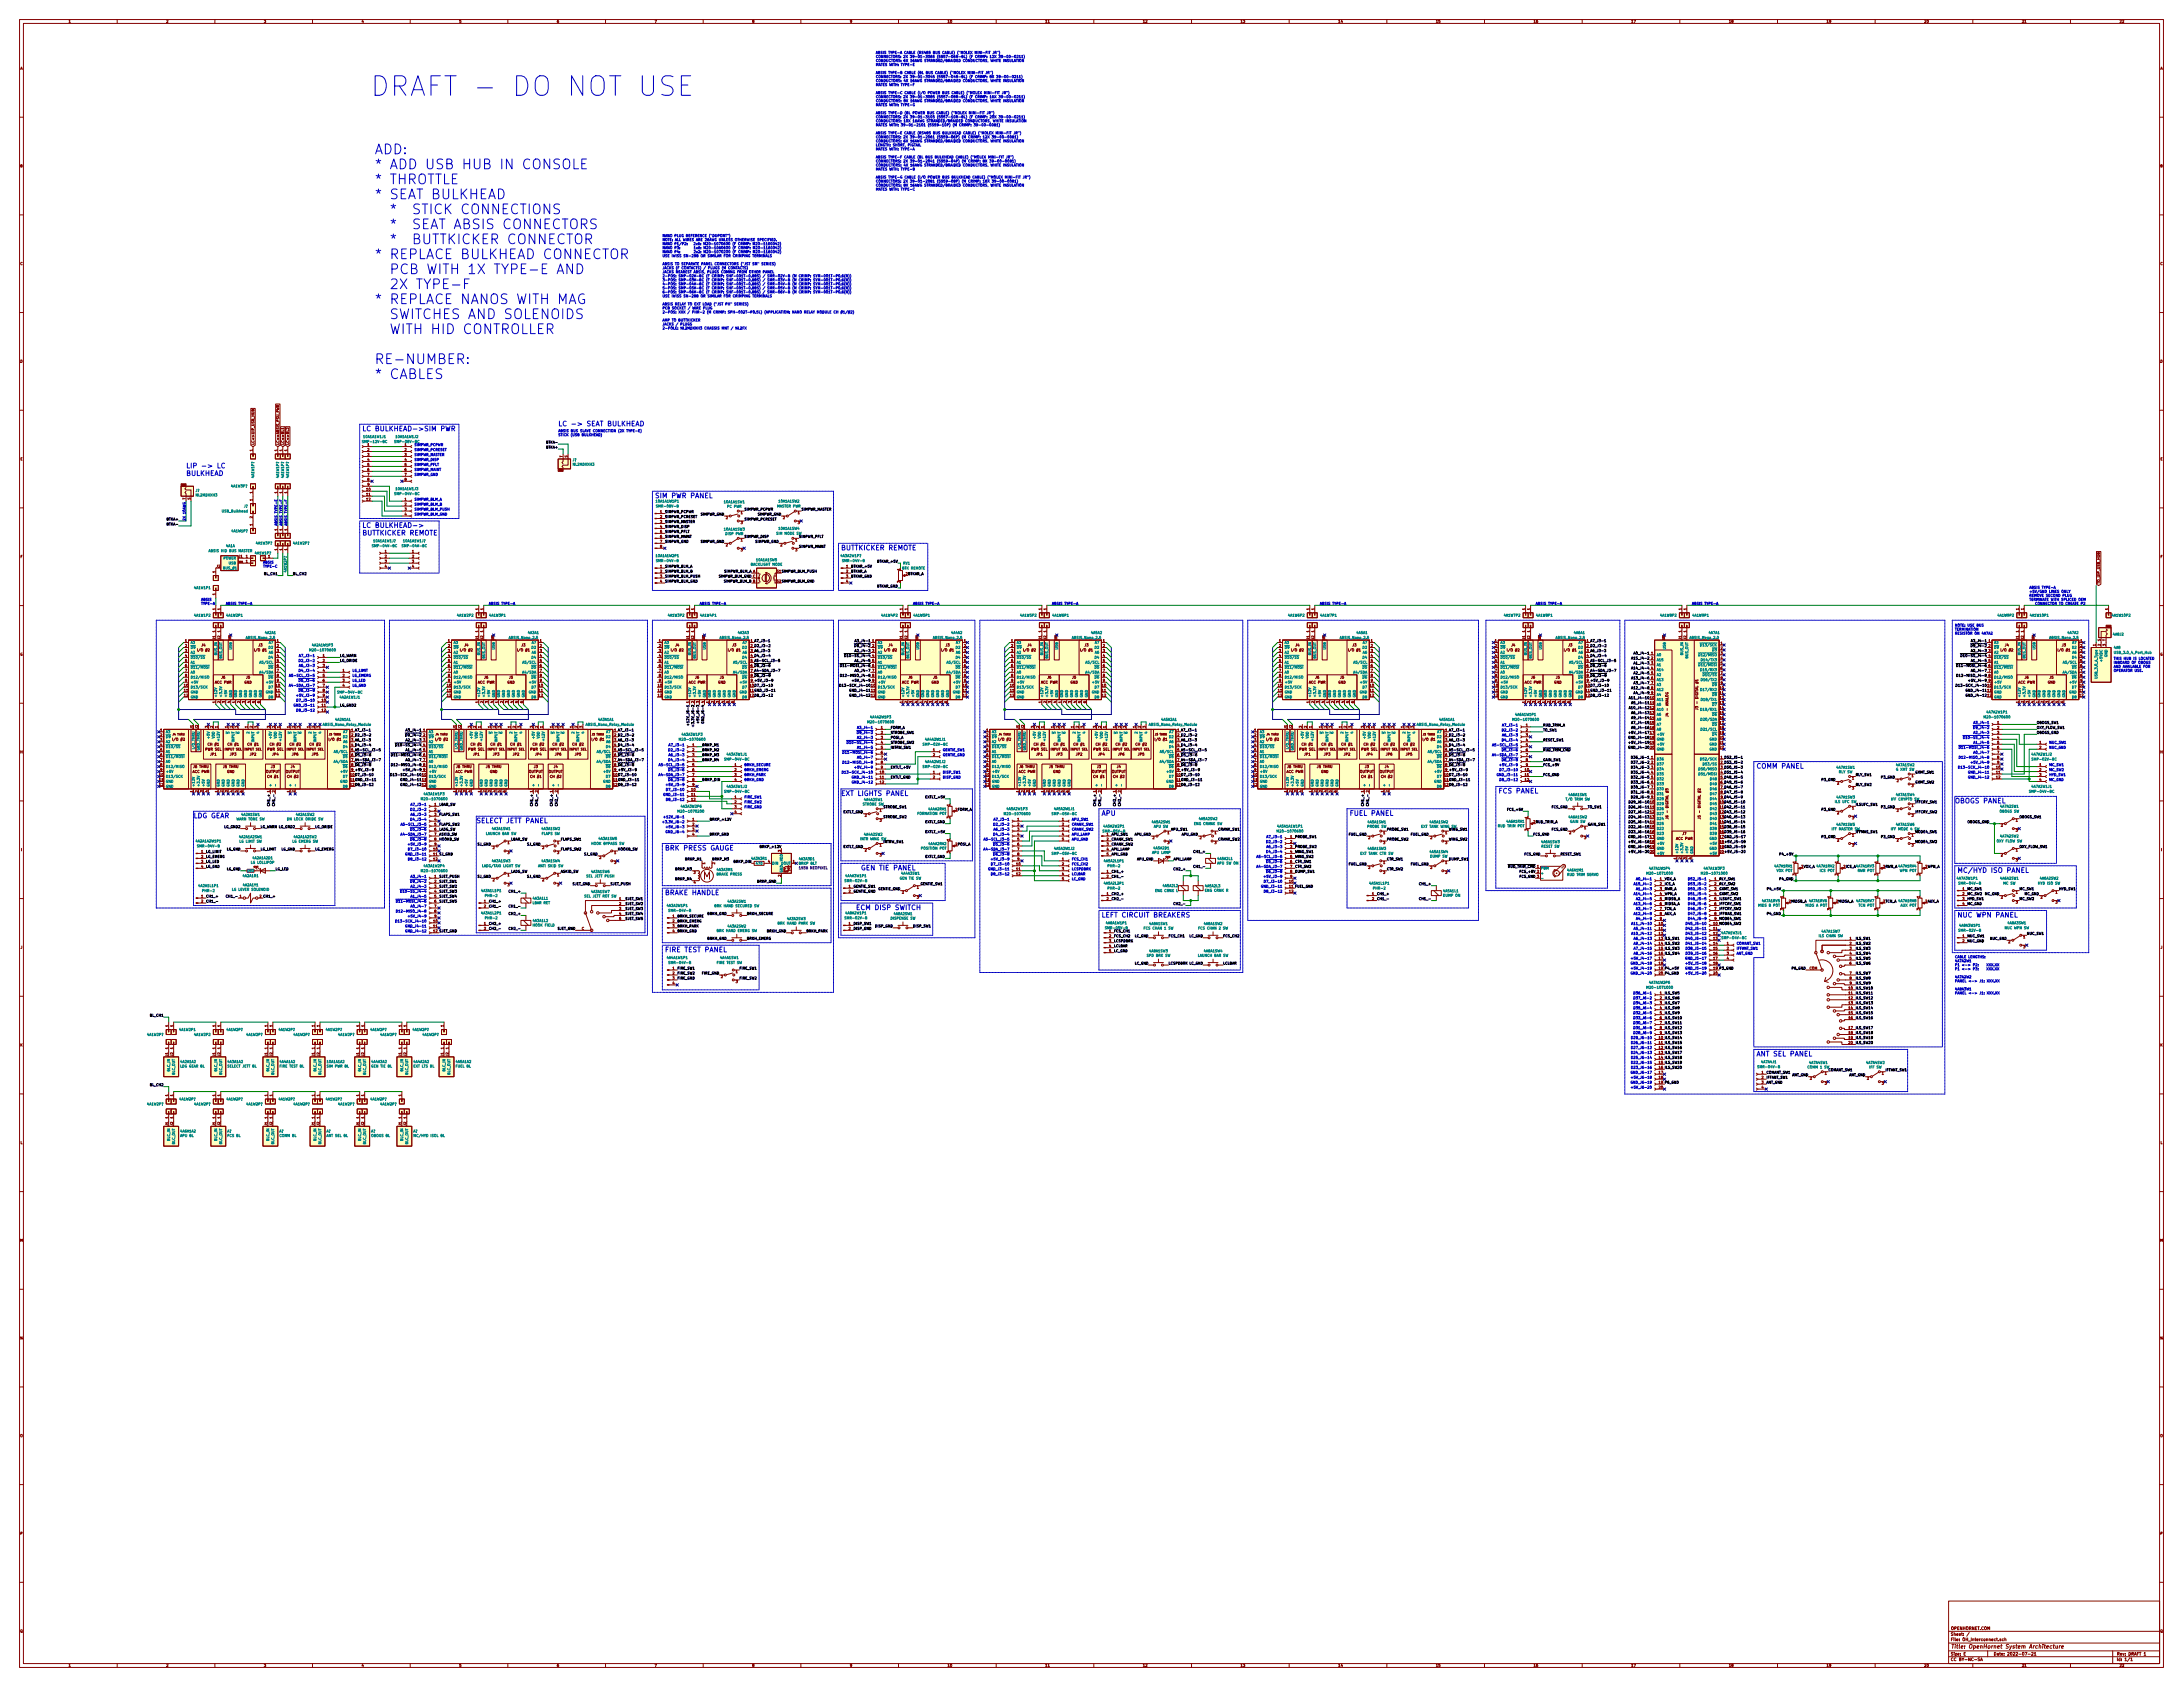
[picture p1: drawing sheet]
<svg xmlns="http://www.w3.org/2000/svg" width="1118mm" height="864mm" viewBox="0 0 1118 864" stroke-linecap="round" stroke-linejoin="round" font-family="sans-serif">
<defs><g id="words">
<text font-size="13.9" fill="#0000c2" x="209" y="49">DRAFT - DO NOT USE</text>
<g font-size="7" fill="#0000c2">
<text x="192" y="79">ADD:</text>
<text x="192" y="87">* ADD USB HUB IN CONSOLE</text>
<text x="192" y="94">* THROTTLE</text>
<text x="192" y="102">* SEAT BULKHEAD</text>
<text x="196" y="110">* STICK CONNECTIONS</text>
<text x="196" y="117">* SEAT ABSIS CONNECTORS</text>
<text x="196" y="125">* BUTTKICKER CONNECTOR</text>
<text x="192" y="133">* REPLACE BULKHEAD CONNECTOR</text>
<text x="196" y="140">PCB WITH 1X TYPE-E AND</text>
<text x="196" y="148">2X TYPE-F</text>
<text x="192" y="156">* REPLACE NANOS WITH MAG</text>
<text x="196" y="163">SWITCHES AND SOLENOIDS</text>
<text x="196" y="171">WITH HID CONTROLLER</text>
<text x="192" y="186">RE-NUMBER:</text>
<text x="192" y="194">* CABLES</text>
</g>
<g font-size="3.5" fill="#0000c2">
<text x="185" y="221">LC BULKHEAD-&gt;SIM PWR</text>
<text x="286" y="218">LC -&gt; SEAT BULKHEAD</text>
<text x="95" y="240">LIP -&gt; LC</text>
<text x="95" y="244">BULKHEAD</text>
<text x="335" y="255">SIM PWR PANEL</text>
<text x="185" y="270">LC BULKHEAD-&gt;</text>
<text x="185" y="274">BUTTKICKER REMOTE</text>
<text x="431" y="282">BUTTKICKER REMOTE</text>
<text x="899" y="393">COMM PANEL</text>
<text x="431" y="407">EXT LIGHTS PANEL</text>
<text x="767" y="406">FCS PANEL</text>
<text x="1001" y="411">OBOGS PANEL</text>
<text x="99" y="419">LDG GEAR</text>
<text x="564" y="418">APU</text>
<text x="691" y="418">FUEL PANEL</text>
<text x="244" y="421">SELECT JETT PANEL</text>
<text x="340" y="435">BRK PRESS GAUGE</text>
<text x="441" y="446">GEN TIE PANEL</text>
<text x="1002" y="447">MC/HYD ISO PANEL</text>
<text x="340" y="458">BRAKE HANDLE</text>
<text x="438" y="466">ECM DISP SWITCH</text>
<text x="564" y="470">LEFT CIRCUIT BREAKERS</text>
<text x="1002" y="470">NUC WPN PANEL</text>
<text x="340" y="487">FIRE TEST PANEL</text>
<text x="899" y="541">ANT SEL PANEL</text>
</g>
<text font-size="2.8" fill="#840000" x="999" y="844">Title: OpenHornet System Architecture</text>
<g font-size="2.1" fill="#840000">
<text x="999" y="837">Sheet: /</text>
<text x="999" y="834">OPENHORNET.COM</text>
<text x="999" y="840">File: OH_Interconnect.sch</text>
<text x="999" y="850">CC BY-NC-SA</text>
<text x="999" y="847">Size: E</text>
<text x="1021" y="847">Date: 2022-07-21</text>
<text x="1084" y="847">Rev: DRAFT 1</text>
<text x="1084" y="850">Id: 1/1</text>
</g>
<g font-size="1.8" fill="#840000">
<text x="35" y="12">1</text>
<text x="85" y="12">2</text>
<text x="135" y="12">3</text>
<text x="185" y="12">4</text>
<text x="235" y="12">5</text>
<text x="285" y="12">6</text>
<text x="335" y="12">7</text>
<text x="385" y="12">8</text>
<text x="435" y="12">9</text>
<text x="485" y="12">10</text>
<text x="535" y="12">11</text>
<text x="585" y="12">12</text>
<text x="635" y="12">13</text>
<text x="685" y="12">14</text>
<text x="735" y="12">15</text>
<text x="785" y="12">16</text>
<text x="835" y="12">17</text>
<text x="885" y="12">18</text>
<text x="935" y="12">19</text>
<text x="985" y="12">20</text>
<text x="1035" y="12">21</text>
<text x="1085" y="12">22</text>
<text x="10" y="36">A</text>
<text x="1106" y="36">A</text>
<text x="10" y="86">B</text>
<text x="1106" y="86">B</text>
<text x="10" y="136">C</text>
<text x="1106" y="136">C</text>
<text x="10" y="186">D</text>
<text x="1106" y="186">D</text>
<text x="130" y="228" transform="rotate(-90 130 228)">LC&lt;&gt;UIP_USB_HUB</text>
<text x="143" y="228" transform="rotate(-90 143 228)">LC&lt;&gt;ABSIS_PSU_PWR</text>
<text x="145" y="228" transform="rotate(-90 145 228)">LC&lt;&gt;BL1</text>
<text x="148" y="228" transform="rotate(-90 148 228)">LC&lt;&gt;BL2</text>
<text x="129" y="231" transform="rotate(-90 129 231)">1</text>
<text x="142" y="231" transform="rotate(-90 142 231)">1</text>
<text x="145" y="231" transform="rotate(-90 145 231)">1</text>
<text x="147" y="231" transform="rotate(-90 147 231)">1</text>
<text x="188" y="228">1</text>
<text x="188" y="231">2</text>
<text x="188" y="233">3</text>
<text x="207" y="228">1</text>
<text x="207" y="231">2</text>
<text x="207" y="233">3</text>
<text x="10" y="236">E</text>
<text x="188" y="236">4</text>
<text x="188" y="239">5</text>
<text x="207" y="236">4</text>
<text x="207" y="239">5</text>
<text x="288" y="234" transform="rotate(-90 288 234)">T</text>
<text x="291" y="234" transform="rotate(-90 291 234)">S</text>
<text x="1106" y="236">E</text>
<text x="188" y="241">6</text>
<text x="188" y="244">7</text>
<text x="207" y="241">6</text>
<text x="207" y="244">7</text>
<text x="188" y="251">10</text>
<text x="188" y="246">8</text>
<text x="188" y="249">9</text>
<text x="207" y="246">8</text>
<text x="95" y="256" transform="rotate(-90 95 256)">T</text>
<text x="98" y="256" transform="rotate(-90 98 256)">S</text>
<text x="129" y="256" transform="rotate(-90 129 256)">1</text>
<text x="129" y="253" transform="rotate(-90 129 253)">1</text>
<text x="142" y="253" transform="rotate(-90 142 253)">1</text>
<text x="145" y="253" transform="rotate(-90 145 253)">1</text>
<text x="147" y="253" transform="rotate(-90 147 253)">1</text>
<text x="188" y="254">11</text>
<text x="188" y="256">12</text>
<text x="207" y="256">1</text>
<text x="207" y="259">2</text>
<text x="207" y="261">3</text>
<text x="207" y="264">4</text>
<text x="338" y="263">1</text>
<text x="379" y="263">1</text>
<text x="408" y="263">1</text>
<text x="129" y="269" transform="rotate(-90 129 269)">1</text>
<text x="129" y="265" transform="rotate(-90 129 265)">2</text>
<text x="338" y="265">2</text>
<text x="338" y="268">3</text>
<text x="372" y="266">2</text>
<text x="379" y="268">3</text>
<text x="401" y="266">2</text>
<text x="408" y="268">3</text>
<text x="142" y="272" transform="rotate(-90 142 272)">1</text>
<text x="145" y="272" transform="rotate(-90 145 272)">1</text>
<text x="147" y="272" transform="rotate(-90 147 272)">1</text>
<text x="338" y="270">4</text>
<text x="338" y="273">5</text>
<text x="338" y="275">6</text>
<text x="142" y="282" transform="rotate(-90 142 282)">1</text>
<text x="145" y="282" transform="rotate(-90 145 282)">1</text>
<text x="147" y="282" transform="rotate(-90 147 282)">1</text>
<text x="338" y="278">7</text>
<text x="338" y="280">8</text>
<text x="372" y="280">2</text>
<text x="379" y="277">1</text>
<text x="400" y="280">2</text>
<text x="407" y="277">1</text>
<text x="10" y="286">F</text>
<text x="122" y="285">J1</text>
<text x="126" y="285">1</text>
<text x="137" y="285">1</text>
<text x="197" y="283">1</text>
<text x="197" y="285">2</text>
<text x="211" y="283">1</text>
<text x="211" y="285">2</text>
<text x="379" y="282">3</text>
<text x="407" y="282">3</text>
<text x="1106" y="286">F</text>
<text x="110" y="293" transform="rotate(-90 110 293)">1</text>
<text x="111" y="291">J2</text>
<text x="126" y="288">1</text>
<text x="197" y="288">3</text>
<text x="197" y="291">4</text>
<text x="211" y="288">3</text>
<text x="211" y="291">4</text>
<text x="338" y="291">1</text>
<text x="338" y="293">2</text>
<text x="433" y="291">1</text>
<text x="433" y="293">2</text>
<text x="461" y="292" transform="rotate(-90 461 292)">1</text>
<text x="338" y="296">3</text>
<text x="338" y="298">4</text>
<text x="433" y="296">3</text>
<text x="433" y="298">4</text>
<text x="461" y="298" transform="rotate(-90 461 298)">3</text>
<text x="1075" y="299" transform="rotate(-90 1075 299)">TO_UIP_USB_HUB</text>
<text x="110" y="305" transform="rotate(-90 110 305)">1</text>
<text x="110" y="312" transform="rotate(-90 110 312)">1</text>
<text x="113" y="312" transform="rotate(-90 113 312)">1</text>
<text x="245" y="312" transform="rotate(-90 245 312)">1</text>
<text x="247" y="312" transform="rotate(-90 247 312)">1</text>
<text x="353" y="312" transform="rotate(-90 353 312)">1</text>
<text x="355" y="312" transform="rotate(-90 355 312)">1</text>
<text x="462" y="312" transform="rotate(-90 462 312)">1</text>
<text x="465" y="312" transform="rotate(-90 465 312)">1</text>
<text x="533" y="312" transform="rotate(-90 533 312)">1</text>
<text x="536" y="312" transform="rotate(-90 536 312)">1</text>
<text x="670" y="312" transform="rotate(-90 670 312)">1</text>
<text x="673" y="312" transform="rotate(-90 673 312)">1</text>
<text x="781" y="312" transform="rotate(-90 781 312)">1</text>
<text x="783" y="312" transform="rotate(-90 783 312)">1</text>
<text x="861" y="312" transform="rotate(-90 861 312)">1</text>
<text x="863" y="312" transform="rotate(-90 863 312)">1</text>
<text x="1034" y="312" transform="rotate(-90 1034 312)">1</text>
<text x="1036" y="312" transform="rotate(-90 1036 312)">1</text>
<text x="1079" y="312" transform="rotate(-90 1079 312)">1</text>
<text x="110" y="324" transform="rotate(-90 110 324)">1</text>
<text x="113" y="324" transform="rotate(-90 113 324)">1</text>
<text x="245" y="324" transform="rotate(-90 245 324)">1</text>
<text x="247" y="324" transform="rotate(-90 247 324)">1</text>
<text x="353" y="324" transform="rotate(-90 353 324)">1</text>
<text x="355" y="324" transform="rotate(-90 355 324)">1</text>
<text x="462" y="324" transform="rotate(-90 462 324)">1</text>
<text x="465" y="324" transform="rotate(-90 465 324)">1</text>
<text x="533" y="324" transform="rotate(-90 533 324)">1</text>
<text x="536" y="324" transform="rotate(-90 536 324)">1</text>
<text x="670" y="324" transform="rotate(-90 670 324)">1</text>
<text x="673" y="324" transform="rotate(-90 673 324)">1</text>
<text x="781" y="324" transform="rotate(-90 781 324)">1</text>
<text x="783" y="324" transform="rotate(-90 783 324)">1</text>
<text x="861" y="324" transform="rotate(-90 861 324)">1</text>
<text x="863" y="324" transform="rotate(-90 863 324)">1</text>
<text x="1034" y="324" transform="rotate(-90 1034 324)">1</text>
<text x="1036" y="324" transform="rotate(-90 1036 324)">1</text>
<text x="95" y="329">1</text>
<text x="110" y="327" transform="rotate(-90 110 327)">J1</text>
<text x="113" y="327" transform="rotate(-90 113 327)">J2</text>
<text x="142" y="329">1</text>
<text x="229" y="329">1</text>
<text x="245" y="327" transform="rotate(-90 245 327)">J1</text>
<text x="247" y="327" transform="rotate(-90 247 327)">J2</text>
<text x="276" y="329">1</text>
<text x="337" y="329">1</text>
<text x="353" y="327" transform="rotate(-90 353 327)">J1</text>
<text x="355" y="327" transform="rotate(-90 355 327)">J2</text>
<text x="447" y="329">1</text>
<text x="462" y="327" transform="rotate(-90 462 327)">J1</text>
<text x="465" y="327" transform="rotate(-90 465 327)">J2</text>
<text x="494" y="329">1</text>
<text x="518" y="329">1</text>
<text x="533" y="327" transform="rotate(-90 533 327)">J1</text>
<text x="536" y="327" transform="rotate(-90 536 327)">J2</text>
<text x="565" y="329">1</text>
<text x="655" y="329">1</text>
<text x="670" y="327" transform="rotate(-90 670 327)">J1</text>
<text x="673" y="327" transform="rotate(-90 673 327)">J2</text>
<text x="702" y="329">1</text>
<text x="765" y="329">1</text>
<text x="781" y="327" transform="rotate(-90 781 327)">J1</text>
<text x="783" y="327" transform="rotate(-90 783 327)">J2</text>
<text x="861" y="327" transform="rotate(-90 861 327)">J1</text>
<text x="863" y="327" transform="rotate(-90 863 327)">J2</text>
<text x="881" y="330">1</text>
<text x="1018" y="329">1</text>
<text x="1034" y="327" transform="rotate(-90 1034 327)">J1</text>
<text x="1036" y="327" transform="rotate(-90 1036 327)">J2</text>
<text x="1065" y="329">1</text>
<text x="1075" y="328" transform="rotate(-90 1075 328)">S</text>
<text x="1078" y="328" transform="rotate(-90 1078 328)">T</text>
<text x="10" y="336">G</text>
<text x="95" y="331">2</text>
<text x="95" y="334">3</text>
<text x="102" y="333">I/O #2</text>
<text x="103" y="331">J4</text>
<text x="131" y="333">I/O #1</text>
<text x="132" y="331">J3</text>
<text x="142" y="331">2</text>
<text x="142" y="334">3</text>
<text x="229" y="331">2</text>
<text x="229" y="334">3</text>
<text x="236" y="333">I/O #2</text>
<text x="238" y="331">J4</text>
<text x="266" y="333">I/O #1</text>
<text x="267" y="331">J3</text>
<text x="276" y="331">2</text>
<text x="276" y="334">3</text>
<text x="337" y="331">2</text>
<text x="337" y="334">3</text>
<text x="344" y="333">I/O #2</text>
<text x="346" y="331">J4</text>
<text x="374" y="333">I/O #1</text>
<text x="375" y="331">J3</text>
<text x="447" y="331">2</text>
<text x="447" y="334">3</text>
<text x="454" y="333">I/O #2</text>
<text x="455" y="331">J4</text>
<text x="483" y="333">I/O #1</text>
<text x="484" y="331">J3</text>
<text x="494" y="331">2</text>
<text x="494" y="334">3</text>
<text x="518" y="331">2</text>
<text x="518" y="334">3</text>
<text x="525" y="333">I/O #2</text>
<text x="526" y="331">J4</text>
<text x="554" y="333">I/O #1</text>
<text x="555" y="331">J3</text>
<text x="565" y="331">2</text>
<text x="565" y="334">3</text>
<text x="655" y="331">2</text>
<text x="655" y="334">3</text>
<text x="662" y="333">I/O #2</text>
<text x="663" y="331">J4</text>
<text x="691" y="333">I/O #1</text>
<text x="692" y="331">J3</text>
<text x="702" y="331">2</text>
<text x="702" y="334">3</text>
<text x="765" y="331">2</text>
<text x="765" y="334">3</text>
<text x="772" y="333">I/O #2</text>
<text x="774" y="331">J4</text>
<text x="801" y="333">I/O #1</text>
<text x="803" y="331">J3</text>
<text x="845" y="335">1</text>
<text x="881" y="332">2</text>
<text x="881" y="335">3</text>
<text x="1018" y="331">2</text>
<text x="1018" y="334">3</text>
<text x="1025" y="333">I/O #2</text>
<text x="1026" y="331">J4</text>
<text x="1054" y="333">I/O #1</text>
<text x="1056" y="331">J3</text>
<text x="1065" y="331">2</text>
<text x="1065" y="334">3</text>
<text x="1073" y="331" transform="rotate(-90 1073 331)">1</text>
<text x="1075" y="331" transform="rotate(-90 1075 331)">2</text>
<text x="1078" y="331" transform="rotate(-90 1078 331)">3</text>
<text x="1106" y="336">G</text>
<text x="95" y="336">4</text>
<text x="95" y="339">5</text>
<text x="95" y="341">6</text>
<text x="142" y="336">4</text>
<text x="142" y="339">5</text>
<text x="142" y="341">6</text>
<text x="165" y="336">1</text>
<text x="165" y="339">2</text>
<text x="165" y="341">3</text>
<text x="229" y="336">4</text>
<text x="229" y="339">5</text>
<text x="229" y="341">6</text>
<text x="276" y="336">4</text>
<text x="276" y="339">5</text>
<text x="276" y="341">6</text>
<text x="337" y="336">4</text>
<text x="337" y="339">5</text>
<text x="337" y="341">6</text>
<text x="447" y="336">4</text>
<text x="447" y="339">5</text>
<text x="447" y="341">6</text>
<text x="494" y="336">4</text>
<text x="494" y="339">5</text>
<text x="494" y="341">6</text>
<text x="518" y="336">4</text>
<text x="518" y="339">5</text>
<text x="518" y="341">6</text>
<text x="565" y="336">4</text>
<text x="565" y="339">5</text>
<text x="565" y="341">6</text>
<text x="655" y="336">4</text>
<text x="655" y="339">5</text>
<text x="655" y="341">6</text>
<text x="702" y="336">4</text>
<text x="702" y="339">5</text>
<text x="702" y="341">6</text>
<text x="765" y="336">4</text>
<text x="765" y="339">5</text>
<text x="765" y="341">6</text>
<text x="845" y="338">2</text>
<text x="845" y="340">3</text>
<text x="881" y="338">4</text>
<text x="881" y="340">5</text>
<text x="1018" y="336">4</text>
<text x="1018" y="339">5</text>
<text x="1018" y="341">6</text>
<text x="1065" y="336">4</text>
<text x="1065" y="339">5</text>
<text x="1065" y="341">6</text>
<text x="95" y="344">7</text>
<text x="95" y="346">8</text>
<text x="113" y="347">J6</text>
<text x="126" y="347">J5</text>
<text x="142" y="344">7</text>
<text x="142" y="346">8</text>
<text x="165" y="344">4</text>
<text x="165" y="346">5</text>
<text x="175" y="344">1</text>
<text x="175" y="346">2</text>
<text x="229" y="344">7</text>
<text x="229" y="346">8</text>
<text x="248" y="347">J6</text>
<text x="261" y="347">J5</text>
<text x="276" y="344">7</text>
<text x="276" y="346">8</text>
<text x="337" y="344">7</text>
<text x="337" y="346">8</text>
<text x="356" y="347">J6</text>
<text x="369" y="347">J5</text>
<text x="447" y="344">7</text>
<text x="447" y="346">8</text>
<text x="465" y="347">J6</text>
<text x="478" y="347">J5</text>
<text x="494" y="344">7</text>
<text x="494" y="346">8</text>
<text x="518" y="344">7</text>
<text x="518" y="346">8</text>
<text x="536" y="347">J6</text>
<text x="549" y="347">J5</text>
<text x="565" y="344">7</text>
<text x="565" y="346">8</text>
<text x="655" y="344">7</text>
<text x="655" y="346">8</text>
<text x="673" y="347">J6</text>
<text x="686" y="347">J5</text>
<text x="702" y="344">7</text>
<text x="702" y="346">8</text>
<text x="765" y="344">7</text>
<text x="765" y="346">8</text>
<text x="784" y="347">J6</text>
<text x="797" y="347">J5</text>
<text x="845" y="343">4</text>
<text x="845" y="345">5</text>
<text x="845" y="348">6</text>
<text x="881" y="343">6</text>
<text x="881" y="345">7</text>
<text x="881" y="348">8</text>
<text x="1018" y="344">7</text>
<text x="1018" y="346">8</text>
<text x="1037" y="347">J6</text>
<text x="1049" y="347">J5</text>
<text x="1065" y="344">7</text>
<text x="1065" y="346">8</text>
<text x="94" y="352">10</text>
<text x="95" y="349">9</text>
<text x="110" y="350">ACC PWR</text>
<text x="125" y="350">GND</text>
<text x="141" y="352">10</text>
<text x="142" y="349">9</text>
<text x="165" y="349">6</text>
<text x="165" y="352">7</text>
<text x="175" y="349">3</text>
<text x="175" y="352">4</text>
<text x="229" y="352">10</text>
<text x="229" y="349">9</text>
<text x="245" y="350">ACC PWR</text>
<text x="260" y="350">GND</text>
<text x="276" y="352">10</text>
<text x="276" y="349">9</text>
<text x="337" y="352">10</text>
<text x="337" y="349">9</text>
<text x="353" y="350">ACC PWR</text>
<text x="368" y="350">GND</text>
<text x="446" y="352">10</text>
<text x="447" y="349">9</text>
<text x="462" y="350">ACC PWR</text>
<text x="477" y="350">GND</text>
<text x="493" y="352">10</text>
<text x="494" y="349">9</text>
<text x="517" y="352">10</text>
<text x="518" y="349">9</text>
<text x="533" y="350">ACC PWR</text>
<text x="548" y="350">GND</text>
<text x="564" y="352">10</text>
<text x="565" y="349">9</text>
<text x="654" y="352">10</text>
<text x="655" y="349">9</text>
<text x="670" y="350">ACC PWR</text>
<text x="685" y="350">GND</text>
<text x="701" y="352">10</text>
<text x="702" y="349">9</text>
<text x="765" y="352">10</text>
<text x="765" y="349">9</text>
<text x="781" y="350">ACC PWR</text>
<text x="796" y="350">GND</text>
<text x="845" y="350">7</text>
<text x="845" y="353">8</text>
<text x="880" y="353">10</text>
<text x="881" y="350">9</text>
<text x="1018" y="352">10</text>
<text x="1018" y="349">9</text>
<text x="1033" y="350">ACC PWR</text>
<text x="1048" y="350">GND</text>
<text x="1065" y="352">10</text>
<text x="1065" y="349">9</text>
<text x="94" y="354">11</text>
<text x="94" y="357">12</text>
<text x="110" y="360" transform="rotate(-90 110 360)">1</text>
<text x="113" y="360" transform="rotate(-90 113 360)">2</text>
<text x="115" y="360" transform="rotate(-90 115 360)">3</text>
<text x="118" y="360" transform="rotate(-90 118 360)">4</text>
<text x="120" y="360" transform="rotate(-90 120 360)">1</text>
<text x="123" y="360" transform="rotate(-90 123 360)">2</text>
<text x="125" y="360" transform="rotate(-90 125 360)">3</text>
<text x="128" y="360" transform="rotate(-90 128 360)">4</text>
<text x="131" y="360" transform="rotate(-90 131 360)">5</text>
<text x="133" y="360" transform="rotate(-90 133 360)">6</text>
<text x="141" y="354">11</text>
<text x="141" y="357">12</text>
<text x="165" y="359">10</text>
<text x="165" y="354">8</text>
<text x="165" y="357">9</text>
<text x="229" y="354">11</text>
<text x="229" y="357">12</text>
<text x="245" y="360" transform="rotate(-90 245 360)">1</text>
<text x="247" y="360" transform="rotate(-90 247 360)">2</text>
<text x="250" y="360" transform="rotate(-90 250 360)">3</text>
<text x="252" y="360" transform="rotate(-90 252 360)">4</text>
<text x="255" y="360" transform="rotate(-90 255 360)">1</text>
<text x="258" y="360" transform="rotate(-90 258 360)">2</text>
<text x="260" y="360" transform="rotate(-90 260 360)">3</text>
<text x="263" y="360" transform="rotate(-90 263 360)">4</text>
<text x="265" y="360" transform="rotate(-90 265 360)">5</text>
<text x="268" y="360" transform="rotate(-90 268 360)">6</text>
<text x="276" y="354">11</text>
<text x="276" y="357">12</text>
<text x="337" y="354">11</text>
<text x="337" y="357">12</text>
<text x="353" y="360" transform="rotate(-90 353 360)">1</text>
<text x="355" y="360" transform="rotate(-90 355 360)">2</text>
<text x="358" y="360" transform="rotate(-90 358 360)">3</text>
<text x="360" y="360" transform="rotate(-90 360 360)">4</text>
<text x="363" y="360" transform="rotate(-90 363 360)">1</text>
<text x="366" y="360" transform="rotate(-90 366 360)">2</text>
<text x="368" y="360" transform="rotate(-90 368 360)">3</text>
<text x="371" y="360" transform="rotate(-90 371 360)">4</text>
<text x="373" y="360" transform="rotate(-90 373 360)">5</text>
<text x="376" y="360" transform="rotate(-90 376 360)">6</text>
<text x="446" y="354">11</text>
<text x="446" y="357">12</text>
<text x="462" y="360" transform="rotate(-90 462 360)">1</text>
<text x="465" y="360" transform="rotate(-90 465 360)">2</text>
<text x="467" y="360" transform="rotate(-90 467 360)">3</text>
<text x="470" y="360" transform="rotate(-90 470 360)">4</text>
<text x="472" y="360" transform="rotate(-90 472 360)">1</text>
<text x="475" y="360" transform="rotate(-90 475 360)">2</text>
<text x="477" y="360" transform="rotate(-90 477 360)">3</text>
<text x="480" y="360" transform="rotate(-90 480 360)">4</text>
<text x="482" y="360" transform="rotate(-90 482 360)">5</text>
<text x="485" y="360" transform="rotate(-90 485 360)">6</text>
<text x="493" y="354">11</text>
<text x="493" y="357">12</text>
<text x="517" y="354">11</text>
<text x="517" y="357">12</text>
<text x="533" y="360" transform="rotate(-90 533 360)">1</text>
<text x="536" y="360" transform="rotate(-90 536 360)">2</text>
<text x="538" y="360" transform="rotate(-90 538 360)">3</text>
<text x="541" y="360" transform="rotate(-90 541 360)">4</text>
<text x="543" y="360" transform="rotate(-90 543 360)">1</text>
<text x="546" y="360" transform="rotate(-90 546 360)">2</text>
<text x="548" y="360" transform="rotate(-90 548 360)">3</text>
<text x="551" y="360" transform="rotate(-90 551 360)">4</text>
<text x="553" y="360" transform="rotate(-90 553 360)">5</text>
<text x="556" y="360" transform="rotate(-90 556 360)">6</text>
<text x="564" y="354">11</text>
<text x="564" y="357">12</text>
<text x="654" y="354">11</text>
<text x="654" y="357">12</text>
<text x="670" y="360" transform="rotate(-90 670 360)">1</text>
<text x="673" y="360" transform="rotate(-90 673 360)">2</text>
<text x="675" y="360" transform="rotate(-90 675 360)">3</text>
<text x="678" y="360" transform="rotate(-90 678 360)">4</text>
<text x="680" y="360" transform="rotate(-90 680 360)">1</text>
<text x="683" y="360" transform="rotate(-90 683 360)">2</text>
<text x="686" y="360" transform="rotate(-90 686 360)">3</text>
<text x="688" y="360" transform="rotate(-90 688 360)">4</text>
<text x="691" y="360" transform="rotate(-90 691 360)">5</text>
<text x="693" y="360" transform="rotate(-90 693 360)">6</text>
<text x="701" y="354">11</text>
<text x="701" y="357">12</text>
<text x="765" y="354">11</text>
<text x="765" y="357">12</text>
<text x="781" y="360" transform="rotate(-90 781 360)">1</text>
<text x="783" y="360" transform="rotate(-90 783 360)">2</text>
<text x="786" y="360" transform="rotate(-90 786 360)">3</text>
<text x="788" y="360" transform="rotate(-90 788 360)">4</text>
<text x="791" y="360" transform="rotate(-90 791 360)">1</text>
<text x="793" y="360" transform="rotate(-90 793 360)">2</text>
<text x="796" y="360" transform="rotate(-90 796 360)">3</text>
<text x="799" y="360" transform="rotate(-90 799 360)">4</text>
<text x="801" y="360" transform="rotate(-90 801 360)">5</text>
<text x="804" y="360" transform="rotate(-90 804 360)">6</text>
<text x="845" y="358">10</text>
<text x="845" y="355">9</text>
<text x="880" y="355">11</text>
<text x="880" y="358">12</text>
<text x="1018" y="354">11</text>
<text x="1018" y="357">12</text>
<text x="1034" y="360" transform="rotate(-90 1034 360)">1</text>
<text x="1036" y="360" transform="rotate(-90 1036 360)">2</text>
<text x="1039" y="360" transform="rotate(-90 1039 360)">3</text>
<text x="1041" y="360" transform="rotate(-90 1041 360)">4</text>
<text x="1044" y="360" transform="rotate(-90 1044 360)">1</text>
<text x="1046" y="360" transform="rotate(-90 1046 360)">2</text>
<text x="1049" y="360" transform="rotate(-90 1049 360)">3</text>
<text x="1051" y="360" transform="rotate(-90 1051 360)">4</text>
<text x="1054" y="360" transform="rotate(-90 1054 360)">5</text>
<text x="1056" y="360" transform="rotate(-90 1056 360)">6</text>
<text x="1065" y="354">11</text>
<text x="1065" y="357">12</text>
<text x="165" y="362">11</text>
<text x="165" y="364">12</text>
<text x="845" y="360">11</text>
<text x="845" y="363">12</text>
<text x="845" y="366">13</text>
<text x="869" y="362" transform="rotate(-90 869 362)">J3 - DIGITAL #1</text>
<text x="880" y="360">13</text>
<text x="880" y="363">14</text>
<text x="880" y="366">15</text>
<text x="781" y="372">1</text>
<text x="845" y="368">14</text>
<text x="845" y="371">15</text>
<text x="854" y="366" transform="rotate(-90 854 366)">J4 - ANALOG</text>
<text x="880" y="368">16</text>
<text x="880" y="371">17</text>
<text x="1023" y="371">1</text>
<text x="82" y="374">1</text>
<text x="82" y="377">2</text>
<text x="99" y="373" transform="rotate(-90 99 373)">J1</text>
<text x="101" y="373" transform="rotate(-90 101 373)">J2</text>
<text x="106" y="373" transform="rotate(-90 106 373)">3</text>
<text x="109" y="373" transform="rotate(-90 109 373)">2</text>
<text x="112" y="373" transform="rotate(-90 112 373)">1</text>
<text x="117" y="373" transform="rotate(-90 117 373)">1</text>
<text x="119" y="373" transform="rotate(-90 119 373)">2</text>
<text x="122" y="373" transform="rotate(-90 122 373)">3</text>
<text x="127" y="373" transform="rotate(-90 127 373)">1</text>
<text x="129" y="373" transform="rotate(-90 129 373)">2</text>
<text x="132" y="373" transform="rotate(-90 132 373)">3</text>
<text x="138" y="373" transform="rotate(-90 138 373)">3</text>
<text x="141" y="373" transform="rotate(-90 141 373)">2</text>
<text x="143" y="373" transform="rotate(-90 143 373)">1</text>
<text x="148" y="373" transform="rotate(-90 148 373)">1</text>
<text x="151" y="373" transform="rotate(-90 151 373)">2</text>
<text x="153" y="373" transform="rotate(-90 153 373)">3</text>
<text x="158" y="373" transform="rotate(-90 158 373)">1</text>
<text x="161" y="373" transform="rotate(-90 161 373)">2</text>
<text x="164" y="373" transform="rotate(-90 164 373)">3</text>
<text x="217" y="374">1</text>
<text x="217" y="377">2</text>
<text x="233" y="373" transform="rotate(-90 233 373)">J1</text>
<text x="236" y="373" transform="rotate(-90 236 373)">J2</text>
<text x="241" y="373" transform="rotate(-90 241 373)">3</text>
<text x="244" y="373" transform="rotate(-90 244 373)">2</text>
<text x="246" y="373" transform="rotate(-90 246 373)">1</text>
<text x="251" y="373" transform="rotate(-90 251 373)">1</text>
<text x="254" y="373" transform="rotate(-90 254 373)">2</text>
<text x="256" y="373" transform="rotate(-90 256 373)">3</text>
<text x="261" y="373" transform="rotate(-90 261 373)">1</text>
<text x="264" y="373" transform="rotate(-90 264 373)">2</text>
<text x="266" y="373" transform="rotate(-90 266 373)">3</text>
<text x="273" y="373" transform="rotate(-90 273 373)">3</text>
<text x="275" y="373" transform="rotate(-90 275 373)">2</text>
<text x="278" y="373" transform="rotate(-90 278 373)">1</text>
<text x="283" y="373" transform="rotate(-90 283 373)">1</text>
<text x="285" y="373" transform="rotate(-90 285 373)">2</text>
<text x="288" y="373" transform="rotate(-90 288 373)">3</text>
<text x="293" y="373" transform="rotate(-90 293 373)">1</text>
<text x="296" y="373" transform="rotate(-90 296 373)">2</text>
<text x="298" y="373" transform="rotate(-90 298 373)">3</text>
<text x="451" y="373">1</text>
<text x="451" y="376">2</text>
<text x="505" y="374">1</text>
<text x="505" y="377">2</text>
<text x="522" y="373" transform="rotate(-90 522 373)">J1</text>
<text x="524" y="373" transform="rotate(-90 524 373)">J2</text>
<text x="529" y="373" transform="rotate(-90 529 373)">3</text>
<text x="532" y="373" transform="rotate(-90 532 373)">2</text>
<text x="534" y="373" transform="rotate(-90 534 373)">1</text>
<text x="539" y="373" transform="rotate(-90 539 373)">1</text>
<text x="542" y="373" transform="rotate(-90 542 373)">2</text>
<text x="545" y="373" transform="rotate(-90 545 373)">3</text>
<text x="550" y="373" transform="rotate(-90 550 373)">1</text>
<text x="552" y="373" transform="rotate(-90 552 373)">2</text>
<text x="555" y="373" transform="rotate(-90 555 373)">3</text>
<text x="561" y="373" transform="rotate(-90 561 373)">3</text>
<text x="564" y="373" transform="rotate(-90 564 373)">2</text>
<text x="566" y="373" transform="rotate(-90 566 373)">1</text>
<text x="571" y="373" transform="rotate(-90 571 373)">1</text>
<text x="574" y="373" transform="rotate(-90 574 373)">2</text>
<text x="576" y="373" transform="rotate(-90 576 373)">3</text>
<text x="581" y="373" transform="rotate(-90 581 373)">1</text>
<text x="584" y="373" transform="rotate(-90 584 373)">2</text>
<text x="586" y="373" transform="rotate(-90 586 373)">3</text>
<text x="642" y="374">1</text>
<text x="642" y="377">2</text>
<text x="659" y="373" transform="rotate(-90 659 373)">J1</text>
<text x="661" y="373" transform="rotate(-90 661 373)">J2</text>
<text x="666" y="373" transform="rotate(-90 666 373)">3</text>
<text x="669" y="373" transform="rotate(-90 669 373)">2</text>
<text x="672" y="373" transform="rotate(-90 672 373)">1</text>
<text x="677" y="373" transform="rotate(-90 677 373)">1</text>
<text x="679" y="373" transform="rotate(-90 679 373)">2</text>
<text x="682" y="373" transform="rotate(-90 682 373)">3</text>
<text x="687" y="373" transform="rotate(-90 687 373)">1</text>
<text x="689" y="373" transform="rotate(-90 689 373)">2</text>
<text x="692" y="373" transform="rotate(-90 692 373)">3</text>
<text x="698" y="373" transform="rotate(-90 698 373)">3</text>
<text x="701" y="373" transform="rotate(-90 701 373)">2</text>
<text x="703" y="373" transform="rotate(-90 703 373)">1</text>
<text x="708" y="373" transform="rotate(-90 708 373)">1</text>
<text x="711" y="373" transform="rotate(-90 711 373)">2</text>
<text x="713" y="373" transform="rotate(-90 713 373)">3</text>
<text x="719" y="373" transform="rotate(-90 719 373)">1</text>
<text x="721" y="373" transform="rotate(-90 721 373)">2</text>
<text x="724" y="373" transform="rotate(-90 724 373)">3</text>
<text x="781" y="374">2</text>
<text x="781" y="377">3</text>
<text x="845" y="373">16</text>
<text x="845" y="376">17</text>
<text x="880" y="373">18</text>
<text x="880" y="376">19</text>
<text x="1023" y="373">2</text>
<text x="1023" y="376">3</text>
<text x="82" y="379">3</text>
<text x="82" y="382">4</text>
<text x="89" y="379">I/O #2</text>
<text x="107" y="382">CH #1</text>
<text x="117" y="382">CH #1</text>
<text x="127" y="382">CH #1</text>
<text x="138" y="382">CH #2</text>
<text x="149" y="382">CH #2</text>
<text x="159" y="382">CH #2</text>
<text x="169" y="379">I/O #1</text>
<text x="217" y="379">3</text>
<text x="217" y="382">4</text>
<text x="224" y="379">I/O #2</text>
<text x="241" y="382">CH #1</text>
<text x="252" y="382">CH #1</text>
<text x="262" y="382">CH #1</text>
<text x="273" y="382">CH #2</text>
<text x="283" y="382">CH #2</text>
<text x="293" y="382">CH #2</text>
<text x="304" y="379">I/O #1</text>
<text x="354" y="382">1</text>
<text x="451" y="378">3</text>
<text x="451" y="381">4</text>
<text x="451" y="383">5</text>
<text x="505" y="379">3</text>
<text x="505" y="382">4</text>
<text x="512" y="379">I/O #2</text>
<text x="530" y="382">CH #1</text>
<text x="540" y="382">CH #1</text>
<text x="550" y="382">CH #1</text>
<text x="561" y="382">CH #2</text>
<text x="572" y="382">CH #2</text>
<text x="582" y="382">CH #2</text>
<text x="592" y="379">I/O #1</text>
<text x="642" y="379">3</text>
<text x="642" y="382">4</text>
<text x="649" y="379">I/O #2</text>
<text x="667" y="382">CH #1</text>
<text x="677" y="382">CH #1</text>
<text x="687" y="382">CH #1</text>
<text x="699" y="382">CH #2</text>
<text x="709" y="382">CH #2</text>
<text x="719" y="382">CH #2</text>
<text x="729" y="379">I/O #1</text>
<text x="781" y="379">4</text>
<text x="781" y="382">5</text>
<text x="845" y="378">18</text>
<text x="845" y="381">19</text>
<text x="845" y="383">20</text>
<text x="880" y="378">20</text>
<text x="880" y="381">21</text>
<text x="880" y="383">22</text>
<text x="1023" y="378">4</text>
<text x="1023" y="381">5</text>
<text x="1023" y="383">6</text>
<text x="1044" y="381">1</text>
<text x="1044" y="383">2</text>
<text x="10" y="386">H</text>
<text x="82" y="385">5</text>
<text x="82" y="387">6</text>
<text x="82" y="390">7</text>
<text x="105" y="384">PWR SEL</text>
<text x="108" y="387">JP1</text>
<text x="118" y="387">JP3</text>
<text x="128" y="387">JP2</text>
<text x="137" y="384">PWR SEL</text>
<text x="139" y="387">JP4</text>
<text x="150" y="387">JP6</text>
<text x="160" y="387">JP5</text>
<text x="217" y="385">5</text>
<text x="217" y="387">6</text>
<text x="217" y="390">7</text>
<text x="240" y="384">PWR SEL</text>
<text x="242" y="387">JP1</text>
<text x="252" y="387">JP3</text>
<text x="263" y="387">JP2</text>
<text x="272" y="384">PWR SEL</text>
<text x="274" y="387">JP4</text>
<text x="284" y="387">JP6</text>
<text x="294" y="387">JP5</text>
<text x="354" y="385">2</text>
<text x="354" y="387">3</text>
<text x="354" y="390">4</text>
<text x="451" y="386">6</text>
<text x="451" y="388">7</text>
<text x="478" y="385">1</text>
<text x="478" y="387">2</text>
<text x="505" y="385">5</text>
<text x="505" y="387">6</text>
<text x="505" y="390">7</text>
<text x="528" y="384">PWR SEL</text>
<text x="531" y="387">JP1</text>
<text x="541" y="387">JP3</text>
<text x="551" y="387">JP2</text>
<text x="560" y="384">PWR SEL</text>
<text x="562" y="387">JP4</text>
<text x="572" y="387">JP6</text>
<text x="583" y="387">JP5</text>
<text x="642" y="385">5</text>
<text x="642" y="387">6</text>
<text x="642" y="390">7</text>
<text x="665" y="384">PWR SEL</text>
<text x="668" y="387">JP1</text>
<text x="678" y="387">JP3</text>
<text x="688" y="387">JP2</text>
<text x="697" y="384">PWR SEL</text>
<text x="699" y="387">JP4</text>
<text x="710" y="387">JP6</text>
<text x="720" y="387">JP5</text>
<text x="781" y="385">6</text>
<text x="781" y="387">7</text>
<text x="781" y="390">8</text>
<text x="845" y="388">1</text>
<text x="1023" y="386">7</text>
<text x="1023" y="388">8</text>
<text x="1106" y="386">H</text>
<text x="82" y="392">8</text>
<text x="82" y="395">9</text>
<text x="99" y="396">ACC PWR</text>
<text x="99" y="393">J6 THRU</text>
<text x="114" y="393">J5 THRU</text>
<text x="116" y="396">GND</text>
<text x="136" y="396">OUTPUT</text>
<text x="139" y="393">J3</text>
<text x="146" y="396">OUTPUT</text>
<text x="149" y="393">J4</text>
<text x="217" y="392">8</text>
<text x="217" y="395">9</text>
<text x="233" y="396">ACC PWR</text>
<text x="234" y="393">J6 THRU</text>
<text x="249" y="393">J5 THRU</text>
<text x="251" y="396">GND</text>
<text x="271" y="396">OUTPUT</text>
<text x="273" y="393">J3</text>
<text x="281" y="396">OUTPUT</text>
<text x="284" y="393">J4</text>
<text x="354" y="392">5</text>
<text x="354" y="395">6</text>
<text x="376" y="392">1</text>
<text x="376" y="395">2</text>
<text x="451" y="396">10</text>
<text x="451" y="391">8</text>
<text x="451" y="393">9</text>
<text x="478" y="396">1</text>
<text x="505" y="392">8</text>
<text x="505" y="395">9</text>
<text x="522" y="396">ACC PWR</text>
<text x="522" y="393">J6 THRU</text>
<text x="537" y="393">J5 THRU</text>
<text x="539" y="396">GND</text>
<text x="559" y="396">OUTPUT</text>
<text x="562" y="393">J3</text>
<text x="569" y="396">OUTPUT</text>
<text x="572" y="393">J4</text>
<text x="642" y="392">8</text>
<text x="642" y="395">9</text>
<text x="659" y="396">ACC PWR</text>
<text x="659" y="393">J6 THRU</text>
<text x="674" y="393">J5 THRU</text>
<text x="676" y="396">GND</text>
<text x="696" y="396">OUTPUT</text>
<text x="699" y="393">J3</text>
<text x="706" y="396">OUTPUT</text>
<text x="709" y="393">J4</text>
<text x="781" y="395">10</text>
<text x="781" y="392">9</text>
<text x="845" y="391">2</text>
<text x="845" y="393">3</text>
<text x="845" y="396">4</text>
<text x="1022" y="393">10</text>
<text x="1022" y="396">11</text>
<text x="1023" y="391">9</text>
<text x="1044" y="392">1</text>
<text x="1044" y="395">2</text>
<text x="82" y="397">10</text>
<text x="82" y="400">11</text>
<text x="137" y="398">CH #1</text>
<text x="147" y="398">CH #2</text>
<text x="216" y="397">10</text>
<text x="216" y="400">11</text>
<text x="272" y="398">CH #1</text>
<text x="282" y="398">CH #2</text>
<text x="354" y="397">7</text>
<text x="354" y="400">8</text>
<text x="376" y="397">3</text>
<text x="376" y="400">4</text>
<text x="451" y="399">11</text>
<text x="451" y="401">12</text>
<text x="478" y="399">2</text>
<text x="504" y="397">10</text>
<text x="504" y="400">11</text>
<text x="560" y="398">CH #1</text>
<text x="570" y="398">CH #2</text>
<text x="642" y="397">10</text>
<text x="642" y="400">11</text>
<text x="697" y="398">CH #1</text>
<text x="707" y="398">CH #2</text>
<text x="781" y="397">11</text>
<text x="781" y="400">12</text>
<text x="845" y="399">5</text>
<text x="845" y="401">6</text>
<text x="941" y="402">2</text>
<text x="948" y="399">1</text>
<text x="971" y="400">2</text>
<text x="979" y="398">1</text>
<text x="1022" y="399">12</text>
<text x="1044" y="397">3</text>
<text x="1044" y="400">4</text>
<text x="82" y="402">12</text>
<text x="99" y="406" transform="rotate(-90 99 406)">1</text>
<text x="101" y="406" transform="rotate(-90 101 406)">2</text>
<text x="104" y="406" transform="rotate(-90 104 406)">3</text>
<text x="106" y="406" transform="rotate(-90 106 406)">4</text>
<text x="112" y="406" transform="rotate(-90 112 406)">1</text>
<text x="114" y="406" transform="rotate(-90 114 406)">2</text>
<text x="117" y="406" transform="rotate(-90 117 406)">3</text>
<text x="119" y="406" transform="rotate(-90 119 406)">4</text>
<text x="122" y="406" transform="rotate(-90 122 406)">5</text>
<text x="124" y="406" transform="rotate(-90 124 406)">6</text>
<text x="148" y="406" transform="rotate(-90 148 406)">1</text>
<text x="151" y="406" transform="rotate(-90 151 406)">2</text>
<text x="216" y="402">12</text>
<text x="233" y="406" transform="rotate(-90 233 406)">1</text>
<text x="236" y="406" transform="rotate(-90 236 406)">2</text>
<text x="239" y="406" transform="rotate(-90 239 406)">3</text>
<text x="241" y="406" transform="rotate(-90 241 406)">4</text>
<text x="246" y="406" transform="rotate(-90 246 406)">1</text>
<text x="249" y="406" transform="rotate(-90 249 406)">2</text>
<text x="251" y="406" transform="rotate(-90 251 406)">3</text>
<text x="254" y="406" transform="rotate(-90 254 406)">4</text>
<text x="256" y="406" transform="rotate(-90 256 406)">5</text>
<text x="259" y="406" transform="rotate(-90 259 406)">6</text>
<text x="354" y="405">10</text>
<text x="354" y="407">11</text>
<text x="354" y="402">9</text>
<text x="504" y="402">12</text>
<text x="522" y="406" transform="rotate(-90 522 406)">1</text>
<text x="524" y="406" transform="rotate(-90 524 406)">2</text>
<text x="527" y="406" transform="rotate(-90 527 406)">3</text>
<text x="529" y="406" transform="rotate(-90 529 406)">4</text>
<text x="534" y="406" transform="rotate(-90 534 406)">1</text>
<text x="537" y="406" transform="rotate(-90 537 406)">2</text>
<text x="539" y="406" transform="rotate(-90 539 406)">3</text>
<text x="542" y="406" transform="rotate(-90 542 406)">4</text>
<text x="545" y="406" transform="rotate(-90 545 406)">5</text>
<text x="547" y="406" transform="rotate(-90 547 406)">6</text>
<text x="642" y="402">12</text>
<text x="659" y="406" transform="rotate(-90 659 406)">1</text>
<text x="661" y="406" transform="rotate(-90 661 406)">2</text>
<text x="664" y="406" transform="rotate(-90 664 406)">3</text>
<text x="666" y="406" transform="rotate(-90 666 406)">4</text>
<text x="672" y="406" transform="rotate(-90 672 406)">1</text>
<text x="674" y="406" transform="rotate(-90 674 406)">2</text>
<text x="677" y="406" transform="rotate(-90 677 406)">3</text>
<text x="679" y="406" transform="rotate(-90 679 406)">4</text>
<text x="682" y="406" transform="rotate(-90 682 406)">5</text>
<text x="684" y="406" transform="rotate(-90 684 406)">6</text>
<text x="708" y="406" transform="rotate(-90 708 406)">1</text>
<text x="711" y="406" transform="rotate(-90 711 406)">2</text>
<text x="845" y="404">7</text>
<text x="845" y="406">8</text>
<text x="948" y="404">3</text>
<text x="979" y="403">3</text>
<text x="222" y="412">1</text>
<text x="354" y="410">12</text>
<text x="376" y="409">1</text>
<text x="376" y="411">2</text>
<text x="376" y="414">3</text>
<text x="486" y="413" transform="rotate(-90 486 413)">1</text>
<text x="845" y="411">10</text>
<text x="845" y="414">11</text>
<text x="845" y="409">9</text>
<text x="979" y="413">1</text>
<text x="222" y="415">2</text>
<text x="222" y="418">3</text>
<text x="376" y="416">4</text>
<text x="443" y="418">2</text>
<text x="450" y="416">1</text>
<text x="486" y="419" transform="rotate(-90 486 419)">3</text>
<text x="782" y="419" transform="rotate(-90 782 419)">1</text>
<text x="845" y="416">12</text>
<text x="845" y="419">13</text>
<text x="854" y="418" transform="rotate(-90 854 418)">J6 - DIGITAL #3</text>
<text x="871" y="418" transform="rotate(-90 871 418)">J5 - DIGITAL #2</text>
<text x="941" y="417">2</text>
<text x="948" y="414">1</text>
<text x="948" y="419">3</text>
<text x="971" y="416">2</text>
<text x="979" y="418">3</text>
<text x="222" y="420">4</text>
<text x="222" y="423">5</text>
<text x="222" y="425">6</text>
<text x="354" y="420">1</text>
<text x="354" y="423">2</text>
<text x="354" y="425">3</text>
<text x="450" y="421">3</text>
<text x="521" y="420">1</text>
<text x="521" y="423">2</text>
<text x="521" y="425">3</text>
<text x="544" y="420">1</text>
<text x="544" y="423">2</text>
<text x="544" y="425">3</text>
<text x="782" y="425" transform="rotate(-90 782 425)">3</text>
<text x="811" y="424">1</text>
<text x="845" y="421">14</text>
<text x="845" y="424">15</text>
<text x="1024" y="423">2</text>
<text x="1032" y="421">1</text>
<text x="1032" y="426">3</text>
<text x="222" y="428">7</text>
<text x="222" y="430">8</text>
<text x="354" y="428">4</text>
<text x="486" y="430" transform="rotate(-90 486 430)">1</text>
<text x="521" y="428">4</text>
<text x="521" y="430">5</text>
<text x="544" y="428">4</text>
<text x="544" y="430">5</text>
<text x="567" y="428">1</text>
<text x="567" y="430">2</text>
<text x="590" y="430">2</text>
<text x="598" y="427">1</text>
<text x="614" y="430">2</text>
<text x="622" y="427">1</text>
<text x="661" y="429">1</text>
<text x="661" y="432">2</text>
<text x="701" y="430">2</text>
<text x="708" y="427">1</text>
<text x="732" y="430">2</text>
<text x="740" y="427">1</text>
<text x="803" y="427">2</text>
<text x="811" y="430">3</text>
<text x="845" y="426">16</text>
<text x="845" y="429">17</text>
<text x="845" y="432">18</text>
<text x="858" y="430">ACC PWR</text>
<text x="861" y="427">J7</text>
<text x="941" y="431">2</text>
<text x="948" y="428">1</text>
<text x="971" y="431">2</text>
<text x="979" y="428">1</text>
<text x="11" y="436">I</text>
<text x="103" y="437">1</text>
<text x="222" y="435">10</text>
<text x="222" y="433">9</text>
<text x="252" y="435">2</text>
<text x="260" y="432">1</text>
<text x="260" y="437">3</text>
<text x="278" y="435">2</text>
<text x="285" y="432">1</text>
<text x="285" y="437">3</text>
<text x="314" y="437">1</text>
<text x="400" y="436" transform="rotate(-90 400 436)">3</text>
<text x="443" y="436">2</text>
<text x="450" y="433">1</text>
<text x="486" y="437" transform="rotate(-90 486 437)">3</text>
<text x="521" y="433">6</text>
<text x="521" y="435">7</text>
<text x="521" y="438">8</text>
<text x="567" y="433">3</text>
<text x="567" y="435">4</text>
<text x="567" y="438">5</text>
<text x="598" y="432">3</text>
<text x="622" y="432">3</text>
<text x="661" y="434">3</text>
<text x="661" y="437">4</text>
<text x="708" y="432">3</text>
<text x="740" y="432">3</text>
<text x="845" y="434">19</text>
<text x="845" y="437">20</text>
<text x="948" y="433">3</text>
<text x="979" y="433">3</text>
<text x="1032" y="436">1</text>
<text x="1106" y="436">I</text>
<text x="103" y="439">2</text>
<text x="103" y="442">3</text>
<text x="222" y="440">12</text>
<text x="307" y="440">2</text>
<text x="314" y="442">3</text>
<text x="361" y="442" transform="rotate(-90 361 442)">1</text>
<text x="366" y="442" transform="rotate(-90 366 442)">2</text>
<text x="393" y="442">4</text>
<text x="406" y="442">1</text>
<text x="450" y="438">3</text>
<text x="520" y="443">10</text>
<text x="521" y="440">9</text>
<text x="544" y="440">1</text>
<text x="544" y="443">2</text>
<text x="661" y="439">5</text>
<text x="661" y="442">6</text>
<text x="708" y="442">1</text>
<text x="740" y="442">1</text>
<text x="858" y="440" transform="rotate(-90 858 440)">1</text>
<text x="861" y="440" transform="rotate(-90 861 440)">2</text>
<text x="863" y="440" transform="rotate(-90 863 440)">3</text>
<text x="866" y="440" transform="rotate(-90 866 440)">4</text>
<text x="919" y="442" transform="rotate(-90 919 442)">1</text>
<text x="941" y="442" transform="rotate(-90 941 442)">1</text>
<text x="961" y="442" transform="rotate(-90 961 442)">1</text>
<text x="983" y="442" transform="rotate(-90 983 442)">1</text>
<text x="1024" y="438">2</text>
<text x="1032" y="441">3</text>
<text x="103" y="444">4</text>
<text x="222" y="449">1</text>
<text x="260" y="449">1</text>
<text x="285" y="449">1</text>
<text x="355" y="447">3</text>
<text x="400" y="449" transform="rotate(-90 400 449)">2</text>
<text x="520" y="446">11</text>
<text x="520" y="448">12</text>
<text x="544" y="446">3</text>
<text x="544" y="448">4</text>
<text x="567" y="447">1</text>
<text x="567" y="449">2</text>
<text x="661" y="444">7</text>
<text x="661" y="447">8</text>
<text x="661" y="449">9</text>
<text x="701" y="445">2</text>
<text x="708" y="447">3</text>
<text x="732" y="445">2</text>
<text x="740" y="447">3</text>
<text x="919" y="448" transform="rotate(-90 919 448)">3</text>
<text x="941" y="448" transform="rotate(-90 941 448)">3</text>
<text x="961" y="448" transform="rotate(-90 961 448)">3</text>
<text x="983" y="448" transform="rotate(-90 983 448)">3</text>
<text x="222" y="452">2</text>
<text x="222" y="454">3</text>
<text x="252" y="451">2</text>
<text x="260" y="454">3</text>
<text x="278" y="451">2</text>
<text x="285" y="454">3</text>
<text x="355" y="452">4</text>
<text x="434" y="454">1</text>
<text x="469" y="455">1</text>
<text x="544" y="451">5</text>
<text x="660" y="452">10</text>
<text x="850" y="451">1</text>
<text x="850" y="453">2</text>
<text x="850" y="456">3</text>
<text x="878" y="451">1</text>
<text x="878" y="453">2</text>
<text x="878" y="456">3</text>
<text x="1005" y="456">1</text>
<text x="103" y="459">1</text>
<text x="222" y="457">4</text>
<text x="222" y="459">5</text>
<text x="317" y="461">1</text>
<text x="434" y="457">2</text>
<text x="462" y="457">2</text>
<text x="469" y="460">3</text>
<text x="567" y="458">1</text>
<text x="567" y="461">2</text>
<text x="660" y="457">12</text>
<text x="702" y="458">1</text>
<text x="702" y="461">2</text>
<text x="850" y="458">4</text>
<text x="850" y="461">5</text>
<text x="878" y="458">4</text>
<text x="878" y="461">5</text>
<text x="913" y="460" transform="rotate(-90 913 460)">1</text>
<text x="937" y="460" transform="rotate(-90 937 460)">1</text>
<text x="961" y="460" transform="rotate(-90 961 460)">1</text>
<text x="983" y="460" transform="rotate(-90 983 460)">1</text>
<text x="1005" y="458">2</text>
<text x="1005" y="461">3</text>
<text x="1024" y="460">2</text>
<text x="1032" y="457">1</text>
<text x="1045" y="460">2</text>
<text x="1052" y="457">1</text>
<text x="103" y="462">2</text>
<text x="222" y="462">6</text>
<text x="222" y="465">7</text>
<text x="222" y="467">8</text>
<text x="248" y="462">1</text>
<text x="248" y="465">2</text>
<text x="317" y="463">2</text>
<text x="317" y="466">3</text>
<text x="850" y="463">6</text>
<text x="850" y="466">7</text>
<text x="878" y="463">6</text>
<text x="878" y="466">7</text>
<text x="913" y="466" transform="rotate(-90 913 466)">3</text>
<text x="937" y="466" transform="rotate(-90 937 466)">3</text>
<text x="961" y="466" transform="rotate(-90 961 466)">3</text>
<text x="983" y="466" transform="rotate(-90 983 466)">3</text>
<text x="1005" y="463">4</text>
<text x="1032" y="463">3</text>
<text x="1052" y="463">3</text>
<text x="222" y="472">10</text>
<text x="222" y="470">9</text>
<text x="248" y="473">1</text>
<text x="317" y="468">4</text>
<text x="317" y="471">5</text>
<text x="344" y="470">1</text>
<text x="344" y="472">2</text>
<text x="434" y="473">1</text>
<text x="849" y="473">10</text>
<text x="850" y="468">8</text>
<text x="850" y="471">9</text>
<text x="878" y="468">8</text>
<text x="878" y="471">9</text>
<text x="222" y="475">11</text>
<text x="248" y="476">2</text>
<text x="298" y="476">C</text>
<text x="344" y="475">3</text>
<text x="344" y="477">4</text>
<text x="434" y="476">2</text>
<text x="568" y="477">1</text>
<text x="568" y="480">2</text>
<text x="849" y="476">11</text>
<text x="849" y="479">12</text>
<text x="877" y="476">11</text>
<text x="877" y="479">12</text>
<text x="1005" y="480">1</text>
<text x="11" y="486">J</text>
<text x="568" y="482">3</text>
<text x="568" y="485">4</text>
<text x="877" y="481">13</text>
<text x="877" y="484">14</text>
<text x="884" y="484">1</text>
<text x="947" y="481">1</text>
<text x="947" y="484">2</text>
<text x="1005" y="482">2</text>
<text x="1028" y="483">2</text>
<text x="1036" y="480">1</text>
<text x="1036" y="485">3</text>
<text x="1106" y="486">J</text>
<text x="568" y="487">5</text>
<text x="849" y="491">17</text>
<text x="877" y="486">15</text>
<text x="877" y="489">16</text>
<text x="877" y="491">17</text>
<text x="884" y="486">2</text>
<text x="884" y="489">3</text>
<text x="884" y="491">4</text>
<text x="947" y="486">3</text>
<text x="947" y="489">4</text>
<text x="947" y="491">5</text>
<text x="344" y="496">1</text>
<text x="849" y="494">18</text>
<text x="877" y="494">18</text>
<text x="926" y="496">COM</text>
<text x="947" y="494">6</text>
<text x="344" y="499">2</text>
<text x="344" y="501">3</text>
<text x="344" y="504">4</text>
<text x="369" y="501">2</text>
<text x="377" y="498">1</text>
<text x="377" y="503">3</text>
<text x="877" y="499">20</text>
<text x="947" y="499">7</text>
<text x="947" y="501">8</text>
<text x="947" y="504">9</text>
<text x="850" y="509">1</text>
<text x="946" y="506">10</text>
<text x="946" y="509">11</text>
<text x="850" y="512">2</text>
<text x="850" y="514">3</text>
<text x="946" y="512">12</text>
<text x="946" y="514">13</text>
<text x="850" y="517">4</text>
<text x="850" y="519">5</text>
<text x="850" y="522">6</text>
<text x="946" y="517">14</text>
<text x="946" y="519">15</text>
<text x="946" y="522">16</text>
<text x="86" y="526" transform="rotate(-90 86 526)">1</text>
<text x="89" y="526" transform="rotate(-90 89 526)">1</text>
<text x="110" y="526" transform="rotate(-90 110 526)">1</text>
<text x="113" y="526" transform="rotate(-90 113 526)">1</text>
<text x="137" y="526" transform="rotate(-90 137 526)">1</text>
<text x="139" y="526" transform="rotate(-90 139 526)">1</text>
<text x="161" y="526" transform="rotate(-90 161 526)">1</text>
<text x="164" y="526" transform="rotate(-90 164 526)">1</text>
<text x="184" y="526" transform="rotate(-90 184 526)">1</text>
<text x="186" y="526" transform="rotate(-90 186 526)">1</text>
<text x="205" y="526" transform="rotate(-90 205 526)">1</text>
<text x="208" y="526" transform="rotate(-90 208 526)">1</text>
<text x="227" y="526" transform="rotate(-90 227 526)">1</text>
<text x="850" y="524">7</text>
<text x="850" y="527">8</text>
<text x="946" y="527">17</text>
<text x="850" y="529">9</text>
<text x="946" y="529">18</text>
<text x="946" y="532">19</text>
<text x="10" y="536">K</text>
<text x="86" y="537" transform="rotate(-90 86 537)">1</text>
<text x="89" y="537" transform="rotate(-90 89 537)">1</text>
<text x="110" y="537" transform="rotate(-90 110 537)">1</text>
<text x="113" y="537" transform="rotate(-90 113 537)">1</text>
<text x="137" y="537" transform="rotate(-90 137 537)">1</text>
<text x="139" y="537" transform="rotate(-90 139 537)">1</text>
<text x="161" y="537" transform="rotate(-90 161 537)">1</text>
<text x="164" y="537" transform="rotate(-90 164 537)">1</text>
<text x="184" y="537" transform="rotate(-90 184 537)">1</text>
<text x="186" y="537" transform="rotate(-90 186 537)">1</text>
<text x="205" y="537" transform="rotate(-90 205 537)">1</text>
<text x="208" y="537" transform="rotate(-90 208 537)">1</text>
<text x="227" y="537" transform="rotate(-90 227 537)">1</text>
<text x="230" y="537" transform="rotate(-90 230 537)">1</text>
<text x="946" y="534">20</text>
<text x="1106" y="536">K</text>
<text x="86" y="541" transform="rotate(-90 86 541)">J1</text>
<text x="89" y="541" transform="rotate(-90 89 541)">J2</text>
<text x="110" y="541" transform="rotate(-90 110 541)">J1</text>
<text x="113" y="541" transform="rotate(-90 113 541)">J2</text>
<text x="137" y="541" transform="rotate(-90 137 541)">J1</text>
<text x="139" y="541" transform="rotate(-90 139 541)">J2</text>
<text x="161" y="541" transform="rotate(-90 161 541)">J1</text>
<text x="164" y="541" transform="rotate(-90 164 541)">J2</text>
<text x="184" y="541" transform="rotate(-90 184 541)">J1</text>
<text x="186" y="541" transform="rotate(-90 186 541)">J2</text>
<text x="205" y="541" transform="rotate(-90 205 541)">J1</text>
<text x="208" y="541" transform="rotate(-90 208 541)">J2</text>
<text x="227" y="541" transform="rotate(-90 227 541)">J1</text>
<text x="230" y="541" transform="rotate(-90 230 541)">J2</text>
<text x="849" y="550">17</text>
<text x="902" y="550">1</text>
<text x="934" y="550">1</text>
<text x="963" y="550">1</text>
<text x="849" y="552">18</text>
<text x="849" y="557">20</text>
<text x="902" y="552">2</text>
<text x="902" y="555">3</text>
<text x="902" y="557">4</text>
<text x="927" y="553">2</text>
<text x="934" y="555">3</text>
<text x="956" y="553">2</text>
<text x="963" y="555">3</text>
<text x="86" y="561" transform="rotate(-90 86 561)">1</text>
<text x="89" y="561" transform="rotate(-90 89 561)">1</text>
<text x="110" y="561" transform="rotate(-90 110 561)">1</text>
<text x="113" y="561" transform="rotate(-90 113 561)">1</text>
<text x="137" y="561" transform="rotate(-90 137 561)">1</text>
<text x="139" y="561" transform="rotate(-90 139 561)">1</text>
<text x="161" y="561" transform="rotate(-90 161 561)">1</text>
<text x="164" y="561" transform="rotate(-90 164 561)">1</text>
<text x="184" y="561" transform="rotate(-90 184 561)">1</text>
<text x="186" y="561" transform="rotate(-90 186 561)">1</text>
<text x="205" y="561" transform="rotate(-90 205 561)">1</text>
<text x="86" y="573" transform="rotate(-90 86 573)">1</text>
<text x="89" y="573" transform="rotate(-90 89 573)">1</text>
<text x="110" y="573" transform="rotate(-90 110 573)">1</text>
<text x="113" y="573" transform="rotate(-90 113 573)">1</text>
<text x="137" y="573" transform="rotate(-90 137 573)">1</text>
<text x="139" y="573" transform="rotate(-90 139 573)">1</text>
<text x="161" y="573" transform="rotate(-90 161 573)">1</text>
<text x="164" y="573" transform="rotate(-90 164 573)">1</text>
<text x="184" y="573" transform="rotate(-90 184 573)">1</text>
<text x="186" y="573" transform="rotate(-90 186 573)">1</text>
<text x="205" y="573" transform="rotate(-90 205 573)">1</text>
<text x="208" y="573" transform="rotate(-90 208 573)">1</text>
<text x="86" y="576" transform="rotate(-90 86 576)">J1</text>
<text x="89" y="576" transform="rotate(-90 89 576)">J2</text>
<text x="110" y="576" transform="rotate(-90 110 576)">J1</text>
<text x="113" y="576" transform="rotate(-90 113 576)">J2</text>
<text x="137" y="576" transform="rotate(-90 137 576)">J1</text>
<text x="139" y="576" transform="rotate(-90 139 576)">J2</text>
<text x="161" y="576" transform="rotate(-90 161 576)">J1</text>
<text x="164" y="576" transform="rotate(-90 164 576)">J2</text>
<text x="184" y="576" transform="rotate(-90 184 576)">J1</text>
<text x="186" y="576" transform="rotate(-90 186 576)">J2</text>
<text x="205" y="576" transform="rotate(-90 205 576)">J1</text>
<text x="208" y="576" transform="rotate(-90 208 576)">J2</text>
<text x="10" y="586">L</text>
<text x="1106" y="586">L</text>
<text x="10" y="636">M</text>
<text x="1106" y="636">M</text>
<text x="10" y="686">N</text>
<text x="1106" y="686">N</text>
<text x="10" y="736">O</text>
<text x="1106" y="736">O</text>
<text x="10" y="786">P</text>
<text x="1106" y="786">P</text>
<text x="10" y="836">Q</text>
<text x="1106" y="836">Q</text>
<text x="35" y="853">1</text>
<text x="85" y="853">2</text>
<text x="135" y="853">3</text>
<text x="185" y="853">4</text>
<text x="235" y="853">5</text>
<text x="285" y="853">6</text>
<text x="335" y="853">7</text>
<text x="385" y="853">8</text>
<text x="435" y="853">9</text>
<text x="485" y="853">10</text>
<text x="535" y="853">11</text>
<text x="585" y="853">12</text>
<text x="635" y="853">13</text>
<text x="685" y="853">14</text>
<text x="735" y="853">15</text>
<text x="785" y="853">16</text>
<text x="835" y="853">17</text>
<text x="885" y="853">18</text>
<text x="935" y="853">19</text>
<text x="985" y="853">20</text>
<text x="1035" y="853">21</text>
<text x="1085" y="853">22</text>
</g>
<g font-size="1.8" fill="#0000c2">
<text x="448" y="28">ABSIS TYPE-A CABLE (RS485 BUS CABLE) (&quot;MOLEX MINI-FIT JR&quot;)</text>
<text x="448" y="30">CONNECTORS: 2X 39-01-3065 (5557-06R-BL) (F CRIMP: 12X 39-00-0211)</text>
<text x="448" y="32">CONDUCTORS: 6X 16AWG STRANDED/BRAIDED CONDUCTORS, WHITE INSULATION</text>
<text x="448" y="34">MATES WITH: TYPE-E</text>
<text x="448" y="38">ABSIS TYPE-B CABLE (BL BUS CABLE) (&quot;MOLEX MINI-FIT JR&quot;)</text>
<text x="448" y="40">CONNECTORS: 2X 39-01-3045 (5557-04R-BL) (F CRIMP: 8X 39-00-0211)</text>
<text x="448" y="42">CONDUCTORS: 4X 16AWG STRANDED/BRAIDED CONDUCTORS, WHITE INSULATION</text>
<text x="448" y="44">MATES WITH: TYPE-F</text>
<text x="448" y="48">ABSIS TYPE-C CABLE (I/O POWER BUS CABLE) (&quot;MOLEX MINI-FIT JR&quot;)</text>
<text x="448" y="50">CONNECTORS: 2X 39-01-3085 (5557-08R-BL) (F CRIMP: 16X 39-00-0211)</text>
<text x="448" y="52">CONDUCTORS: 8X 16AWG STRANDED/BRAIDED CONDUCTORS, WHITE INSULATION</text>
<text x="448" y="54">MATES WITH: TYPE-G</text>
<text x="448" y="58">ABSIS TYPE-D (BL POWER BUS CABLE) (&quot;MOLEX MINI-FIT JR&quot;)</text>
<text x="448" y="61">CONNECTORS: 2X 39-01-3105 (5557-10R-BL) (F CRIMP: 20X 39-00-0211)</text>
<text x="448" y="63">CONDUCTORS: 10X 16AWG STRANDED/BRAIDED CONDUCTORS, WHITE INSULATION</text>
<text x="448" y="65">MATES WITH: 39-01-2101 (5559-10P) (M CRIMP: 39-00-0081)</text>
<text x="448" y="69">ABSIS TYPE-E CABLE (RS485 BUS BULKHEAD CABLE) (&quot;MOLEX MINI-FIT JR&quot;)</text>
<text x="448" y="71">CONNECTORS: 2X 39-01-2061 (5559-06P) (M CRIMP: 12X 39-00-0081)</text>
<text x="448" y="73">CONDUCTORS: 6X 16AWG STRANDED/BRAIDED CONDUCTORS, WHITE INSULATION</text>
<text x="448" y="75">LENGTH: SHORT, PIGTAIL</text>
<text x="448" y="77">MATES WITH: TYPE-A</text>
<text x="448" y="81">ABSIS TYPE-F CABLE (BL BUS BULKHEAD CABLE) (&quot;MOLEX MINI-FIT JR&quot;)</text>
<text x="448" y="83">CONNECTORS: 2X 39-01-2041 (5559-04P) (M CRIMP: 8X 39-00-0081)</text>
<text x="448" y="85">CONDUCTORS: 4X 16AWG STRANDED/BRAIDED CONDUCTORS, WHITE INSULATION</text>
<text x="448" y="87">MATES WITH: TYPE-B</text>
<text x="448" y="91">ABSIS TYPE-G CABLE (I/O POWER BUS BULKHEAD CABLE) (&quot;MOLEX MINI-FIT JR&quot;)</text>
<text x="448" y="93">CONNECTORS: 2X 39-01-2081 (5559-08P) (M CRIMP: 16X 39-00-0081)</text>
<text x="448" y="95">CONDUCTORS: 8X 16AWG STRANDED/BRAIDED CONDUCTORS, WHITE INSULATION</text>
<text x="448" y="98">MATES WITH: TYPE-C</text>
<text x="339" y="121">NANO PLUG REFERENCE (&quot;DUPONT&quot;)</text>
<text x="339" y="123">NOTE: ALL WIRES ARE 26AWG UNLESS OTHERWISE SPECIFIED.</text>
<text x="339" y="125">NANO P1/P2:</text>
<text x="351" y="125">2x6: M20-1070600 (F CRIMP: M20-1160042)</text>
<text x="339" y="128">NANO P3:</text>
<text x="339" y="130">NANO P4:</text>
<text x="339" y="132">USE IWISS SN-28B OR SIMILAR FOR CRIMPING TERMINALS</text>
<text x="351" y="128">1x6: M20-1060600 (F CRIMP: M20-1160042)</text>
<text x="351" y="130">2x2: M20-1070200 (F CRIMP: M20-1160042)</text>
<text x="339" y="136">ABSIS TO SEPARATE PANEL CONNECTORS (&quot;JST SM&quot; SERIES)</text>
<text x="339" y="138">JACKS (F CONTACTS) / PLUGS (M CONTACTS)</text>
<text x="339" y="140">JACKS NEAREST ABSIS, PLUGS COMING FROM OTHER PANEL</text>
<text x="339" y="142">2-POS: SMP-02V-BC (F CRIMP: SHF-001T-0.8BS) / SMR-02V-B (M CRIMP: SYM-001T-P0.6(N))</text>
<text x="339" y="144">3-POS: SMP-03V-BC (F CRIMP: SHF-001T-0.8BS) / SMR-03V-B (M CRIMP: SYM-001T-P0.6(N))</text>
<text x="339" y="146">4-POS: SMP-04V-BC (F CRIMP: SHF-001T-0.8BS) / SMR-04V-B (M CRIMP: SYM-001T-P0.6(N))</text>
<text x="339" y="148">5-POS: SMP-05V-BC (F CRIMP: SHF-001T-0.8BS) / SMR-05V-B (M CRIMP: SYM-001T-P0.6(N))</text>
<text x="339" y="150">6-POS: SMP-06V-BC (F CRIMP: SHF-001T-0.8BS) / SMR-06V-B (M CRIMP: SYM-001T-P0.6(N))</text>
<text x="339" y="152">USE IWISS SN-28B OR SIMILAR FOR CRIMPING TERMINALS</text>
<text x="339" y="156">ABSIS RELAY TO EXT LOAD (&quot;JST PH&quot; SERIES)</text>
<text x="339" y="158">PCB SOCKET / WIRE PLUG</text>
<text x="339" y="160">2-POS: XXX / PHR-2 (M CRIMP: SPH-002T-P0.5L) (APPLICATION: NANO RELAY MODULE CH #1/#2)</text>
<text x="339" y="165">AMP TO BUTTKICKER</text>
<text x="339" y="167">JACKS / PLUGS</text>
<text x="339" y="169">2-POLE: NL2MDXXH3 CHASSIS MNT / NL2FX</text>
<text x="286" y="221">ABSIS BUS SLAVE CONNECTION (2X TYPE-E)</text>
<text x="286" y="223">STICK (USB BULKHEAD)</text>
<text x="212" y="228">SIMPWR_PCPWR</text>
<text x="212" y="231">SIMPWR_PCRESET</text>
<text x="212" y="233">SIMPWR_MASTER</text>
<text x="212" y="236">SIMPWR_DISP</text>
<text x="212" y="239">SIMPWR_PFLT</text>
<text x="212" y="241">SIMPWR_MAINT</text>
<text x="212" y="244">SIMPWR_GND</text>
<text x="212" y="256">SIMPWR_BLM_A</text>
<text x="212" y="259">SIMPWR_BLM_B</text>
<text x="212" y="261">SIMPWR_BLM_PUSH</text>
<text x="212" y="264">SIMPWR_BLM_GND</text>
<text x="95" y="267" transform="rotate(-90 95 267)">2X 10AWG</text>
<text x="142" y="269" transform="rotate(-90 142 269)">ABSIS TYPE-E</text>
<text x="145" y="269" transform="rotate(-90 145 269)">ABSIS TYPE-F</text>
<text x="147" y="269" transform="rotate(-90 147 269)">ABSIS TYPE-F</text>
<text x="135" y="289">ABSIS</text>
<text x="135" y="291">TYPE-C</text>
<text x="1039" y="301">ABSIS TYPE-A</text>
<text x="1039" y="303">+5V/GND LINES ONLY</text>
<text x="1039" y="306">REMOVE SECOND PLUG</text>
<text x="103" y="308">ABSIS</text>
<text x="103" y="310">TYPE-A</text>
<text x="116" y="310">ABSIS TYPE-A</text>
<text x="250" y="310">ABSIS TYPE-A</text>
<text x="358" y="310">ABSIS TYPE-A</text>
<text x="467" y="310">ABSIS TYPE-A</text>
<text x="538" y="310">ABSIS TYPE-A</text>
<text x="676" y="310">ABSIS TYPE-A</text>
<text x="786" y="310">ABSIS TYPE-A</text>
<text x="866" y="310">ABSIS TYPE-A</text>
<text x="1039" y="308">TERMINATE WITH SPLICED OEM</text>
<text x="1040" y="310">CONNECTOR TO CREATE P2</text>
<text x="1001" y="321">NOTE: USE BUS</text>
<text x="1001" y="323">TERMINATION</text>
<text x="1001" y="325">RESISTOR ON 4A7A2</text>
<text x="155" y="336">A7_J3-1</text>
<text x="155" y="341">A6_J3-3</text>
<text x="155" y="339">D2_J3-2</text>
<text x="1082" y="338">THIS HUB IS LOCATED</text>
<text x="1082" y="340">INBOARD OF OBOGS</text>
<text x="1082" y="342">AND AVAILABLE FOR</text>
<text x="150" y="346">A5-SCL_J3-5</text>
<text x="155" y="344">D4_J3-4</text>
<text x="180" y="344">LG_LIMIT</text>
<text x="180" y="346">LG_EMERG</text>
<text x="1082" y="344">OPERATOR USE.</text>
<text x="150" y="352">A4-SDA_J3-7</text>
<text x="155" y="349">D5_J3-6</text>
<text x="180" y="349">LG_LED</text>
<text x="154" y="359">D7_J3-10</text>
<text x="154" y="357">+5V_J3-9</text>
<text x="155" y="354">D6_J3-8</text>
<text x="152" y="362">GND_J3-11</text>
<text x="154" y="364">D8_J3-12</text>
<text x="770" y="372">A7_J3-1</text>
<text x="1012" y="371">A3_J4-1</text>
<text x="440" y="373">A3_J4-1</text>
<text x="440" y="376">D9_J4-2</text>
<text x="770" y="377">A6_J3-3</text>
<text x="770" y="374">D2_J3-2</text>
<text x="1012" y="376">A2_J4-3</text>
<text x="1012" y="373">D9_J4-2</text>
<text x="344" y="382">A7_J3-1</text>
<text x="436" y="381">D10-SS_J4-4</text>
<text x="440" y="383">A1_J4-5</text>
<text x="440" y="378">A2_J4-3</text>
<text x="766" y="382">A5-SCL_J3-5</text>
<text x="770" y="379">D4_J3-4</text>
<text x="1006" y="383">D11-MOSI_J4-6</text>
<text x="1008" y="378">D10-SS_J4-4</text>
<text x="1012" y="381">A1_J4-5</text>
<text x="1049" y="381">NUC_SW1</text>
<text x="344" y="385">D2_J3-2</text>
<text x="344" y="387">A6_J3-3</text>
<text x="344" y="390">D4_J3-4</text>
<text x="434" y="386">D11-MOSI_J4-6</text>
<text x="440" y="388">A0_J4-7</text>
<text x="483" y="385">GENTIE_SW1</text>
<text x="483" y="387">GENTIE_GND</text>
<text x="766" y="387">A4-SDA_J3-7</text>
<text x="770" y="390">D6_J3-8</text>
<text x="770" y="385">D5_J3-6</text>
<text x="1006" y="388">D12-MISO_J4-8</text>
<text x="1012" y="386">A0_J4-7</text>
<text x="340" y="392">A5-SCL_J3-5</text>
<text x="344" y="395">D5_J3-6</text>
<text x="381" y="392">BRKH_SECURE</text>
<text x="381" y="395">BRKH_EMERG</text>
<text x="434" y="396">D13-SCK_J4-10</text>
<text x="434" y="391">D12-MISO_J4-8</text>
<text x="439" y="393">+5V_J4-9</text>
<text x="483" y="396">DISP_SW1</text>
<text x="769" y="395">D7_J3-10</text>
<text x="770" y="392">+5V_J3-9</text>
<text x="1005" y="393">D13-SCK_J4-10</text>
<text x="1009" y="396">GND_J4-11</text>
<text x="1011" y="391">+5V_J4-9</text>
<text x="1049" y="392">MC_SW1</text>
<text x="1049" y="395">MC_SW2</text>
<text x="339" y="397">A4-SDA_J3-7</text>
<text x="344" y="400">D6_J3-8</text>
<text x="381" y="397">BRKH_PARK</text>
<text x="381" y="400">BRKH_GND</text>
<text x="438" y="399">GND_J4-11</text>
<text x="438" y="401">GND_J4-12</text>
<text x="483" y="399">DISP_GND</text>
<text x="768" y="397">GND_J3-11</text>
<text x="769" y="400">D8_J3-12</text>
<text x="1009" y="399">GND_J4-12</text>
<text x="1049" y="397">HYD_SW1</text>
<text x="341" y="407">GND_J3-11</text>
<text x="343" y="405">D7_J3-10</text>
<text x="343" y="402">+5V_J3-9</text>
<text x="212" y="412">A7_J3-1</text>
<text x="343" y="410">D8_J3-12</text>
<text x="381" y="409">FIRE_SW1</text>
<text x="381" y="411">FIRE_SW2</text>
<text x="381" y="414">FIRE_GND</text>
<text x="212" y="415">D2_J3-2</text>
<text x="212" y="418">A6_J3-3</text>
<text x="342" y="419">+12V_J6-1</text>
<text x="208" y="423">A5-SCL_J3-5</text>
<text x="212" y="420">D4_J3-4</text>
<text x="212" y="425">D5_J3-6</text>
<text x="341" y="421">+3.3V_J6-2</text>
<text x="343" y="424">+5V_J6-3</text>
<text x="510" y="420">A7_J3-1</text>
<text x="510" y="423">D2_J3-2</text>
<text x="510" y="425">A6_J3-3</text>
<text x="549" y="425">CRANK_SW2</text>
<text x="549" y="420">APU_SW1</text>
<text x="549" y="423">CRANK_SW1</text>
<text x="207" y="428">A4-SDA_J3-7</text>
<text x="212" y="430">D6_J3-8</text>
<text x="342" y="426">GND_J6-4</text>
<text x="506" y="430">A5-SCL_J3-5</text>
<text x="510" y="428">D4_J3-4</text>
<text x="650" y="429">A7_J3-1</text>
<text x="650" y="432">D2_J3-2</text>
<text x="209" y="438">GND_J3-11</text>
<text x="211" y="435">D7_J3-10</text>
<text x="211" y="433">+5V_J3-9</text>
<text x="506" y="435">A4-SDA_J3-7</text>
<text x="510" y="433">D5_J3-6</text>
<text x="510" y="438">D6_J3-8</text>
<text x="650" y="434">A6_J3-3</text>
<text x="650" y="437">D4_J3-4</text>
<text x="211" y="440">D8_J3-12</text>
<text x="509" y="443">D7_J3-10</text>
<text x="509" y="440">+5V_J3-9</text>
<text x="549" y="440">FCS_CH1</text>
<text x="549" y="443">FCS_CH2</text>
<text x="646" y="439">A5-SCL_J3-5</text>
<text x="650" y="442">D5_J3-6</text>
<text x="212" y="449">A3_J4-1</text>
<text x="507" y="446">GND_J3-11</text>
<text x="509" y="448">D8_J3-12</text>
<text x="549" y="446">LCSPDBRK</text>
<text x="549" y="448">LCLBAR</text>
<text x="645" y="444">A4-SDA_J3-7</text>
<text x="649" y="449">+5V_J3-9</text>
<text x="650" y="447">D6_J3-8</text>
<text x="212" y="454">A2_J4-3</text>
<text x="212" y="452">D9_J4-2</text>
<text x="647" y="454">GND_J3-11</text>
<text x="649" y="452">D7_J3-10</text>
<text x="838" y="453">A15_J4-2</text>
<text x="839" y="456">A1_J4-3</text>
<text x="839" y="451">A0_J4-1</text>
<text x="866" y="456">D50_J5-3</text>
<text x="866" y="453">D53_J5-2</text>
<text x="866" y="451">D52_J5-1</text>
<text x="208" y="457">D10-SS_J4-4</text>
<text x="212" y="459">A1_J4-5</text>
<text x="649" y="457">D8_J3-12</text>
<text x="838" y="458">A14_J4-4</text>
<text x="839" y="461">A2_J4-5</text>
<text x="866" y="461">D48_J5-5</text>
<text x="866" y="458">D51_J5-4</text>
<text x="206" y="462">D11-MOSI_J4-6</text>
<text x="206" y="467">D12-MISO_J4-8</text>
<text x="212" y="465">A0_J4-7</text>
<text x="838" y="463">A13_J4-6</text>
<text x="839" y="466">A3_J4-7</text>
<text x="866" y="466">D46_J5-7</text>
<text x="866" y="463">D49_J5-6</text>
<text x="205" y="472">D13-SCK_J4-10</text>
<text x="211" y="470">+5V_J4-9</text>
<text x="837" y="473">A11_J4-10</text>
<text x="838" y="468">A12_J4-8</text>
<text x="839" y="471">A4_J4-9</text>
<text x="865" y="473">D45_J5-10</text>
<text x="866" y="471">D44_J5-9</text>
<text x="866" y="468">D47_J5-8</text>
<text x="209" y="477">GND_J4-12</text>
<text x="209" y="475">GND_J4-11</text>
<text x="837" y="479">A10_J4-12</text>
<text x="838" y="476">A5_J4-11</text>
<text x="865" y="479">D43_J5-12</text>
<text x="865" y="476">D42_J5-11</text>
<text x="838" y="481">A6_J4-13</text>
<text x="838" y="484">A9_J4-14</text>
<text x="865" y="484">D41_J5-14</text>
<text x="865" y="481">D40_J5-13</text>
<text x="889" y="484">COMANT_SW1</text>
<text x="837" y="491">+5V_J4-17</text>
<text x="838" y="486">A7_J4-15</text>
<text x="838" y="489">A8_J4-16</text>
<text x="864" y="491">GND_J5-17</text>
<text x="865" y="486">D38_J5-15</text>
<text x="865" y="489">D39_J5-16</text>
<text x="889" y="486">IFFANT_SW1</text>
<text x="889" y="489">ANT_GND</text>
<text x="1001" y="490">CABLE LENGTHS:</text>
<text x="836" y="494">GND_J4-18</text>
<text x="837" y="496">+5V_J4-19</text>
<text x="864" y="496">GND_J5-19</text>
<text x="865" y="494">+5V_J5-18</text>
<text x="1001" y="493">4A7A2W1</text>
<text x="1001" y="495">P1 &lt;-&gt; P2:</text>
<text x="1001" y="497">P1 &lt;-&gt; P3:</text>
<text x="1011" y="495">XXX.XX</text>
<text x="1011" y="497">XXX.XX</text>
<text x="836" y="499">GND_J4-20</text>
<text x="865" y="499">+5V_J5-20</text>
<text x="1001" y="501">4A7A2W2</text>
<text x="1001" y="503">PANEL &lt;-&gt; J1: XXX.XX</text>
<text x="838" y="509">D36_J6-1</text>
<text x="1001" y="507">4A8A3W1</text>
<text x="1001" y="509">PANEL &lt;-&gt; J1: XXX.XX</text>
<text x="838" y="512">D37_J6-2</text>
<text x="838" y="514">D34_J6-3</text>
<text x="838" y="517">D35_J6-4</text>
<text x="838" y="519">D32_J6-5</text>
<text x="838" y="522">D33_J6-6</text>
<text x="838" y="524">D30_J6-7</text>
<text x="838" y="527">D31_J6-8</text>
<text x="837" y="532">D29_J6-10</text>
<text x="838" y="529">D28_J6-9</text>
<text x="837" y="539">D24_J6-13</text>
<text x="837" y="537">D27_J6-12</text>
<text x="837" y="534">D26_J6-11</text>
<text x="837" y="542">D25_J6-14</text>
<text x="837" y="545">D22_J6-15</text>
<text x="836" y="550">GND_J6-17</text>
<text x="837" y="547">D23_J6-16</text>
<text x="836" y="555">GND_J6-19</text>
<text x="837" y="552">+5V_J6-18</text>
<text x="837" y="557">+5V_J6-20</text>
</g>
<g font-size="1.8" fill="#008484">
<text x="186" y="224">10A1A1W1J1</text>
<text x="186" y="227">SMP-12V-BC</text>
<text x="203" y="224">10A1A1W1J2</text>
<text x="203" y="227">SMP-08V-BC</text>
<text x="293" y="236">J?</text>
<text x="293" y="238">NL2MDXXH3</text>
<text x="130" y="245" transform="rotate(-90 130 245)">4A1W1P?</text>
<text x="143" y="245" transform="rotate(-90 143 245)">4A1W1P?</text>
<text x="145" y="245" transform="rotate(-90 145 245)">4A1W1P?</text>
<text x="148" y="245" transform="rotate(-90 148 245)">4A1W1P?</text>
<text x="100" y="252">J?</text>
<text x="118" y="249">4A1W3P?</text>
<text x="203" y="251">10A1A1W1J3</text>
<text x="100" y="254">NL2MDXXH3</text>
<text x="203" y="253">SMP-04V-BC</text>
<text x="336" y="257">10A1A1W1P1</text>
<text x="371" y="258">10A1A1SW1</text>
<text x="399" y="257">10A1A1SW2</text>
<text x="114" y="262">USB_Bulkhead</text>
<text x="125" y="260">J?</text>
<text x="337" y="260">SMR-08V-B</text>
<text x="372" y="260">PC PWR</text>
<text x="398" y="260">MASTER PWR</text>
<text x="119" y="272">4A1W1P?</text>
<text x="371" y="272">10A1A1SW3</text>
<text x="372" y="274">DISP PWR</text>
<text x="398" y="274">SIM MODE SW</text>
<text x="399" y="271">10A1A1SW4</text>
<text x="116" y="280">4A1A</text>
<text x="131" y="279">4A1W3P?</text>
<text x="150" y="279">4A1W2P?</text>
<text x="191" y="278">10A1A1W1J?</text>
<text x="191" y="280">SMP-04V-BC</text>
<text x="207" y="278">10A1A1W1J?</text>
<text x="207" y="280">SMP-04V-BC</text>
<text x="107" y="283">ABSIS HID BUS MASTER</text>
<text x="114" y="286">POWER</text>
<text x="131" y="284">4A1W1P?</text>
<text x="336" y="285">10A1A1W2P1</text>
<text x="337" y="288">SMR-04V-B</text>
<text x="387" y="287">10A1A1SW5</text>
<text x="430" y="285">4A3A2W1P?</text>
<text x="432" y="288">SMR-04V-B</text>
<text x="114" y="291">BUS_#1</text>
<text x="117" y="289">USB</text>
<text x="147" y="293" transform="rotate(-90 147 293)">4A1W2P?</text>
<text x="384" y="290">BACKLIGHT MODE</text>
<text x="462" y="292">BTK REMOTE</text>
<text x="462" y="289">RV1</text>
<text x="100" y="302">4A1W1P1</text>
<text x="100" y="316">4A1W1P2</text>
<text x="116" y="316">4A1W2P1</text>
<text x="234" y="316">4A1W2P2</text>
<text x="251" y="316">4A1W3P1</text>
<text x="342" y="316">4A1W3P2</text>
<text x="359" y="316">4A1W4P1</text>
<text x="451" y="316">4A1W4P2</text>
<text x="468" y="316">4A1W5P1</text>
<text x="522" y="316">4A1W5P2</text>
<text x="539" y="316">4A1W6P1</text>
<text x="660" y="316">4A1W6P2</text>
<text x="676" y="316">4A1W7P1</text>
<text x="770" y="316">4A1W7P2</text>
<text x="787" y="316">4A1W8P1</text>
<text x="850" y="316">4A1W8P2</text>
<text x="867" y="316">4A1W9P1</text>
<text x="1023" y="316">4A1W9P2</text>
<text x="1039" y="316">4A1W10P1</text>
<text x="1081" y="316">4A1W10P2</text>
<text x="98" y="330">A3</text>
<text x="126" y="327">ABSIS_Nano_2.5</text>
<text x="136" y="325">4A2A1</text>
<text x="138" y="330">A7</text>
<text x="232" y="330">A3</text>
<text x="261" y="327">ABSIS_Nano_2.5</text>
<text x="270" y="325">4A3A1</text>
<text x="272" y="330">A7</text>
<text x="340" y="330">A3</text>
<text x="369" y="327">ABSIS_Nano_2.5</text>
<text x="378" y="325">4A3A3</text>
<text x="380" y="330">A7</text>
<text x="449" y="330">A3</text>
<text x="478" y="327">ABSIS_Nano_2.5</text>
<text x="487" y="325">4A4A2</text>
<text x="489" y="330">A7</text>
<text x="520" y="330">A3</text>
<text x="549" y="327">ABSIS_Nano_2.5</text>
<text x="559" y="325">4A5A2</text>
<text x="561" y="330">A7</text>
<text x="658" y="330">A3</text>
<text x="686" y="327">ABSIS_Nano_2.5</text>
<text x="694" y="325">4A5A1</text>
<text x="698" y="330">A7</text>
<text x="768" y="330">A3</text>
<text x="797" y="327">ABSIS_Nano_2.5</text>
<text x="806" y="325">4A6A1</text>
<text x="808" y="330">A7</text>
<text x="865" y="327">ABSIS_Mega_2.0</text>
<text x="875" y="325">4A7A1</text>
<text x="1021" y="330">A3</text>
<text x="1050" y="327">ABSIS_Nano_2.5</text>
<text x="1059" y="325">4A7A2</text>
<text x="1061" y="330">A7</text>
<text x="1082" y="325">4A8J2</text>
<text x="98" y="332">D9</text>
<text x="98" y="335">A2</text>
<text x="111" y="335" transform="rotate(-90 111 335)">BUS_IN</text>
<text x="119" y="332" transform="rotate(-90 119 332)">USB</text>
<text x="138" y="332">D2</text>
<text x="138" y="335">A6</text>
<text x="160" y="333">M20-1070600</text>
<text x="160" y="331">4A2A1W1P3</text>
<text x="232" y="332">D9</text>
<text x="232" y="335">A2</text>
<text x="246" y="335" transform="rotate(-90 246 335)">BUS_IN</text>
<text x="253" y="332" transform="rotate(-90 253 332)">USB</text>
<text x="272" y="332">D2</text>
<text x="272" y="335">A6</text>
<text x="340" y="332">D9</text>
<text x="340" y="335">A2</text>
<text x="354" y="335" transform="rotate(-90 354 335)">BUS_IN</text>
<text x="361" y="332" transform="rotate(-90 361 332)">USB</text>
<text x="380" y="332">D2</text>
<text x="380" y="335">A6</text>
<text x="449" y="332">D9</text>
<text x="449" y="335">A2</text>
<text x="463" y="335" transform="rotate(-90 463 335)">BUS_IN</text>
<text x="471" y="332" transform="rotate(-90 471 332)">USB</text>
<text x="489" y="332">D2</text>
<text x="489" y="335">A6</text>
<text x="520" y="332">D9</text>
<text x="520" y="335">A2</text>
<text x="534" y="335" transform="rotate(-90 534 335)">BUS_IN</text>
<text x="542" y="332" transform="rotate(-90 542 332)">USB</text>
<text x="561" y="332">D2</text>
<text x="561" y="335">A6</text>
<text x="658" y="332">D9</text>
<text x="658" y="335">A2</text>
<text x="671" y="335" transform="rotate(-90 671 335)">BUS_IN</text>
<text x="679" y="332" transform="rotate(-90 679 332)">USB</text>
<text x="698" y="332">D2</text>
<text x="698" y="335">A6</text>
<text x="768" y="332">D9</text>
<text x="768" y="335">A2</text>
<text x="782" y="335" transform="rotate(-90 782 335)">BUS_IN</text>
<text x="789" y="332" transform="rotate(-90 789 332)">USB</text>
<text x="808" y="332">D2</text>
<text x="808" y="335">A6</text>
<text x="848" y="336">A0</text>
<text x="853" y="332" transform="rotate(-90 853 332)">USB</text>
<text x="862" y="335" transform="rotate(-90 862 335)">BUS_IN</text>
<text x="871" y="336">D12/MISO</text>
<text x="872" y="331">D13/SCK</text>
<text x="877" y="333">D3</text>
<text x="1021" y="332">D9</text>
<text x="1021" y="335">A2</text>
<text x="1034" y="335" transform="rotate(-90 1034 335)">BUS_IN</text>
<text x="1042" y="332" transform="rotate(-90 1042 332)">USB</text>
<text x="1061" y="332">D2</text>
<text x="1061" y="335">A6</text>
<text x="1082" y="332">4A8</text>
<text x="1083" y="335">USB_3.0_4_Port_Hub</text>
<text x="98" y="337">D10/SS</text>
<text x="98" y="340">A1</text>
<text x="114" y="337" transform="rotate(-90 114 337)">BUS_OUT</text>
<text x="134" y="340">A5/SCL</text>
<text x="138" y="337">D4</text>
<text x="232" y="337">D10/SS</text>
<text x="232" y="340">A1</text>
<text x="248" y="337" transform="rotate(-90 248 337)">BUS_OUT</text>
<text x="268" y="340">A5/SCL</text>
<text x="272" y="337">D4</text>
<text x="340" y="337">D10/SS</text>
<text x="340" y="340">A1</text>
<text x="356" y="337" transform="rotate(-90 356 337)">BUS_OUT</text>
<text x="376" y="340">A5/SCL</text>
<text x="380" y="337">D4</text>
<text x="449" y="337">D10/SS</text>
<text x="449" y="340">A1</text>
<text x="465" y="337" transform="rotate(-90 465 337)">BUS_OUT</text>
<text x="485" y="340">A5/SCL</text>
<text x="489" y="337">D4</text>
<text x="520" y="337">D10/SS</text>
<text x="520" y="340">A1</text>
<text x="537" y="337" transform="rotate(-90 537 337)">BUS_OUT</text>
<text x="557" y="340">A5/SCL</text>
<text x="561" y="337">D4</text>
<text x="658" y="337">D10/SS</text>
<text x="658" y="340">A1</text>
<text x="674" y="337" transform="rotate(-90 674 337)">BUS_OUT</text>
<text x="694" y="340">A5/SCL</text>
<text x="698" y="337">D4</text>
<text x="768" y="337">D10/SS</text>
<text x="768" y="340">A1</text>
<text x="784" y="337" transform="rotate(-90 784 337)">BUS_OUT</text>
<text x="804" y="340">A5/SCL</text>
<text x="808" y="337">D4</text>
<text x="848" y="338">A15</text>
<text x="848" y="341">A1</text>
<text x="864" y="337" transform="rotate(-90 864 337)">BUS_OUT</text>
<text x="871" y="341">D11/MOSI</text>
<text x="872" y="338">D14/TX3</text>
<text x="1021" y="337">D10/SS</text>
<text x="1021" y="340">A1</text>
<text x="1037" y="337" transform="rotate(-90 1037 337)">BUS_OUT</text>
<text x="1057" y="340">A5/SCL</text>
<text x="1061" y="337">D4</text>
<text x="1076" y="338" transform="rotate(-90 1076 338)">+5VDC</text>
<text x="1079" y="336" transform="rotate(-90 1079 336)">GND</text>
<text x="98" y="342">D11/MOSI</text>
<text x="98" y="345">A0</text>
<text x="98" y="347">D12/MISO</text>
<text x="133" y="345">A4/SDA</text>
<text x="138" y="342">D5</text>
<text x="138" y="347">D6</text>
<text x="232" y="342">D11/MOSI</text>
<text x="232" y="345">A0</text>
<text x="232" y="347">D12/MISO</text>
<text x="268" y="345">A4/SDA</text>
<text x="272" y="342">D5</text>
<text x="272" y="347">D6</text>
<text x="340" y="342">D11/MOSI</text>
<text x="340" y="345">A0</text>
<text x="340" y="347">D12/MISO</text>
<text x="376" y="345">A4/SDA</text>
<text x="380" y="342">D5</text>
<text x="380" y="347">D6</text>
<text x="449" y="342">D11/MOSI</text>
<text x="449" y="345">A0</text>
<text x="449" y="347">D12/MISO</text>
<text x="485" y="345">A4/SDA</text>
<text x="489" y="342">D5</text>
<text x="489" y="347">D6</text>
<text x="520" y="342">D11/MOSI</text>
<text x="520" y="345">A0</text>
<text x="520" y="347">D12/MISO</text>
<text x="556" y="345">A4/SDA</text>
<text x="561" y="342">D5</text>
<text x="561" y="347">D6</text>
<text x="658" y="342">D11/MOSI</text>
<text x="658" y="345">A0</text>
<text x="658" y="347">D12/MISO</text>
<text x="694" y="345">A4/SDA</text>
<text x="698" y="342">D5</text>
<text x="698" y="347">D6</text>
<text x="768" y="342">D11/MOSI</text>
<text x="768" y="345">A0</text>
<text x="768" y="347">D12/MISO</text>
<text x="804" y="345">A4/SDA</text>
<text x="808" y="342">D5</text>
<text x="808" y="347">D6</text>
<text x="848" y="344">A14</text>
<text x="848" y="346">A2</text>
<text x="872" y="344">D15/RX3</text>
<text x="873" y="346">D10/SS</text>
<text x="1021" y="342">D11/MOSI</text>
<text x="1021" y="345">A0</text>
<text x="1021" y="347">D12/MISO</text>
<text x="1057" y="345">A4/SDA</text>
<text x="1061" y="342">D5</text>
<text x="1061" y="347">D6</text>
<text x="1074" y="347" transform="rotate(-90 1074 347)">USB_3.0_A_Type</text>
<text x="98" y="352">D13/SCK</text>
<text x="98" y="350">+5V</text>
<text x="137" y="350">+5V</text>
<text x="138" y="352">D7</text>
<text x="232" y="352">D13/SCK</text>
<text x="232" y="350">+5V</text>
<text x="271" y="350">+5V</text>
<text x="272" y="352">D7</text>
<text x="340" y="352">D13/SCK</text>
<text x="340" y="350">+5V</text>
<text x="379" y="350">+5V</text>
<text x="380" y="352">D7</text>
<text x="449" y="352">D13/SCK</text>
<text x="449" y="350">+5V</text>
<text x="489" y="350">+5V</text>
<text x="489" y="352">D7</text>
<text x="520" y="352">D13/SCK</text>
<text x="520" y="350">+5V</text>
<text x="560" y="350">+5V</text>
<text x="561" y="352">D7</text>
<text x="658" y="352">D13/SCK</text>
<text x="658" y="350">+5V</text>
<text x="697" y="350">+5V</text>
<text x="698" y="352">D7</text>
<text x="768" y="352">D13/SCK</text>
<text x="768" y="350">+5V</text>
<text x="807" y="350">+5V</text>
<text x="808" y="352">D7</text>
<text x="848" y="349">A13</text>
<text x="848" y="351">A3</text>
<text x="848" y="354">A12</text>
<text x="872" y="354">D17/RX2</text>
<text x="872" y="349">D16/TX2</text>
<text x="877" y="351">D9</text>
<text x="1021" y="352">D13/SCK</text>
<text x="1021" y="350">+5V</text>
<text x="1060" y="350">+5V</text>
<text x="1061" y="352">D7</text>
<text x="98" y="355">GND</text>
<text x="98" y="358">GND</text>
<text x="111" y="357" transform="rotate(-90 111 357)">+12V</text>
<text x="114" y="357" transform="rotate(-90 114 357)">+3.3V</text>
<text x="116" y="357" transform="rotate(-90 116 357)">+5V</text>
<text x="119" y="357" transform="rotate(-90 119 357)">GND</text>
<text x="121" y="357" transform="rotate(-90 121 357)">GND</text>
<text x="124" y="357" transform="rotate(-90 124 357)">GND</text>
<text x="126" y="357" transform="rotate(-90 126 357)">GND</text>
<text x="129" y="357" transform="rotate(-90 129 357)">GND</text>
<text x="131" y="357" transform="rotate(-90 131 357)">GND</text>
<text x="134" y="357" transform="rotate(-90 134 357)">GND</text>
<text x="136" y="355">GND</text>
<text x="138" y="358">D8</text>
<text x="174" y="355">SMP-04V-BC</text>
<text x="174" y="358">4A2A1W1J1</text>
<text x="232" y="355">GND</text>
<text x="232" y="358">GND</text>
<text x="246" y="357" transform="rotate(-90 246 357)">+12V</text>
<text x="248" y="357" transform="rotate(-90 248 357)">+3.3V</text>
<text x="251" y="357" transform="rotate(-90 251 357)">+5V</text>
<text x="253" y="357" transform="rotate(-90 253 357)">GND</text>
<text x="256" y="357" transform="rotate(-90 256 357)">GND</text>
<text x="258" y="357" transform="rotate(-90 258 357)">GND</text>
<text x="261" y="357" transform="rotate(-90 261 357)">GND</text>
<text x="264" y="357" transform="rotate(-90 264 357)">GND</text>
<text x="266" y="357" transform="rotate(-90 266 357)">GND</text>
<text x="269" y="357" transform="rotate(-90 269 357)">GND</text>
<text x="271" y="355">GND</text>
<text x="272" y="358">D8</text>
<text x="340" y="355">GND</text>
<text x="340" y="358">GND</text>
<text x="354" y="357" transform="rotate(-90 354 357)">+12V</text>
<text x="356" y="357" transform="rotate(-90 356 357)">+3.3V</text>
<text x="359" y="357" transform="rotate(-90 359 357)">+5V</text>
<text x="361" y="357" transform="rotate(-90 361 357)">GND</text>
<text x="364" y="357" transform="rotate(-90 364 357)">GND</text>
<text x="366" y="357" transform="rotate(-90 366 357)">GND</text>
<text x="369" y="357" transform="rotate(-90 369 357)">GND</text>
<text x="371" y="357" transform="rotate(-90 371 357)">GND</text>
<text x="374" y="357" transform="rotate(-90 374 357)">GND</text>
<text x="377" y="357" transform="rotate(-90 377 357)">GND</text>
<text x="379" y="355">GND</text>
<text x="380" y="358">D8</text>
<text x="449" y="355">GND</text>
<text x="449" y="358">GND</text>
<text x="463" y="357" transform="rotate(-90 463 357)">+12V</text>
<text x="465" y="357" transform="rotate(-90 465 357)">+3.3V</text>
<text x="468" y="357" transform="rotate(-90 468 357)">+5V</text>
<text x="471" y="357" transform="rotate(-90 471 357)">GND</text>
<text x="473" y="357" transform="rotate(-90 473 357)">GND</text>
<text x="476" y="357" transform="rotate(-90 476 357)">GND</text>
<text x="478" y="357" transform="rotate(-90 478 357)">GND</text>
<text x="481" y="357" transform="rotate(-90 481 357)">GND</text>
<text x="483" y="357" transform="rotate(-90 483 357)">GND</text>
<text x="486" y="357" transform="rotate(-90 486 357)">GND</text>
<text x="488" y="355">GND</text>
<text x="489" y="358">D8</text>
<text x="520" y="355">GND</text>
<text x="520" y="358">GND</text>
<text x="534" y="357" transform="rotate(-90 534 357)">+12V</text>
<text x="537" y="357" transform="rotate(-90 537 357)">+3.3V</text>
<text x="539" y="357" transform="rotate(-90 539 357)">+5V</text>
<text x="542" y="357" transform="rotate(-90 542 357)">GND</text>
<text x="544" y="357" transform="rotate(-90 544 357)">GND</text>
<text x="547" y="357" transform="rotate(-90 547 357)">GND</text>
<text x="549" y="357" transform="rotate(-90 549 357)">GND</text>
<text x="552" y="357" transform="rotate(-90 552 357)">GND</text>
<text x="554" y="357" transform="rotate(-90 554 357)">GND</text>
<text x="557" y="357" transform="rotate(-90 557 357)">GND</text>
<text x="559" y="355">GND</text>
<text x="561" y="358">D8</text>
<text x="658" y="355">GND</text>
<text x="658" y="358">GND</text>
<text x="671" y="357" transform="rotate(-90 671 357)">+12V</text>
<text x="674" y="357" transform="rotate(-90 674 357)">+3.3V</text>
<text x="676" y="357" transform="rotate(-90 676 357)">+5V</text>
<text x="679" y="357" transform="rotate(-90 679 357)">GND</text>
<text x="681" y="357" transform="rotate(-90 681 357)">GND</text>
<text x="684" y="357" transform="rotate(-90 684 357)">GND</text>
<text x="686" y="357" transform="rotate(-90 686 357)">GND</text>
<text x="689" y="357" transform="rotate(-90 689 357)">GND</text>
<text x="692" y="357" transform="rotate(-90 692 357)">GND</text>
<text x="694" y="357" transform="rotate(-90 694 357)">GND</text>
<text x="696" y="355">GND</text>
<text x="698" y="358">D8</text>
<text x="768" y="355">GND</text>
<text x="768" y="358">GND</text>
<text x="782" y="357" transform="rotate(-90 782 357)">+12V</text>
<text x="784" y="357" transform="rotate(-90 784 357)">+3.3V</text>
<text x="787" y="357" transform="rotate(-90 787 357)">+5V</text>
<text x="789" y="357" transform="rotate(-90 789 357)">GND</text>
<text x="792" y="357" transform="rotate(-90 792 357)">GND</text>
<text x="794" y="357" transform="rotate(-90 794 357)">GND</text>
<text x="797" y="357" transform="rotate(-90 797 357)">GND</text>
<text x="799" y="357" transform="rotate(-90 799 357)">GND</text>
<text x="802" y="357" transform="rotate(-90 802 357)">GND</text>
<text x="805" y="357" transform="rotate(-90 805 357)">GND</text>
<text x="807" y="355">GND</text>
<text x="808" y="358">D8</text>
<text x="848" y="359">A11</text>
<text x="848" y="356">A4</text>
<text x="872" y="359">D18/TX1</text>
<text x="877" y="356">D8</text>
<text x="1021" y="355">GND</text>
<text x="1021" y="358">GND</text>
<text x="1034" y="357" transform="rotate(-90 1034 357)">+12V</text>
<text x="1037" y="357" transform="rotate(-90 1037 357)">+3.3V</text>
<text x="1039" y="357" transform="rotate(-90 1039 357)">+5V</text>
<text x="1042" y="357" transform="rotate(-90 1042 357)">GND</text>
<text x="1045" y="357" transform="rotate(-90 1045 357)">GND</text>
<text x="1047" y="357" transform="rotate(-90 1047 357)">GND</text>
<text x="1050" y="357" transform="rotate(-90 1050 357)">GND</text>
<text x="1052" y="357" transform="rotate(-90 1052 357)">GND</text>
<text x="1055" y="357" transform="rotate(-90 1055 357)">GND</text>
<text x="1057" y="357" transform="rotate(-90 1057 357)">GND</text>
<text x="1059" y="355">GND</text>
<text x="1061" y="358">D8</text>
<text x="848" y="361">A5</text>
<text x="848" y="364">A10</text>
<text x="872" y="364">D19/RX1</text>
<text x="877" y="361">D7</text>
<text x="1017" y="365">4A7A2W1P1</text>
<text x="166" y="372">ABSIS_Nano_Relay_Module</text>
<text x="172" y="369">4A2A1A1</text>
<text x="300" y="372">ABSIS_Nano_Relay_Module</text>
<text x="306" y="369">4A3A1A1</text>
<text x="445" y="370">M20-1070600</text>
<text x="446" y="368">4A4A2W1P3</text>
<text x="589" y="372">ABSIS_Nano_Relay_Module</text>
<text x="595" y="369">4A5A2A1</text>
<text x="726" y="372">ABSIS_Nano_Relay_Module</text>
<text x="737" y="369">4A5A1A1</text>
<text x="776" y="369">M20-1070600</text>
<text x="776" y="366">4A6A1W1P1</text>
<text x="848" y="366">A6</text>
<text x="848" y="369">A9</text>
<text x="848" y="371">A7</text>
<text x="872" y="369">D20/SDA</text>
<text x="877" y="366">D6</text>
<text x="877" y="371">D5</text>
<text x="1017" y="368">M20-1070600</text>
<text x="85" y="375">A3</text>
<text x="85" y="378">D9</text>
<text x="107" y="378" transform="rotate(-90 107 378)">+5V</text>
<text x="117" y="375" transform="rotate(-90 117 375)">5</text>
<text x="123" y="375" transform="rotate(-90 123 375)">6</text>
<text x="128" y="375" transform="rotate(-90 128 375)">2</text>
<text x="133" y="375" transform="rotate(-90 133 375)">4</text>
<text x="139" y="378" transform="rotate(-90 139 378)">+5V</text>
<text x="149" y="375" transform="rotate(-90 149 375)">5</text>
<text x="154" y="375" transform="rotate(-90 154 375)">6</text>
<text x="159" y="375" transform="rotate(-90 159 375)">2</text>
<text x="164" y="375" transform="rotate(-90 164 375)">4</text>
<text x="176" y="375">A7</text>
<text x="176" y="378">D2</text>
<text x="219" y="375">A3</text>
<text x="219" y="378">D9</text>
<text x="242" y="378" transform="rotate(-90 242 378)">+5V</text>
<text x="252" y="375" transform="rotate(-90 252 375)">5</text>
<text x="257" y="375" transform="rotate(-90 257 375)">6</text>
<text x="262" y="375" transform="rotate(-90 262 375)">2</text>
<text x="267" y="375" transform="rotate(-90 267 375)">4</text>
<text x="274" y="378" transform="rotate(-90 274 378)">+5V</text>
<text x="284" y="375" transform="rotate(-90 284 375)">5</text>
<text x="289" y="375" transform="rotate(-90 289 375)">6</text>
<text x="294" y="375" transform="rotate(-90 294 375)">2</text>
<text x="299" y="375" transform="rotate(-90 299 375)">4</text>
<text x="310" y="375">A7</text>
<text x="310" y="378">D2</text>
<text x="349" y="377">4A3A3W1P3</text>
<text x="508" y="375">A3</text>
<text x="508" y="378">D9</text>
<text x="530" y="378" transform="rotate(-90 530 378)">+5V</text>
<text x="540" y="375" transform="rotate(-90 540 375)">5</text>
<text x="545" y="375" transform="rotate(-90 545 375)">6</text>
<text x="551" y="375" transform="rotate(-90 551 375)">2</text>
<text x="556" y="375" transform="rotate(-90 556 375)">4</text>
<text x="562" y="378" transform="rotate(-90 562 378)">+5V</text>
<text x="572" y="375" transform="rotate(-90 572 375)">5</text>
<text x="577" y="375" transform="rotate(-90 577 375)">6</text>
<text x="582" y="375" transform="rotate(-90 582 375)">2</text>
<text x="587" y="375" transform="rotate(-90 587 375)">4</text>
<text x="599" y="375">A7</text>
<text x="599" y="378">D2</text>
<text x="645" y="375">A3</text>
<text x="645" y="378">D9</text>
<text x="667" y="378" transform="rotate(-90 667 378)">+5V</text>
<text x="678" y="375" transform="rotate(-90 678 375)">5</text>
<text x="683" y="375" transform="rotate(-90 683 375)">6</text>
<text x="688" y="375" transform="rotate(-90 688 375)">2</text>
<text x="693" y="375" transform="rotate(-90 693 375)">4</text>
<text x="699" y="378" transform="rotate(-90 699 378)">+5V</text>
<text x="709" y="375" transform="rotate(-90 709 375)">5</text>
<text x="714" y="375" transform="rotate(-90 714 375)">6</text>
<text x="719" y="375" transform="rotate(-90 719 375)">2</text>
<text x="725" y="375" transform="rotate(-90 725 375)">4</text>
<text x="736" y="375">A7</text>
<text x="736" y="378">D2</text>
<text x="848" y="374">A8</text>
<text x="848" y="377">+5V</text>
<text x="872" y="374">D21/SCL</text>
<text x="877" y="377">D4</text>
<text x="85" y="380">A2</text>
<text x="85" y="383">D10/SS</text>
<text x="100" y="383" transform="rotate(-90 100 383)">I/O_THRU</text>
<text x="110" y="378" transform="rotate(-90 110 378)">VDD</text>
<text x="112" y="379" transform="rotate(-90 112 379)">+12V</text>
<text x="120" y="380" transform="rotate(-90 120 380)">INPUT</text>
<text x="130" y="380" transform="rotate(-90 130 380)">INPUT</text>
<text x="142" y="378" transform="rotate(-90 142 378)">VDD</text>
<text x="144" y="379" transform="rotate(-90 144 379)">+12V</text>
<text x="152" y="380" transform="rotate(-90 152 380)">INPUT</text>
<text x="162" y="380" transform="rotate(-90 162 380)">INPUT</text>
<text x="176" y="380">A6</text>
<text x="176" y="383">D4</text>
<text x="219" y="380">A2</text>
<text x="219" y="383">D10/SS</text>
<text x="234" y="383" transform="rotate(-90 234 383)">I/O_THRU</text>
<text x="244" y="378" transform="rotate(-90 244 378)">VDD</text>
<text x="247" y="379" transform="rotate(-90 247 379)">+12V</text>
<text x="255" y="380" transform="rotate(-90 255 380)">INPUT</text>
<text x="265" y="380" transform="rotate(-90 265 380)">INPUT</text>
<text x="276" y="378" transform="rotate(-90 276 378)">VDD</text>
<text x="279" y="379" transform="rotate(-90 279 379)">+12V</text>
<text x="286" y="380" transform="rotate(-90 286 380)">INPUT</text>
<text x="297" y="380" transform="rotate(-90 297 380)">INPUT</text>
<text x="310" y="380">A6</text>
<text x="310" y="383">D4</text>
<text x="349" y="379">M20-1070600</text>
<text x="473" y="382">SMP-02V-BC</text>
<text x="474" y="379">4A4A2W1J1</text>
<text x="508" y="380">A2</text>
<text x="508" y="383">D10/SS</text>
<text x="523" y="383" transform="rotate(-90 523 383)">I/O_THRU</text>
<text x="533" y="378" transform="rotate(-90 533 378)">VDD</text>
<text x="535" y="379" transform="rotate(-90 535 379)">+12V</text>
<text x="543" y="380" transform="rotate(-90 543 380)">INPUT</text>
<text x="553" y="380" transform="rotate(-90 553 380)">INPUT</text>
<text x="565" y="378" transform="rotate(-90 565 378)">VDD</text>
<text x="567" y="379" transform="rotate(-90 567 379)">+12V</text>
<text x="575" y="380" transform="rotate(-90 575 380)">INPUT</text>
<text x="585" y="380" transform="rotate(-90 585 380)">INPUT</text>
<text x="599" y="380">A6</text>
<text x="599" y="383">D4</text>
<text x="645" y="380">A2</text>
<text x="645" y="383">D10/SS</text>
<text x="660" y="383" transform="rotate(-90 660 383)">I/O_THRU</text>
<text x="670" y="378" transform="rotate(-90 670 378)">VDD</text>
<text x="672" y="379" transform="rotate(-90 672 379)">+12V</text>
<text x="680" y="380" transform="rotate(-90 680 380)">INPUT</text>
<text x="690" y="380" transform="rotate(-90 690 380)">INPUT</text>
<text x="702" y="378" transform="rotate(-90 702 378)">VDD</text>
<text x="704" y="379" transform="rotate(-90 704 379)">+12V</text>
<text x="712" y="380" transform="rotate(-90 712 380)">INPUT</text>
<text x="722" y="380" transform="rotate(-90 722 380)">INPUT</text>
<text x="736" y="380">A6</text>
<text x="736" y="383">D4</text>
<text x="848" y="379">GND</text>
<text x="848" y="382">+5V</text>
<text x="875" y="379">GND</text>
<text x="875" y="382">GND</text>
<text x="85" y="385">A1</text>
<text x="85" y="388">D11/MOSI</text>
<text x="102" y="384" transform="rotate(-90 102 384)">GND_THRU</text>
<text x="172" y="385">A5/SCL</text>
<text x="176" y="388">D5</text>
<text x="219" y="385">A1</text>
<text x="219" y="388">D11/MOSI</text>
<text x="237" y="384" transform="rotate(-90 237 384)">GND_THRU</text>
<text x="306" y="385">A5/SCL</text>
<text x="310" y="388">D5</text>
<text x="372" y="389">SMP-04V-BC</text>
<text x="372" y="387">4A3A3W1J1</text>
<text x="508" y="385">A1</text>
<text x="508" y="388">D11/MOSI</text>
<text x="525" y="384" transform="rotate(-90 525 384)">GND_THRU</text>
<text x="595" y="385">A5/SCL</text>
<text x="599" y="388">D5</text>
<text x="645" y="385">A1</text>
<text x="645" y="388">D11/MOSI</text>
<text x="662" y="384" transform="rotate(-90 662 384)">GND_THRU</text>
<text x="732" y="385">A5/SCL</text>
<text x="736" y="388">D5</text>
<text x="848" y="389">D36</text>
<text x="848" y="384">GND</text>
<text x="872" y="389">D52/SCK</text>
<text x="875" y="384">GND</text>
<text x="1040" y="387">4A7A2W1J2</text>
<text x="1041" y="389">SMP-02V-BC</text>
<text x="85" y="391">A0</text>
<text x="85" y="393">D12/MISO</text>
<text x="85" y="396">+5V</text>
<text x="172" y="391">A4/SDA</text>
<text x="175" y="396">+5V</text>
<text x="176" y="393">D6</text>
<text x="219" y="391">A0</text>
<text x="219" y="393">D12/MISO</text>
<text x="219" y="396">+5V</text>
<text x="306" y="391">A4/SDA</text>
<text x="309" y="396">+5V</text>
<text x="310" y="393">D6</text>
<text x="473" y="393">SMP-02V-BC</text>
<text x="474" y="391">4A4A2W1J2</text>
<text x="508" y="391">A0</text>
<text x="508" y="393">D12/MISO</text>
<text x="508" y="396">+5V</text>
<text x="594" y="391">A4/SDA</text>
<text x="598" y="396">+5V</text>
<text x="599" y="393">D6</text>
<text x="645" y="391">A0</text>
<text x="645" y="393">D12/MISO</text>
<text x="645" y="396">+5V</text>
<text x="732" y="391">A4/SDA</text>
<text x="735" y="396">+5V</text>
<text x="736" y="393">D6</text>
<text x="848" y="392">D37</text>
<text x="848" y="394">D34</text>
<text x="871" y="394">D50/MISO</text>
<text x="873" y="392">D53/SS</text>
<text x="940" y="393">4A7A1SW1</text>
<text x="941" y="396">RLY SW</text>
<text x="971" y="392">4A7A1SW2</text>
<text x="971" y="395">G XMT SW</text>
<text x="85" y="398">D13/SCK</text>
<text x="85" y="401">GND</text>
<text x="174" y="401">GND</text>
<text x="176" y="398">D7</text>
<text x="219" y="398">D13/SCK</text>
<text x="219" y="401">GND</text>
<text x="309" y="401">GND</text>
<text x="310" y="398">D7</text>
<text x="508" y="398">D13/SCK</text>
<text x="508" y="401">GND</text>
<text x="597" y="401">GND</text>
<text x="599" y="398">D7</text>
<text x="645" y="398">D13/SCK</text>
<text x="645" y="401">GND</text>
<text x="734" y="401">GND</text>
<text x="736" y="398">D7</text>
<text x="848" y="397">D35</text>
<text x="848" y="399">D32</text>
<text x="848" y="402">D33</text>
<text x="871" y="397">D51/MOSI</text>
<text x="876" y="399">D48</text>
<text x="876" y="402">D49</text>
<text x="85" y="403">GND</text>
<text x="100" y="403" transform="rotate(-90 100 403)">+12V</text>
<text x="102" y="403" transform="rotate(-90 102 403)">+3.3V</text>
<text x="105" y="403" transform="rotate(-90 105 403)">+5V</text>
<text x="107" y="403" transform="rotate(-90 107 403)">GND</text>
<text x="112" y="403" transform="rotate(-90 112 403)">GND</text>
<text x="115" y="403" transform="rotate(-90 115 403)">GND</text>
<text x="117" y="403" transform="rotate(-90 117 403)">GND</text>
<text x="120" y="403" transform="rotate(-90 120 403)">GND</text>
<text x="123" y="403" transform="rotate(-90 123 403)">GND</text>
<text x="125" y="403" transform="rotate(-90 125 403)">GND</text>
<text x="139" y="403" transform="rotate(-90 139 403)">+</text>
<text x="149" y="403" transform="rotate(-90 149 403)">+</text>
<text x="176" y="403">D8</text>
<text x="217" y="407">4A3A1W1P3</text>
<text x="219" y="403">GND</text>
<text x="234" y="403" transform="rotate(-90 234 403)">+12V</text>
<text x="237" y="403" transform="rotate(-90 237 403)">+3.3V</text>
<text x="239" y="403" transform="rotate(-90 239 403)">+5V</text>
<text x="242" y="403" transform="rotate(-90 242 403)">GND</text>
<text x="247" y="403" transform="rotate(-90 247 403)">GND</text>
<text x="250" y="403" transform="rotate(-90 250 403)">GND</text>
<text x="252" y="403" transform="rotate(-90 252 403)">GND</text>
<text x="255" y="403" transform="rotate(-90 255 403)">GND</text>
<text x="257" y="403" transform="rotate(-90 257 403)">GND</text>
<text x="260" y="403" transform="rotate(-90 260 403)">GND</text>
<text x="274" y="403" transform="rotate(-90 274 403)">+</text>
<text x="284" y="403" transform="rotate(-90 284 403)">+</text>
<text x="310" y="403">D8</text>
<text x="372" y="406">SMP-04V-BC</text>
<text x="372" y="403">4A3A3W1J2</text>
<text x="508" y="403">GND</text>
<text x="523" y="403" transform="rotate(-90 523 403)">+12V</text>
<text x="525" y="403" transform="rotate(-90 525 403)">+3.3V</text>
<text x="528" y="403" transform="rotate(-90 528 403)">+5V</text>
<text x="530" y="403" transform="rotate(-90 530 403)">GND</text>
<text x="535" y="403" transform="rotate(-90 535 403)">GND</text>
<text x="538" y="403" transform="rotate(-90 538 403)">GND</text>
<text x="540" y="403" transform="rotate(-90 540 403)">GND</text>
<text x="543" y="403" transform="rotate(-90 543 403)">GND</text>
<text x="545" y="403" transform="rotate(-90 545 403)">GND</text>
<text x="548" y="403" transform="rotate(-90 548 403)">GND</text>
<text x="562" y="403" transform="rotate(-90 562 403)">+</text>
<text x="572" y="403" transform="rotate(-90 572 403)">+</text>
<text x="599" y="403">D8</text>
<text x="645" y="403">GND</text>
<text x="660" y="403" transform="rotate(-90 660 403)">+12V</text>
<text x="662" y="403" transform="rotate(-90 662 403)">+3.3V</text>
<text x="665" y="403" transform="rotate(-90 665 403)">+5V</text>
<text x="667" y="403" transform="rotate(-90 667 403)">GND</text>
<text x="672" y="403" transform="rotate(-90 672 403)">GND</text>
<text x="675" y="403" transform="rotate(-90 675 403)">GND</text>
<text x="678" y="403" transform="rotate(-90 678 403)">GND</text>
<text x="680" y="403" transform="rotate(-90 680 403)">GND</text>
<text x="683" y="403" transform="rotate(-90 683 403)">GND</text>
<text x="685" y="403" transform="rotate(-90 685 403)">GND</text>
<text x="699" y="403" transform="rotate(-90 699 403)">+</text>
<text x="709" y="403" transform="rotate(-90 709 403)">+</text>
<text x="736" y="403">D8</text>
<text x="803" y="407">4A6A1SW1</text>
<text x="848" y="404">D30</text>
<text x="848" y="407">D31</text>
<text x="876" y="404">D46</text>
<text x="876" y="407">D47</text>
<text x="971" y="407">4A7A1SW4</text>
<text x="1040" y="406">SMP-04V-BC</text>
<text x="1040" y="403">4A7A2W1J1</text>
<text x="217" y="410">M20-1070600</text>
<text x="349" y="413">4A3A3W2P6</text>
<text x="442" y="412">STROBE SW</text>
<text x="442" y="410">4A4A2SW1</text>
<text x="802" y="410">T/O TRIM SW</text>
<text x="848" y="412">D29</text>
<text x="848" y="410">D28</text>
<text x="876" y="412">D45</text>
<text x="876" y="410">D44</text>
<text x="940" y="411">ILS UFC SW</text>
<text x="940" y="409">4A7A1SW3</text>
<text x="968" y="410">IFF CRYPTO SW</text>
<text x="1024" y="413">4A7A2SW1</text>
<text x="121" y="420">WARN TONE SW</text>
<text x="124" y="418">4A2A1SW1</text>
<text x="147" y="420">DN LOCK ORIDE SW</text>
<text x="152" y="418">4A2A1SW2</text>
<text x="348" y="416">M20-1070200</text>
<text x="470" y="417">FORMATION POT</text>
<text x="475" y="415">4A4A2RV1</text>
<text x="515" y="417">M20-1070600</text>
<text x="516" y="415">4A5A2W1P3</text>
<text x="539" y="417">SMP-05V-BC</text>
<text x="540" y="415">4A5A2W1J1</text>
<text x="614" y="420">4A5A2SW2</text>
<text x="803" y="419">4A6A1SW2</text>
<text x="848" y="415">D26</text>
<text x="848" y="417">D27</text>
<text x="848" y="420">D24</text>
<text x="876" y="415">D42</text>
<text x="876" y="417">D43</text>
<text x="876" y="420">D40</text>
<text x="1024" y="416">OBOGS SW</text>
<text x="252" y="425">4A3A1SW1</text>
<text x="277" y="425">4A3A1SW2</text>
<text x="565" y="424">4A5A2W2P1</text>
<text x="590" y="421">4A5A2SW1</text>
<text x="591" y="424">APU SW</text>
<text x="611" y="422">ENG CRANK SW</text>
<text x="654" y="424">4A5A1A1W1P1</text>
<text x="700" y="424">PROBE SW</text>
<text x="700" y="421">4A5A1SW1</text>
<text x="728" y="424">EXT TANK WING SW</text>
<text x="732" y="421">4A5A1SW2</text>
<text x="767" y="423">RUD TRIM POT</text>
<text x="771" y="421">4A6A1RV1</text>
<text x="804" y="421">GAIN SW</text>
<text x="848" y="422">D25</text>
<text x="848" y="425">D22</text>
<text x="876" y="422">D41</text>
<text x="876" y="425">D38</text>
<text x="938" y="425">IFF MASTER SW</text>
<text x="940" y="423">4A7A1SW5</text>
<text x="969" y="425">IFF MODE 4 SW</text>
<text x="971" y="423">4A7A1SW6</text>
<text x="100" y="431">4A2A1A2W1P1</text>
<text x="122" y="429">4A2A1A2SW1</text>
<text x="123" y="431">LG LIMIT SW</text>
<text x="150" y="431">LG EMERG SW</text>
<text x="150" y="429">4A2A1A2SW2</text>
<text x="249" y="427">LAUNCH BAR SW</text>
<text x="277" y="427">FLAPS SW</text>
<text x="306" y="430">4A3A1SW5</text>
<text x="441" y="430">INTR WING SW</text>
<text x="442" y="428">4A4A2SW2</text>
<text x="565" y="426">SMR-05V-B</text>
<text x="655" y="426">M20-1070600</text>
<text x="789" y="432">4A6A1SW3</text>
<text x="848" y="427">D23</text>
<text x="848" y="430">GND</text>
<text x="875" y="430">GND</text>
<text x="876" y="427">D39</text>
<text x="1022" y="431">OXY FLOW SW</text>
<text x="1024" y="429">4A7A2SW2</text>
<text x="102" y="434">SMR-04V-B</text>
<text x="303" y="432">HOOK BYPASS SW</text>
<text x="472" y="435">POSITION POT</text>
<text x="475" y="433">4A4A2RV2</text>
<text x="539" y="438">SMP-05V-BC</text>
<text x="540" y="435">4A5A2W1J2</text>
<text x="590" y="437">APU LAMP</text>
<text x="591" y="435">4A5A2D1</text>
<text x="697" y="438">EXT TANK CTR SW</text>
<text x="700" y="435">4A5A1SW3</text>
<text x="732" y="437">4A5A1SW4</text>
<text x="789" y="434">RESET SW</text>
<text x="848" y="432">+5V</text>
<text x="848" y="435">GND</text>
<text x="848" y="438">+5V</text>
<text x="859" y="437" transform="rotate(-90 859 437)">+12V</text>
<text x="862" y="437" transform="rotate(-90 862 437)">+3.3V</text>
<text x="864" y="437" transform="rotate(-90 864 437)">+5V</text>
<text x="867" y="437" transform="rotate(-90 867 437)">GND</text>
<text x="875" y="435">GND</text>
<text x="876" y="432">+5V</text>
<text x="876" y="438">+5V</text>
<text x="129" y="442">LG LOLLIPOP</text>
<text x="129" y="440">4A2A1A2D1</text>
<text x="217" y="444">4A3A1W2P4</text>
<text x="247" y="444">LADG/TAXI LIGHT SW</text>
<text x="252" y="441">4A3A1SW3</text>
<text x="276" y="444">ANTI SKID SW</text>
<text x="277" y="441">4A3A1SW4</text>
<text x="385" y="440">4A3A3R1</text>
<text x="387" y="443">470</text>
<text x="395" y="443">DIN</text>
<text x="400" y="443">DOUT</text>
<text x="401" y="441" transform="rotate(-90 401 441)">VDD</text>
<text x="409" y="443">BRKP BLT</text>
<text x="409" y="440">4A3A3D1</text>
<text x="565" y="441">4A5A2L1P1</text>
<text x="568" y="444">PHR-2</text>
<text x="623" y="440">4A5A2L1</text>
<text x="623" y="443">APU SW ON</text>
<text x="732" y="439">DUMP SW</text>
<text x="124" y="449">4A2A1R1</text>
<text x="127" y="446">180</text>
<text x="217" y="446">M20-1070600</text>
<text x="301" y="449">SEL JETT PUSH</text>
<text x="303" y="447">4A3A1SW6</text>
<text x="367" y="448">BRAKE PRESS</text>
<text x="367" y="446">4A3A3M1</text>
<text x="401" y="447" transform="rotate(-90 401 447)">GND</text>
<text x="433" y="449">4A4A3W1P1</text>
<text x="461" y="448">4A4A3SW1</text>
<text x="789" y="445">PWM</text>
<text x="789" y="448">+</text>
<text x="803" y="446">4A6A1M1</text>
<text x="803" y="448">RUD TRIM SERVO</text>
<text x="844" y="448">M20-1071000</text>
<text x="844" y="445">4A7A1W1P4</text>
<text x="872" y="448">M20-1071000</text>
<text x="872" y="445">4A7A1W3P3</text>
<text x="908" y="444">4A7A1RV1</text>
<text x="910" y="446">VOX POT</text>
<text x="932" y="446">ICS POT</text>
<text x="951" y="446">RWR POT</text>
<text x="973" y="446">WPN POT</text>
<text x="102" y="454">4A2A1L1P1</text>
<text x="124" y="454">4A2A1Y1</text>
<text x="433" y="452">SMR-02V-B</text>
<text x="461" y="450">GEN TIE SW</text>
<text x="565" y="453">4A5A2L2P1</text>
<text x="568" y="455">PHR-2</text>
<text x="595" y="454">4A5A2L2</text>
<text x="617" y="454">4A5A2L3</text>
<text x="701" y="453">4A5A1L1P1</text>
<text x="703" y="455">PHR-2</text>
<text x="1002" y="450">4A7A3W1P1</text>
<text x="1004" y="453">SMR-04V-B</text>
<text x="1024" y="450">4A6A2SW1</text>
<text x="1026" y="453">MC SW</text>
<text x="1044" y="453">HYD ISO SW</text>
<text x="1044" y="450">4A6A2SW2</text>
<text x="104" y="457">PHR-2</text>
<text x="119" y="456">LG LEVER SOLENOID</text>
<text x="247" y="457">4A3A1L1P1</text>
<text x="249" y="459">PHR-2</text>
<text x="273" y="461">4A3A1L1</text>
<text x="299" y="459">SEL JETT ROT SW</text>
<text x="303" y="457">4A3A1SW7</text>
<text x="592" y="457">ENG CRNK L</text>
<text x="617" y="456">ENG CRNK R</text>
<text x="739" y="457">4A5A1L1</text>
<text x="739" y="459">DUMP ON</text>
<text x="902" y="462">4A7A1RV5</text>
<text x="926" y="462">4A7A1RV6</text>
<text x="950" y="462">4A7A1RV7</text>
<text x="273" y="463">LBAR RET</text>
<text x="342" y="464">4A3A2W1P1</text>
<text x="343" y="467">SMR-04V-B</text>
<text x="366" y="464">BRK HAND SECURED SW</text>
<text x="373" y="462">4A3A2SW1</text>
<text x="900" y="464">MIDS B POT</text>
<text x="925" y="464">MIDS A POT</text>
<text x="952" y="464">TCN POT</text>
<text x="973" y="464">AUX POT</text>
<text x="247" y="468">4A3A1L2P1</text>
<text x="249" y="471">PHR-2</text>
<text x="273" y="472">4A3A1L2</text>
<text x="399" y="473">BRK HAND PARK SW</text>
<text x="403" y="471">4A3A2SW3</text>
<text x="433" y="468">4A8A2W1P1</text>
<text x="433" y="471">SMR-02V-B</text>
<text x="456" y="471">DISPENSE SW</text>
<text x="458" y="468">4A8A2SW1</text>
<text x="566" y="473">4A8A1W1P1</text>
<text x="588" y="474">4A8A1SW1</text>
<text x="616" y="474">4A8A1SW2</text>
<text x="1028" y="473">4A8A3SW1</text>
<text x="273" y="474">HOOK FIELD</text>
<text x="367" y="477">BRK HAND EMERG SW</text>
<text x="373" y="475">4A3A2SW2</text>
<text x="567" y="476">SMR-05V-B</text>
<text x="586" y="476">FCS CHAN 1 SW</text>
<text x="614" y="476">FCS CHAN 2 SW</text>
<text x="881" y="478">4A7A1W3J1</text>
<text x="931" y="480">ILS CHAN SW</text>
<text x="933" y="477">4A7A1SW7</text>
<text x="1003" y="474">4A8A3W1P1</text>
<text x="1004" y="477">SMR-02V-B</text>
<text x="1027" y="476">NUC WPN SW</text>
<text x="882" y="481">SMP-04V-BC</text>
<text x="342" y="491">4A4A1W1P1</text>
<text x="369" y="491">4A4A1SW1</text>
<text x="587" y="490">SPD BRK SW</text>
<text x="588" y="487">4A8A1SW3</text>
<text x="613" y="490">LAUNCH BAR SW</text>
<text x="616" y="487">4A8A1SW4</text>
<text x="343" y="493">SMR-04V-B</text>
<text x="367" y="493">FIRE TEST SW</text>
<text x="844" y="504">4A7A1W2P6</text>
<text x="844" y="506">M20-1071000</text>
<text x="92" y="528">4A1W2P1</text>
<text x="116" y="528">4A1W2P?</text>
<text x="143" y="528">4A1W2P?</text>
<text x="167" y="528">4A1W2P?</text>
<text x="190" y="528">4A1W2P?</text>
<text x="211" y="528">4A1W2P?</text>
<text x="75" y="530">4A1W2P?</text>
<text x="100" y="530">4A1W2P2</text>
<text x="126" y="530">4A1W2P?</text>
<text x="150" y="530">4A1W2P?</text>
<text x="173" y="530">4A1W2P?</text>
<text x="195" y="530">4A1W2P?</text>
<text x="216" y="530">4A1W2P?</text>
<text x="92" y="544">4A2A1A2</text>
<text x="117" y="544">4A3A1A2</text>
<text x="143" y="544">4A4A1A2</text>
<text x="167" y="544">10A1A1A2</text>
<text x="190" y="544">4A4A3A2</text>
<text x="212" y="544">4A4A2A2</text>
<text x="233" y="544">4A5A1A2</text>
<text x="902" y="544">4A7A4J1</text>
<text x="926" y="545">4A7A4SW1</text>
<text x="955" y="545">4A7A4SW2</text>
<text x="87" y="548" transform="rotate(-90 87 548)">BLC_IN</text>
<text x="90" y="550" transform="rotate(-90 90 550)">BLC_OUT</text>
<text x="92" y="546">LDG GEAR BL</text>
<text x="111" y="548" transform="rotate(-90 111 548)">BLC_IN</text>
<text x="114" y="550" transform="rotate(-90 114 550)">BLC_OUT</text>
<text x="117" y="546">SELECT JETT BL</text>
<text x="138" y="548" transform="rotate(-90 138 548)">BLC_IN</text>
<text x="140" y="550" transform="rotate(-90 140 550)">BLC_OUT</text>
<text x="143" y="546">FIRE TEST BL</text>
<text x="162" y="548" transform="rotate(-90 162 548)">BLC_IN</text>
<text x="164" y="550" transform="rotate(-90 164 550)">BLC_OUT</text>
<text x="168" y="546">SIM PWR BL</text>
<text x="185" y="548" transform="rotate(-90 185 548)">BLC_IN</text>
<text x="187" y="550" transform="rotate(-90 187 550)">BLC_OUT</text>
<text x="190" y="546">GEN TIE BL</text>
<text x="206" y="548" transform="rotate(-90 206 548)">BLC_IN</text>
<text x="209" y="550" transform="rotate(-90 209 550)">BLC_OUT</text>
<text x="212" y="546">EXT LTS BL</text>
<text x="228" y="548" transform="rotate(-90 228 548)">BLC_IN</text>
<text x="231" y="550" transform="rotate(-90 231 550)">BLC_OUT</text>
<text x="233" y="546">FUEL BL</text>
<text x="901" y="547">SMR-04V-B</text>
<text x="926" y="547">COMM 1 SW</text>
<text x="957" y="547">IFF SW</text>
<text x="92" y="563">4A1W2P?</text>
<text x="116" y="563">4A1W2P?</text>
<text x="143" y="563">4A1W2P?</text>
<text x="167" y="563">4A1W2P?</text>
<text x="190" y="563">4A1W2P?</text>
<text x="75" y="566">4A1W2P?</text>
<text x="100" y="566">4A1W2P?</text>
<text x="126" y="566">4A1W2P?</text>
<text x="150" y="566">4A1W2P?</text>
<text x="173" y="566">4A1W2P?</text>
<text x="195" y="566">4A1W2P?</text>
<text x="92" y="580">4A6A1A2</text>
<text x="116" y="580">A?</text>
<text x="143" y="580">A?</text>
<text x="167" y="580">A?</text>
<text x="190" y="580">A?</text>
<text x="212" y="580">A?</text>
<text x="87" y="584" transform="rotate(-90 87 584)">BLC_IN</text>
<text x="90" y="586" transform="rotate(-90 90 586)">BLC_OUT</text>
<text x="92" y="582">APU BL</text>
<text x="111" y="584" transform="rotate(-90 111 584)">BLC_IN</text>
<text x="114" y="586" transform="rotate(-90 114 586)">BLC_OUT</text>
<text x="117" y="582">FCS BL</text>
<text x="138" y="584" transform="rotate(-90 138 584)">BLC_IN</text>
<text x="140" y="586" transform="rotate(-90 140 586)">BLC_OUT</text>
<text x="143" y="582">COMM BL</text>
<text x="162" y="584" transform="rotate(-90 162 584)">BLC_IN</text>
<text x="164" y="586" transform="rotate(-90 164 586)">BLC_OUT</text>
<text x="167" y="582">ANT SEL BL</text>
<text x="185" y="584" transform="rotate(-90 185 584)">BLC_IN</text>
<text x="187" y="586" transform="rotate(-90 187 586)">BLC_OUT</text>
<text x="190" y="582">OBOGS BL</text>
<text x="206" y="584" transform="rotate(-90 206 584)">BLC_IN</text>
<text x="209" y="586" transform="rotate(-90 209 586)">BLC_OUT</text>
<text x="212" y="582">MC/HYD ISOL BL</text>
</g>
<g font-size="1.8">
<text x="280" y="227">BTKA-</text>
<text x="280" y="230">BTKA+</text>
<text x="340" y="263">SIMPWR_PCPWR</text>
<text x="359" y="264">SIMPWR_GND</text>
<text x="381" y="261">SIMPWR_PCPWR</text>
<text x="388" y="264">SIMPWR_GND</text>
<text x="410" y="261">SIMPWR_MASTER</text>
<text x="85" y="266">BTKA+</text>
<text x="86" y="269">BTKA-</text>
<text x="340" y="265">SIMPWR_PCRESET</text>
<text x="340" y="268">SIMPWR_MASTER</text>
<text x="381" y="266">SIMPWR_PCRESET</text>
<text x="340" y="270">SIMPWR_DISP</text>
<text x="340" y="275">SIMPWR_MAINT</text>
<text x="340" y="273">SIMPWR_PFLT</text>
<text x="381" y="275">SIMPWR_DISP</text>
<text x="409" y="275">SIMPWR_PFLT</text>
<text x="340" y="278">SIMPWR_GND</text>
<text x="359" y="278">SIMPWR_GND</text>
<text x="387" y="278">SIMPWR_GND</text>
<text x="409" y="280">SIMPWR_MAINT</text>
<text x="340" y="291">SIMPWR_BLM_A</text>
<text x="340" y="293">SIMPWR_BLM_B</text>
<text x="370" y="293">SIMPWR_BLM_A A</text>
<text x="398" y="293">S1SIMPWR_BLM_PUSH</text>
<text x="436" y="291">BTKAR_+5V</text>
<text x="436" y="293">BTKAR_A</text>
<text x="449" y="288">BTKAR_+5V</text>
<text x="135" y="294">BL_CH1</text>
<text x="150" y="294">BL_CH2</text>
<text x="340" y="298">SIMPWR_BLM_GND</text>
<text x="340" y="296">SIMPWR_BLM_PUSH</text>
<text x="368" y="296">SIMPWR_BLM_GND C</text>
<text x="370" y="298">SIMPWR_BLM_B B</text>
<text x="398" y="298">S2SIMPWR_BLM_GND</text>
<text x="436" y="296">BTKAR_GND</text>
<text x="464" y="294">2BTKAR_A</text>
<text x="449" y="301">BTKAR_GND</text>
<text x="384" y="329">1 A7_J3-1</text>
<text x="439" y="329">A3_J4-1</text>
<text x="812" y="329">1 A7_J3-1</text>
<text x="1010" y="329">A3_J4-1</text>
<text x="384" y="331">2 D2_J3-2</text>
<text x="384" y="334">3 A6_J3-3</text>
<text x="439" y="334">A2_J4-3</text>
<text x="439" y="331">D9_J4-2</text>
<text x="812" y="331">2 D2_J3-2</text>
<text x="812" y="334">3 A6_J3-3</text>
<text x="838" y="335">A0_J4-1</text>
<text x="1010" y="334">A2_J4-3</text>
<text x="1010" y="331">D9_J4-2</text>
<text x="174" y="339">LG_ORIDE</text>
<text x="174" y="336">LG_WARN</text>
<text x="384" y="336">4 D4_J3-4</text>
<text x="384" y="339">5 A5-SCL_J3-5</text>
<text x="384" y="341">6 D5_J3-6</text>
<text x="433" y="341">D11-MOSI_J4-6</text>
<text x="435" y="336">D10-SS_J4-4</text>
<text x="439" y="339">A1_J4-5</text>
<text x="812" y="336">4 D4_J3-4</text>
<text x="812" y="339">5 A5-SCL_J3-5</text>
<text x="812" y="341">6 D5_J3-6</text>
<text x="837" y="338">A15_J4-2</text>
<text x="838" y="340">A1_J4-3</text>
<text x="1004" y="341">D11-MOSI_J4-6</text>
<text x="1007" y="336">D10-SS_J4-4</text>
<text x="1010" y="339">A1_J4-5</text>
<text x="384" y="344">7 A4-SDA_J3-7</text>
<text x="384" y="346">8 D6_J3-8</text>
<text x="433" y="346">D12-MISO_J4-8</text>
<text x="439" y="344">A0_J4-7</text>
<text x="812" y="344">7 A4-SDA_J3-7</text>
<text x="812" y="346">8 D6_J3-8</text>
<text x="837" y="343">A14_J4-4</text>
<text x="837" y="348">A13_J4-6</text>
<text x="838" y="345">A2_J4-5</text>
<text x="1004" y="346">D12-MISO_J4-8</text>
<text x="1010" y="344">A0_J4-7</text>
<text x="384" y="352">10D7_J3-10</text>
<text x="384" y="349">9 +5V_J3-9</text>
<text x="433" y="352">D13-SCK_J4-10</text>
<text x="438" y="349">+5V_J4-9</text>
<text x="812" y="352">10D7_J3-10</text>
<text x="812" y="349">9 +5V_J3-9</text>
<text x="837" y="353">A12_J4-8</text>
<text x="838" y="350">A3_J4-7</text>
<text x="1004" y="352">D13-SCK_J4-10</text>
<text x="1010" y="349">+5V_J4-9</text>
<text x="384" y="354">11GND_J3-11</text>
<text x="384" y="357">12D8_J3-12</text>
<text x="436" y="354">GND_J4-11</text>
<text x="436" y="357">GND_J4-12</text>
<text x="812" y="354">11GND_J3-11</text>
<text x="812" y="357">12D8_J3-12</text>
<text x="836" y="358">A11_J4-10</text>
<text x="838" y="355">A4_J4-9</text>
<text x="1008" y="357">GND_J4-12</text>
<text x="1008" y="354">GND_J4-11</text>
<text x="174" y="362">LG_GND2</text>
<text x="836" y="363">A10_J4-12</text>
<text x="837" y="366">A6_J4-13</text>
<text x="837" y="360">A5_J4-11</text>
<text x="353" y="369" transform="rotate(-90 353 369)">+12V_J6-1</text>
<text x="355" y="370" transform="rotate(-90 355 370)">+3.3V_J6-2</text>
<text x="358" y="368" transform="rotate(-90 358 368)">+5V_J6-3</text>
<text x="360" y="369" transform="rotate(-90 360 369)">GND_J6-4</text>
<text x="790" y="372">RUD_TRIM_A</text>
<text x="837" y="368">A9_J4-14</text>
<text x="837" y="371">A7_J4-15</text>
<text x="1043" y="371">OBOGS_SW1</text>
<text x="180" y="374">1 A7_J3-1</text>
<text x="180" y="377">2 D2_J3-2</text>
<text x="209" y="377">D9_J4-2</text>
<text x="209" y="374">A3_J4-1</text>
<text x="314" y="374">1 A7_J3-1</text>
<text x="314" y="377">2 D2_J3-2</text>
<text x="456" y="373">FORM_A</text>
<text x="456" y="376">STROBE_SW1</text>
<text x="603" y="374">1 A7_J3-1</text>
<text x="603" y="377">2 D2_J3-2</text>
<text x="740" y="374">1 A7_J3-1</text>
<text x="740" y="377">2 D2_J3-2</text>
<text x="790" y="374">TO_SW1</text>
<text x="836" y="376">+5V_J4-17</text>
<text x="837" y="373">A8_J4-16</text>
<text x="1043" y="376">OBOGS_GND</text>
<text x="1043" y="373">OXY_FLOW_SW1</text>
<text x="180" y="379">3 A6_J3-3</text>
<text x="180" y="382">4 D4_J3-4</text>
<text x="205" y="382">D10-SS_J4-4</text>
<text x="209" y="379">A2_J4-3</text>
<text x="314" y="379">3 A6_J3-3</text>
<text x="314" y="382">4 D4_J3-4</text>
<text x="359" y="382">BRKP_M1</text>
<text x="456" y="381">STROBE_SW2</text>
<text x="456" y="383">INTRW_SW1</text>
<text x="456" y="378">POSI_A</text>
<text x="603" y="379">3 A6_J3-3</text>
<text x="603" y="382">4 D4_J3-4</text>
<text x="740" y="379">3 A6_J3-3</text>
<text x="740" y="382">4 D4_J3-4</text>
<text x="790" y="379">RESET_SW1</text>
<text x="835" y="383">GND_J4-20</text>
<text x="835" y="378">GND_J4-18</text>
<text x="836" y="381">+5V_J4-19</text>
<text x="180" y="385">5 A5-SCL_J3-5</text>
<text x="180" y="387">6 D5_J3-6</text>
<text x="180" y="390">7 A4-SDA_J3-7</text>
<text x="203" y="387">D11-MOSI_J4-6</text>
<text x="209" y="385">A1_J4-5</text>
<text x="209" y="390">A0_J4-7</text>
<text x="314" y="385">5 A5-SCL_J3-5</text>
<text x="314" y="387">6 D5_J3-6</text>
<text x="314" y="390">7 A4-SDA_J3-7</text>
<text x="359" y="385">BRKP_M2</text>
<text x="359" y="387">BRKP_M3</text>
<text x="359" y="390">BRKP_M4</text>
<text x="603" y="385">5 A5-SCL_J3-5</text>
<text x="603" y="387">6 D5_J3-6</text>
<text x="603" y="390">7 A4-SDA_J3-7</text>
<text x="740" y="385">5 A5-SCL_J3-5</text>
<text x="740" y="387">6 D5_J3-6</text>
<text x="740" y="390">7 A4-SDA_J3-7</text>
<text x="790" y="385">RUD_TRIM_CMD</text>
<text x="790" y="390">GAIN_SW1</text>
<text x="837" y="388">D36_J6-1</text>
<text x="881" y="388">1 D52_J5-1</text>
<text x="180" y="392">8 D6_J3-8</text>
<text x="180" y="395">9 +5V_J3-9</text>
<text x="203" y="392">D12-MISO_J4-8</text>
<text x="208" y="395">+5V_J4-9</text>
<text x="314" y="392">8 D6_J3-8</text>
<text x="314" y="395">9 +5V_J3-9</text>
<text x="456" y="393">EXTLT_+5V</text>
<text x="603" y="392">8 D6_J3-8</text>
<text x="603" y="395">9 +5V_J3-9</text>
<text x="740" y="392">8 D6_J3-8</text>
<text x="740" y="395">9 +5V_J3-9</text>
<text x="837" y="396">D35_J6-4</text>
<text x="837" y="393">D34_J6-3</text>
<text x="837" y="391">D37_J6-2</text>
<text x="881" y="391">2 D53_J5-2</text>
<text x="881" y="393">3 D50_J5-3</text>
<text x="881" y="396">4 D51_J5-4</text>
<text x="980" y="396">GXMT_SW1</text>
<text x="179" y="397">10D7_J3-10</text>
<text x="179" y="400">11GND_J3-11</text>
<text x="203" y="397">D13-SCK_J4-10</text>
<text x="206" y="400">GND_J4-11</text>
<text x="314" y="397">10D7_J3-10</text>
<text x="314" y="400">11GND_J3-11</text>
<text x="359" y="400">BRKP_DIN</text>
<text x="456" y="399">EXTLT_GND</text>
<text x="602" y="397">10D7_J3-10</text>
<text x="602" y="400">11GND_J3-11</text>
<text x="739" y="397">10D7_J3-10</text>
<text x="739" y="400">11GND_J3-11</text>
<text x="837" y="401">D33_J6-6</text>
<text x="837" y="399">D32_J6-5</text>
<text x="881" y="399">5 D48_J5-5</text>
<text x="881" y="401">6 D49_J5-6</text>
<text x="933" y="400">P3_GND</text>
<text x="950" y="397">RLY_SW1</text>
<text x="963" y="399">P3_GND</text>
<text x="980" y="401">GXMT_SW2</text>
<text x="179" y="402">12D8_J3-12</text>
<text x="206" y="402">GND_J4-12</text>
<text x="314" y="402">12D8_J3-12</text>
<text x="602" y="402">12D8_J3-12</text>
<text x="739" y="402">12D8_J3-12</text>
<text x="837" y="404">D30_J6-7</text>
<text x="837" y="406">D31_J6-8</text>
<text x="881" y="404">7 D46_J5-7</text>
<text x="881" y="406">8 D47_J5-8</text>
<text x="950" y="402">RLY_SW2</text>
<text x="138" y="412" transform="rotate(-90 138 412)">CH1_+ 1</text>
<text x="141" y="412" transform="rotate(-90 141 412)">CH1_- 2</text>
<text x="225" y="412">LBAR_SW</text>
<text x="273" y="412" transform="rotate(-90 273 412)">CH1_+ 1</text>
<text x="275" y="412" transform="rotate(-90 275 412)">CH1_- 2</text>
<text x="283" y="412" transform="rotate(-90 283 412)">CH2_+ 1</text>
<text x="285" y="412" transform="rotate(-90 285 412)">CH2_- 2</text>
<text x="452" y="414">STROBE_SW1</text>
<text x="474" y="409">EXTLT_+5V</text>
<text x="561" y="412" transform="rotate(-90 561 412)">CH1_+ 1</text>
<text x="564" y="412" transform="rotate(-90 564 412)">CH1_- 2</text>
<text x="571" y="412" transform="rotate(-90 571 412)">CH2_+ 1</text>
<text x="574" y="412" transform="rotate(-90 574 412)">CH2_- 2</text>
<text x="698" y="412" transform="rotate(-90 698 412)">CH1_+ 1</text>
<text x="701" y="412" transform="rotate(-90 701 412)">CH1_- 2</text>
<text x="813" y="414">TO_SW1</text>
<text x="836" y="414">D26_J6-11</text>
<text x="836" y="411">D29_J6-10</text>
<text x="837" y="409">D28_J6-9</text>
<text x="880" y="411">10D45_J5-10</text>
<text x="880" y="414">11D42_J5-11</text>
<text x="881" y="409">9 D44_J5-9</text>
<text x="950" y="412">ILSUFC_SW1</text>
<text x="963" y="414">P3_GND</text>
<text x="980" y="411">IFFCRY_SW1</text>
<text x="225" y="418">FLAPS_SW1</text>
<text x="431" y="416">EXTLT_GND</text>
<text x="452" y="419">STROBE_SW2</text>
<text x="489" y="415">2FORM_A</text>
<text x="836" y="419">D24_J6-13</text>
<text x="836" y="416">D27_J6-12</text>
<text x="880" y="416">12D43_J5-12</text>
<text x="880" y="419">13D40_J5-13</text>
<text x="933" y="415">P3_GND</text>
<text x="980" y="416">IFFCRY_SW2</text>
<text x="1034" y="419">OBOGS_SW1</text>
<text x="115" y="424">LG_GND2</text>
<text x="133" y="424">LG_WARN LG_GND2</text>
<text x="161" y="424">LG_ORIDE</text>
<text x="225" y="425">LADG_SW</text>
<text x="225" y="423">FLAPS_SW2</text>
<text x="363" y="420">BRKP_+12V</text>
<text x="473" y="421">EXTLT_GND</text>
<text x="599" y="425">APU_SW1</text>
<text x="624" y="425">CRANK_SW1</text>
<text x="710" y="425">PROBE_SW1</text>
<text x="742" y="425">WING_SW1</text>
<text x="785" y="421">2RUD_TRIM_A</text>
<text x="813" y="423">GAIN_SW1</text>
<text x="836" y="424">D22_J6-15</text>
<text x="836" y="421">D25_J6-14</text>
<text x="880" y="421">14D41_J5-14</text>
<text x="880" y="424">15D38_J5-15</text>
<text x="1007" y="421">OBOGS_GND</text>
<text x="225" y="428">ASKID_SW</text>
<text x="225" y="430">HOOKB_SW</text>
<text x="262" y="430">LBAR_SW</text>
<text x="287" y="430">FLAPS_SW1</text>
<text x="363" y="428">BRKP_GND</text>
<text x="452" y="432">INTRW_SW1</text>
<text x="474" y="426">EXTLT_+5V</text>
<text x="569" y="430">CRANK_SW1</text>
<text x="569" y="428">APU_SW1</text>
<text x="624" y="430">CRANK_SW2</text>
<text x="663" y="429">PROBE_SW1</text>
<text x="710" y="430">PROBE_SW2</text>
<text x="742" y="430">WING_SW2</text>
<text x="835" y="429">GND_J6-17</text>
<text x="836" y="426">D23_J6-16</text>
<text x="836" y="432">+5V_J6-18</text>
<text x="880" y="426">16D39_J5-16</text>
<text x="880" y="429">17GND_J5-17</text>
<text x="880" y="432">18+5V_J5-18</text>
<text x="933" y="429">P3_GND</text>
<text x="950" y="426">IFFMAS_SW1</text>
<text x="963" y="429">P3_GND</text>
<text x="980" y="426">MODE4_SW1</text>
<text x="980" y="432">MODE4_SW2</text>
<text x="105" y="437">LG_LIMIT</text>
<text x="133" y="435">LG_LIMIT</text>
<text x="161" y="435">LG_EMERG</text>
<text x="222" y="438">11 SJ_GND</text>
<text x="244" y="433">SJ_GND</text>
<text x="270" y="433">SJ_GND</text>
<text x="287" y="435">FLAPS_SW2</text>
<text x="299" y="438">SJ_GND</text>
<text x="316" y="435">HOOKB_SW</text>
<text x="390" y="434">BRKP_+12V</text>
<text x="431" y="434">EXTLT_GND</text>
<text x="489" y="433">2POSI_A</text>
<text x="569" y="433">CRANK_SW2</text>
<text x="612" y="437">CH1_+</text>
<text x="663" y="434">PROBE_SW2</text>
<text x="663" y="437">WING_SW1</text>
<text x="799" y="438">RESET_SW1</text>
<text x="835" y="434">GND_J6-19</text>
<text x="836" y="437">+5V_J6-20</text>
<text x="880" y="434">19GND_J5-19</text>
<text x="880" y="437">20+5V_J5-20</text>
<text x="912" y="438">P4_+5V</text>
<text x="1034" y="434">OXY_FLOW_SW1</text>
<text x="105" y="442">LG_LED</text>
<text x="105" y="439">LG_EMERG</text>
<text x="351" y="440">BRKP_M1</text>
<text x="364" y="440">BRKP_M3</text>
<text x="376" y="442">BRKP_DIN</text>
<text x="473" y="439">EXTLT_GND</text>
<text x="663" y="442">CTR_SW1</text>
<text x="663" y="439">WING_SW2</text>
<text x="710" y="440">CTR_SW1</text>
<text x="742" y="440">DUMP_SW1</text>
<text x="141" y="446">LG_LED</text>
<text x="225" y="449">SJET_PUSH</text>
<text x="244" y="449">SJ_GND</text>
<text x="262" y="447">LADG_SW</text>
<text x="270" y="449">SJ_GND</text>
<text x="287" y="447">ASKID_SW</text>
<text x="346" y="446">BRKP_M3</text>
<text x="569" y="447">CH1_+</text>
<text x="569" y="449">CH1_-</text>
<text x="601" y="446">CH2_+</text>
<text x="612" y="444">CH1_-</text>
<text x="663" y="444">CTR_SW2</text>
<text x="663" y="447">DUMP_SW1</text>
<text x="710" y="446">CTR_SW2</text>
<text x="772" y="444">RUD_TRIM_CMD 1</text>
<text x="922" y="444">2VOX_A 4A7A1RV2</text>
<text x="944" y="444">2ICS_A 4A7A1RV3</text>
<text x="964" y="444">2RWR_A 4A7A1RV4</text>
<text x="986" y="444">2WPN_A</text>
<text x="225" y="452">SJET_SW1</text>
<text x="225" y="454">SJET_SW2</text>
<text x="293" y="453">SJET_GND</text>
<text x="312" y="453">SJET_PUSH</text>
<text x="346" y="451">BRKP_M4</text>
<text x="388" y="452">BRKP_GND</text>
<text x="437" y="454">GENTIE_SW1</text>
<text x="450" y="456">GENTIE_GND</text>
<text x="471" y="453">GENTIE_SW1</text>
<text x="660" y="454">11 FUEL_GND</text>
<text x="727" y="453">CH1_+</text>
<text x="852" y="453">ICS_A</text>
<text x="852" y="451">VOX_A</text>
<text x="852" y="456">RWR_A</text>
<text x="880" y="456">GXMT_SW1</text>
<text x="880" y="451">RLY_SW1</text>
<text x="880" y="453">RLY_SW2</text>
<text x="906" y="456">P4_+5V</text>
<text x="911" y="451">P4_GND</text>
<text x="1007" y="456">MC_SW1</text>
<text x="1034" y="456">MC_SW1</text>
<text x="1054" y="456">HYD_SW1</text>
<text x="105" y="459">CH1_+</text>
<text x="117" y="459">CH1_- 1</text>
<text x="133" y="459">2 CH1_+</text>
<text x="225" y="459">SJET_SW4</text>
<text x="225" y="457">SJET_SW3</text>
<text x="261" y="457">CH1_+</text>
<text x="320" y="461">SJET_SW1</text>
<text x="437" y="457">GENTIE_GND</text>
<text x="569" y="458">CH2_+</text>
<text x="569" y="461">CH2_-</text>
<text x="705" y="461">CH1_-</text>
<text x="705" y="458">CH1_+</text>
<text x="728" y="461">CH1_-</text>
<text x="852" y="458">WPN_A</text>
<text x="852" y="461">MIDSB_A</text>
<text x="880" y="461">ILSUFC_SW1</text>
<text x="880" y="458">GXMT_SW2</text>
<text x="1007" y="458">MC_SW2</text>
<text x="1007" y="461">HYD_SW1</text>
<text x="1034" y="461">MC_SW2</text>
<text x="105" y="462">CH1_-</text>
<text x="225" y="462">SJET_SW5</text>
<text x="250" y="465">CH1_-</text>
<text x="250" y="462">CH1_+</text>
<text x="262" y="465">CH1_-</text>
<text x="320" y="463">SJET_SW2</text>
<text x="320" y="466">SJET_SW3</text>
<text x="602" y="463">CH2_-</text>
<text x="852" y="463">MIDSA_A</text>
<text x="852" y="466">TCN_A</text>
<text x="880" y="463">IFFCRY_SW1</text>
<text x="880" y="466">IFFCRY_SW2</text>
<text x="916" y="462">2MIDSB_A</text>
<text x="940" y="462">2MIDSA_A</text>
<text x="964" y="462">2TCN_A 4A7A1RV8</text>
<text x="986" y="462">2AUX_A</text>
<text x="250" y="473">CH2_+</text>
<text x="261" y="468">CH2_+</text>
<text x="320" y="468">SJET_SW4</text>
<text x="320" y="471">SJET_SW5</text>
<text x="347" y="470">BRKH_SECURE</text>
<text x="347" y="472">BRKH_EMERG</text>
<text x="362" y="468">BRKH_GND</text>
<text x="382" y="468">BRKH_SECURE</text>
<text x="437" y="473">DISP_SW1</text>
<text x="852" y="468">AUX_A</text>
<text x="877" y="473">10 MODE4_SW2</text>
<text x="880" y="471">MODE4_SW1</text>
<text x="880" y="468">IFFMAS_SW1</text>
<text x="905" y="468">P4_GND</text>
<text x="222" y="477">12 SJET_GND</text>
<text x="250" y="476">CH2_-</text>
<text x="262" y="476">CH2_-</text>
<text x="285" y="476">SJET_GND</text>
<text x="347" y="475">BRKH_PARK</text>
<text x="347" y="477">BRKH_GND</text>
<text x="393" y="477">BRKH_GND</text>
<text x="413" y="477">BRKH_PARK</text>
<text x="437" y="476">DISP_GND</text>
<text x="448" y="475">DISP_GND</text>
<text x="467" y="475">DISP_SW1</text>
<text x="570" y="480">FCS_CH2</text>
<text x="570" y="477">FCS_CH1</text>
<text x="598" y="480">FCS_CH1</text>
<text x="626" y="480">FCS_CH2</text>
<text x="1007" y="480">NUC_SW1</text>
<text x="1038" y="479">NUC_SW1</text>
<text x="362" y="481">BRKH_GND</text>
<text x="382" y="481">BRKH_EMERG</text>
<text x="570" y="482">LCSPDBRK</text>
<text x="570" y="485">LCLBAR</text>
<text x="849" y="481">13 ILS_SW1</text>
<text x="849" y="484">14 ILS_SW2</text>
<text x="950" y="481">ILS_SW1</text>
<text x="950" y="484">ILS_SW2</text>
<text x="849" y="486">15 ILS_SW3</text>
<text x="849" y="489">16 ILS_SW4</text>
<text x="950" y="486">ILS_SW3</text>
<text x="950" y="489">ILS_SW4</text>
<text x="950" y="491">ILS_SW5</text>
<text x="347" y="496">FIRE_SW1</text>
<text x="378" y="496">FIRE_SW1</text>
<text x="598" y="494">LCSPDBRK LC_GND</text>
<text x="626" y="494">LCLBAR</text>
<text x="849" y="496">19 P4_+5V</text>
<text x="877" y="496">19 P3_GND</text>
<text x="917" y="496">P6_GND</text>
<text x="950" y="494">ILS_SW6</text>
<text x="347" y="499">FIRE_SW2</text>
<text x="347" y="501">FIRE_GND</text>
<text x="359" y="499">FIRE_GND</text>
<text x="378" y="501">FIRE_SW2</text>
<text x="849" y="499">20 P4_GND</text>
<text x="950" y="504">ILS_SW9</text>
<text x="950" y="499">ILS_SW7</text>
<text x="950" y="501">ILS_SW8</text>
<text x="852" y="509">ILS_SW5</text>
<text x="950" y="509">ILS_SW11</text>
<text x="950" y="506">ILS_SW10</text>
<text x="852" y="512">ILS_SW6</text>
<text x="852" y="514">ILS_SW7</text>
<text x="950" y="514">ILS_SW13</text>
<text x="950" y="512">ILS_SW12</text>
<text x="77" y="520">BL_CH1</text>
<text x="852" y="522">ILS_SW10</text>
<text x="852" y="519">ILS_SW9</text>
<text x="852" y="517">ILS_SW8</text>
<text x="950" y="517">ILS_SW14</text>
<text x="950" y="519">ILS_SW15</text>
<text x="950" y="522">ILS_SW16</text>
<text x="852" y="527">ILS_SW12</text>
<text x="852" y="524">ILS_SW11</text>
<text x="950" y="527">ILS_SW17</text>
<text x="849" y="532">10 ILS_SW14</text>
<text x="852" y="529">ILS_SW13</text>
<text x="950" y="532">ILS_SW19</text>
<text x="950" y="529">ILS_SW18</text>
<text x="849" y="534">11 ILS_SW15</text>
<text x="849" y="537">12 ILS_SW16</text>
<text x="849" y="539">13 ILS_SW17</text>
<text x="950" y="534">ILS_SW20</text>
<text x="849" y="542">14 ILS_SW18</text>
<text x="849" y="545">15 ILS_SW19</text>
<text x="849" y="547">16 ILS_SW20</text>
<text x="904" y="550">COMANT_SW1</text>
<text x="917" y="551">ANT_GND</text>
<text x="936" y="548">COMANT_SW1</text>
<text x="946" y="551">ANT_GND</text>
<text x="965" y="548">IFFANT_SW1</text>
<text x="77" y="556">BL_CH2</text>
<text x="849" y="555">19 P6_GND</text>
<text x="904" y="555">ANT_GND</text>
<text x="904" y="552">IFFANT_SW1</text>
</g>
<text font-size="1.8" fill="#840084" x="410" y="445">1938 NEOPIXEL</text>
<g font-size="1.7" fill="#0000c2">
<text x="180" y="352">LG_GND</text>
<text x="1049" y="383">NUC_GND</text>
<text x="1049" y="400">MC_GND</text>
<text x="549" y="428">APU_LAMP</text>
<text x="549" y="430">APU_GND</text>
<text x="549" y="451">LC_GND</text>
</g>
<g font-size="1.7">
<text x="790" y="392">FCS_+5V</text>
<text x="790" y="397">FCS_GND</text>
<text x="794" y="414">FCS_GND</text>
<text x="772" y="415">FCS_+5V</text>
<text x="794" y="425">FCS_GND</text>
<text x="581" y="428">APU_GND</text>
<text x="605" y="428">APU_GND</text>
<text x="690" y="428">FUEL_GND</text>
<text x="722" y="428">FUEL_GND</text>
<text x="785" y="428">FCS_GND</text>
<text x="116" y="435">LG_GND</text>
<text x="144" y="435">LG_GND</text>
<text x="569" y="435">APU_LAMP</text>
<text x="569" y="438">APU_GND</text>
<text x="780" y="438">FCS_GND</text>
<text x="582" y="440">APU_GND</text>
<text x="601" y="440">APU_LAMP</text>
<text x="690" y="443">FUEL_GND</text>
<text x="722" y="443">FUEL_GND</text>
<text x="105" y="444">LG_GND</text>
<text x="116" y="446">LG_GND</text>
<text x="778" y="449">FCS_GND 3</text>
<text x="779" y="447">FCS_+5V 2</text>
<text x="1016" y="458">MC_GND</text>
<text x="1036" y="458">MC_GND</text>
<text x="1007" y="463">MC_GND</text>
<text x="581" y="480">LC_GND</text>
<text x="609" y="480">LC_GND</text>
<text x="1007" y="482">NUC_GND</text>
<text x="1019" y="481">NUC_GND</text>
<text x="570" y="487">LC_GND</text>
<text x="581" y="494">LC_GND</text>
</g>
<g font-size="1.6" fill="#840000">
<text x="115" y="384">INPUT SEL</text>
<text x="125" y="384">INPUT SEL</text>
<text x="147" y="384">INPUT SEL</text>
<text x="157" y="384">INPUT SEL</text>
<text x="250" y="384">INPUT SEL</text>
<text x="260" y="384">INPUT SEL</text>
<text x="282" y="384">INPUT SEL</text>
<text x="292" y="384">INPUT SEL</text>
<text x="538" y="384">INPUT SEL</text>
<text x="548" y="384">INPUT SEL</text>
<text x="570" y="384">INPUT SEL</text>
<text x="580" y="384">INPUT SEL</text>
<text x="675" y="384">INPUT SEL</text>
<text x="685" y="384">INPUT SEL</text>
<text x="707" y="384">INPUT SEL</text>
<text x="717" y="384">INPUT SEL</text>
</g>
<g font-size="1.4" fill="#840000">
<text x="89" y="376">J4 THRU</text>
<text x="169" y="376">J3 THRU</text>
<text x="223" y="376">J4 THRU</text>
<text x="303" y="376">J3 THRU</text>
<text x="511" y="376">J4 THRU</text>
<text x="591" y="376">J3 THRU</text>
<text x="649" y="376">J4 THRU</text>
<text x="729" y="376">J3 THRU</text>
</g>
<g font-size="1.1" fill="#840000">
<text x="122" y="288">USB</text>
<text x="118" y="328" transform="rotate(-90 118 328)">USB</text>
<text x="253" y="328" transform="rotate(-90 253 328)">USB</text>
<text x="360" y="328" transform="rotate(-90 360 328)">USB</text>
<text x="470" y="328" transform="rotate(-90 470 328)">USB</text>
<text x="541" y="328" transform="rotate(-90 541 328)">USB</text>
<text x="678" y="328" transform="rotate(-90 678 328)">USB</text>
<text x="788" y="328" transform="rotate(-90 788 328)">USB</text>
<text x="852" y="328" transform="rotate(-90 852 328)">USB</text>
<text x="1041" y="328" transform="rotate(-90 1041 328)">USB</text>
<text x="401" y="447">RGB</text>
</g>
</g></defs>
<g fill="none" stroke="#840000" stroke-width=".51">
<path d="M10 10h1098v844h-1098zM12 12h1094v840h-1094zM60 10v2M110 10v2M160 10v2M210 10v2M260 10v2M310 10v2M360 10v2M410 10v2M460 10v2M510 10v2"/>
<path d="M537 12h.1M560 10v2M610 10v2M660 10v2M710 10v2M760 10v2M810 10v2M860 10v2M910 10v2M960 10v2M1010 10v2M1037 12h.1"/>
<path d="M1060 10v2M10 60h2M1106 60h2M10 110h2M1106 110h2M10 160h2M1106 160h2M10 210h2M128 209h3v19l-1 1-2-1zM129 210h1h-1M141 207h2v21l-1 1-1-1zM142 208v-1v1h1"/>
<path d="M143 207l-1 1M144 218h2v10l-1 1-1-1zM145 219h-1v1M145 219v1M146 218h2v10l-1 1-1-1zM148 219v1l-1-1v1M1106 210h2M128 232h3v3h-3zM129 232l1 2zM130 229v3M141 232h3v3h-3zM142 232v2z"/>
<path d="M142 229v3M144 232h2v3h-2zM145 232v2zM145 229v3M146 232h3v3h-3zM147 232v2zM147 229v3M185 238l1 1h-1M185 236h1l-1 1M185 233l1 1h-1M185 231h1l-1 1M185 228h1l-1 1"/>
<path d="M186 239h4M186 236h4M186 234h4M186 231h4M186 229h4M206 239h4M206 236h4M206 234h4M206 231h4M206 229h4M211 238l-1 1h1M211 236h-1l1 1"/>
<path d="M211 233l-1 1h1M211 231h-1l1 1M211 228l-1 1h1M286 235h6v5h-6zM288 232v4v1M291 232v6h-3v1M10 260h2M93 249h6v5h-6zM95 251v1v1v4M95 250v1h3v6M128 258h3v5h-3zM128 248h3v2h-3z"/>
<path d="M129 258l1 1zM129 249l1 1zM130 250v8M141 248h3v2h-3zM142 249v1zM142 250v4M144 248h2v2h-2zM145 249v1zM145 250v4M146 248h3v2h-3zM147 249v1zM147 250v4"/>
<path d="M185 256h1l-1 1M185 253l1 1-1 1M185 251h1l-1 1M185 248l1 1h-1M185 246h1l-1 1M185 243l1 1h-1M185 241h1l-1 1M186 257h4M186 246h4M186 244h4M186 241h4M186 254h4"/>
<path d="M186 251h4M186 249h4M206 259h4M206 257h4M206 246h4M206 244h4M206 241h4M211 259h-1l1 1M211 256h-1l1 1M211 246h-1l1 1M211 243l-1 1h1M211 241h-1l1 1"/>
<path d="M1106 260h2M128 271h3v2h-3zM129 262l1 1zM129 271l1 1zM130 263v8M141 273h3v3h-3zM141 277h3v2h-3zM142 273v1zM142 278v1zM142 269v4M142 279v4M144 277h2v2h-2z"/>
<path d="M144 273h2v3h-2zM145 278v1zM145 273v1zM145 269v4M145 279v4M146 273h3v3h-3zM146 277h3v2h-3zM147 273v1zM147 278v1zM147 269v4M147 279v4M206 264h4"/>
<path d="M206 262h4M211 264h-1l1 1M211 261l-1 1h1M336 278h4M336 276h4M336 273h4M336 271h4M336 268h4M336 265h4M336 263h4M371 264h2M371 278h2"/>
<path d="M378 276l-4 2M378 263l-4 1M378 262h3M378 267h3M378 276h3M399 278h2M400 264h3M406 277l-4 1M406 276h3M407 262l-3 2M408 262h2M408 267h2"/>
<path d="M109 300h3v2h-3zM109 295h3v2h-3zM110 295l1 1zM110 291v4M113 284h9v8h-9zM122 286h6M122 288h6M128 284h3v3h-3zM128 286h2zM128 287h3v3h-3zM128 288h2zM133 284h3v3h-3z"/>
<path d="M135 286h1zM136 286h4M194 290l1 1h-1M194 288h1l-1 1M194 285l1 1h-1M194 283h1l-1 1M195 291h4M195 286h4M195 288h4M195 283h4M210 291h4M210 286h4"/>
<path d="M210 288h4M210 283h4M215 290l-1 1h1M215 288h-1l1 1M215 285l-1 1h1M215 283h-1l1 1M336 298h4M336 296h4M336 293h4M336 291h4M336 281h4M378 281h3"/>
<path d="M385 293h4v1M385 296h4v2M387 291h11v10h-11zM389 298h-4M389 294v2h-1M392 294v4M392 293a2.7 2.7 0 0 1 3 3 2.7 2.7 0 0 1-3 3M393 298l-1 1h1M393 293h-1l1 1M396 296h.1M396 295v2M397 297v1h1"/>
<path d="M398 293h-1v2M406 281h3M431 298h5M431 296h5M431 293h5M431 291h5M460 292h2v5h-2zM463 295h1M1073 282h3v17l-2 1-1-1zM10 310h2M109 314h3v2h-3zM109 319h3v2h-3z"/>
<path d="M110 314l1 1zM110 301l1 1zM110 302v4M110 310v4M112 314h2v2h-2zM112 319h2v2h-2zM113 314v1zM113 310v4M244 319h2v2h-2zM244 314h2v2h-2zM245 314v1zM245 310v4"/>
<path d="M246 319h3v2h-3zM246 314h3v2h-3zM248 314v1zM248 310v4M352 314h2v2h-2zM352 319h2v2h-2zM353 314v1zM353 310v4M354 314h3v2h-3zM354 319h3v2h-3zM355 314l1 1zM356 310v4"/>
<path d="M461 314h3v2h-3zM461 319h3v2h-3zM462 314v1zM462 310v4M464 314h2v2h-2zM464 319h2v2h-2zM465 314v1zM465 310v4M532 314h3v2h-3zM532 319h3v2h-3zM533 314l1 1zM533 310v4"/>
<path d="M535 319h2v2h-2zM535 314h2v2h-2zM536 314v1zM536 310v4M669 319h3v2h-3zM669 314h3v2h-3zM670 314l1 1zM671 310v4M672 319h2v2h-2zM672 314h2v2h-2zM673 314v1zM673 310v4"/>
<path d="M780 319h2v2h-2zM780 314h2v2h-2zM781 314v1zM781 310v4M782 319h3v2h-3zM782 314h3v2h-3zM783 314l1 1zM784 310v4M860 319h2v2h-2zM860 314h2v2h-2zM861 314v1zM861 310v4"/>
<path d="M862 314h3v2h-3zM862 319h3v2h-3zM863 314l1 1zM864 310v4M1033 314h2v2h-2zM1033 319h2v2h-2zM1034 314v1zM1034 310v4M1035 319h3v2h-3zM1035 314h3v2h-3zM1036 314v1zM1036 310v4"/>
<path d="M1078 314h3v2h-3zM1079 314l1 1zM1079 310v4M1106 310h2M94 329h3M94 331h3M94 334h3M94 337h3M94 339h3M97 328h44v30h-44zM97 328h12v30h-12zM101 332v1"/>
<path d="M107 332l-1 1h1M109 328h3v10h-3zM110 320l1 1zM110 321v7M112 328h2v10h-2zM113 320v1zM113 321v4M117 328h2v10h-2zM118 325v3M130 328h11v30h-6v-13h-5zM130 332v1M136 332v1"/>
<path d="M136 333h.1M141 329h3M141 331h3M141 334h3M141 337h3M141 339h3M163 339v1M163 336v1M163 337h5M163 339h5M229 329h2M229 331h2"/>
<path d="M229 334h2M229 337h2M229 339h2M231 328h45v30h-45zM231 328h13v30h-13zM236 332v1M241 332h1l-1 1h1M244 328h2v10h-2zM245 320v1zM245 321v7M246 328h3v10h-3zM248 320v1z"/>
<path d="M248 321v4M251 328h3v10h-3zM253 325v3M264 328h12v30h-7v-13h-5zM265 332v1M270 332h1v1M270 333h1M276 329h2M276 331h2M276 334h2M276 337h2M276 339h2"/>
<path d="M337 329h2M337 331h2M337 334h2M337 337h2M337 339h2M339 328h45v30h-45zM339 328h13v30h-13zM344 332v1M349 332h1l-1 1h1M352 328h2v10h-2zM353 320v1zM353 321v7"/>
<path d="M354 328h3v10h-3zM355 320l1 1zM356 321v4M359 328h3v10h-3zM361 325v3M372 328h12v30h-7v-13h-5zM373 332v1M378 332h1v1M378 333h1M384 329h2M384 331h2M384 334h2"/>
<path d="M384 337h2M384 339h2M446 329h2M446 331h2M446 334h2M446 337h2M446 339h2M448 328h45v30h-45zM448 328h13v30h-13zM453 332v1M458 332h1l-1 1h1M461 328h3v10h-3z"/>
<path d="M462 320v1zM462 321v7M464 328h2v10h-2zM465 320v1zM465 321v4M469 328h2v10h-2zM470 325v3M481 328h12v30h-7v-13h-5zM482 332v1M488 332v1M488 333h.1M493 329h2"/>
<path d="M493 331h2M493 334h2M493 337h2M493 339h2M517 329h2M517 331h2M517 334h2M517 337h2M517 339h2M519 328h45v30h-45zM519 328h13v30h-13zM524 332v1"/>
<path d="M529 332h1l-1 1h1M532 328h3v10h-3zM533 320l1 1zM533 321v7M535 328h2v10h-2zM536 320v1zM536 321v4M540 328h2v10h-2zM541 325v3M552 328h12v30h-6v-13h-6zM553 332v1M559 332v1"/>
<path d="M559 333h.1M564 329h2M564 331h2M564 334h2M564 337h2M564 339h2M654 329h3M654 331h3M654 334h3M654 337h3M654 339h3M657 328h44v30h-44z"/>
<path d="M657 328h12v30h-12zM661 332v1M667 332v1M669 328h3v10h-3zM670 320l1 1zM671 321v7M672 328h2v10h-2zM673 320v1zM673 321v4M677 328h2v10h-2zM678 325v3M690 328h11v30h-6v-13h-5z"/>
<path d="M690 332v1M696 332v1M696 333h1M701 329h3M701 331h3M701 334h3M701 337h3M701 339h3M765 329h2M765 331h2M765 334h2M765 337h2"/>
<path d="M765 339h2M767 328h45v30h-45zM767 328h13v30h-13zM772 332v1M777 332h1l-1 1h1M780 328h2v10h-2zM781 320v1zM781 321v7M782 328h3v10h-3zM783 320l1 1zM784 321v4M787 328h3v10h-3z"/>
<path d="M789 325v3M800 328h12v30h-7v-13h-5zM801 332v1M806 332h1v1M806 333h1M812 329h2M812 331h2M812 334h2M812 337h2M812 339h2M845 335h2M845 338h2"/>
<path d="M847 328h33v110h-33zM847 333h9v53h-9zM852 325v3M861 320v1zM861 321v7M863 320l1 1zM864 321v4M867 328h13v58h-13zM880 335h3M880 330h3M880 338h3M880 333h3"/>
<path d="M1017 329h3M1017 331h3M1017 334h3M1017 337h3M1017 339h3M1020 328h44v30h-44zM1020 328h13v30h-13zM1024 332v1M1030 332h1l-1 1h1M1033 328h2v10h-2zM1034 320v1zM1034 321v7"/>
<path d="M1035 328h3v10h-3zM1036 320v1zM1036 321v4M1040 328h3v10h-3zM1041 325v3M1053 328h11v30h-6v-13h-5zM1054 332v1M1059 332v1M1059 333h1M1064 329h3M1064 331h3M1064 334h3"/>
<path d="M1064 337h3M1064 339h3M1071 331h10v18h-10zM1073 329v2M1074 321h7v5h-7zM1078 324h1l-1 1v6M1078 322l1 1h-1h-2v8M10 360h2M94 342h3M94 344h3M94 347h3M94 349h3"/>
<path d="M109 345h10v13h-10zM110 358v3M113 358v3M116 358v3M118 358v3M119 345h16v13h-16zM121 358v3M123 358v3M126 358v3M128 358v3M131 358v3M133 358v3"/>
<path d="M141 342h3M141 344h3M141 347h3M141 349h3M163 359v1M163 356v1M163 354v1M163 351v1M163 349v1M163 346v1M163 344v1M163 341v1"/>
<path d="M163 342h5M163 344h5M163 347h5M163 349h5M163 352h5M163 359h5M163 357h5M163 354h5M174 344h5M174 347h5M174 349h5M174 352h5"/>
<path d="M179 351v1M179 349v1M179 346v1M179 344v1M229 342h2M229 344h2M229 347h2M229 349h2M244 345h10v13h-10zM245 358v3M248 358v3M250 358v3"/>
<path d="M253 358v3M254 345h15v13h-15zM255 358v3M258 358v3M260 358v3M263 358v3M265 358v3M268 358v3M276 342h2M276 344h2M276 347h2M276 349h2"/>
<path d="M337 342h2M337 344h2M337 347h2M337 349h2M352 345h10v13h-10zM353 358v3M356 358v3M358 358v3M361 358v3M362 345h15v13h-15zM363 358v3M366 358v3"/>
<path d="M368 358v3M371 358v3M373 358v3M376 358v3M384 342h2M384 344h2M384 347h2M384 349h2M446 342h2M446 344h2M446 347h2M446 349h2"/>
<path d="M461 345h10v13h-10zM462 358v3M465 358v3M467 358v3M470 358v3M471 345h15v13h-15zM472 358v3M475 358v3M478 358v3M480 358v3M483 358v3M485 358v3"/>
<path d="M493 342h2M493 344h2M493 347h2M493 349h2M517 342h2M517 344h2M517 347h2M517 349h2M532 345h10v13h-10zM533 358v3M536 358v3M538 358v3"/>
<path d="M541 358v3M542 345h16v13h-16zM544 358v3M546 358v3M549 358v3M551 358v3M554 358v3M556 358v3M564 342h2M564 344h2M564 347h2M564 349h2"/>
<path d="M654 342h3M654 344h3M654 347h3M654 349h3M669 345h10v13h-10zM671 358v3M673 358v3M676 358v3M678 358v3M679 345h16v13h-16zM681 358v3M683 358v3"/>
<path d="M686 358v3M688 358v3M691 358v3M693 358v3M701 342h3M701 344h3M701 347h3M701 349h3M765 342h2M765 344h2M765 347h2M765 349h2"/>
<path d="M780 345h10v13h-10zM781 358v3M784 358v3M786 358v3M789 358v3M790 345h15v13h-15zM791 358v3M794 358v3M796 358v3M799 358v3M801 358v3M804 358v3"/>
<path d="M812 342h2M812 344h2M812 347h2M812 349h2M845 340h2M845 343h2M845 345h2M845 348h2M845 351h2M845 353h2M845 356h2M853 355h1h-1"/>
<path d="M868 349h2M868 349v1M869 349v1M869 348h-1v1M869 348v1M880 340h3M880 343h3M880 345h3M880 348h3M880 351h3M1017 342h3M1017 344h3"/>
<path d="M1017 347h3M1017 349h3M1033 345h10v13h-10zM1034 358v3M1036 358v3M1039 358v3M1041 358v3M1043 345h15v13h-15zM1044 358v3M1046 358v3M1049 358v3M1052 358v3"/>
<path d="M1054 358v3M1057 358v3M1064 342h3M1064 344h3M1064 347h3M1064 349h3M1106 360h2M81 380h3M81 377h3M81 375h3M84 373h95v31h-95zM84 373h13v31h-13z"/>
<path d="M88 378v1M94 378h1l-1 1h1M98 373h2v12h-2zM99 371v2M100 373h3v12h-3zM104 373h10v16h-10zM107 371v2M109 371v2M112 371v2M114 373h10v16h-10zM117 371v2M119 371v2"/>
<path d="M122 371v2M124 373h11v16h-11zM127 371v2M130 371v2M132 371v2M136 373h10v16h-10zM138 371v2M141 371v2M144 371v2M146 373h10v16h-10zM149 371v2M151 371v2"/>
<path d="M154 371v2M156 373h10v16h-10zM159 371v2M161 371v2M163 364v1M163 361v1M163 364h5M163 362h5M164 371v2M168 373h11v31h-11zM168 378v1M174 378v1"/>
<path d="M174 379h1M179 380h3M179 377h3M179 375h3M216 380h2M216 377h2M216 375h2M218 373h96v31h-96zM218 373h13v31h-13zM223 378v1M228 378h1l-1 1h1M232 373h3v12h-3z"/>
<path d="M234 371v2M235 373h2v12h-2zM239 373h10v16h-10zM241 371v2M244 371v2M246 371v2M249 373h10v16h-10zM251 371v2M254 371v2M257 371v2M259 373h10v16h-10zM262 371v2"/>
<path d="M264 371v2M267 371v2M271 373h10v16h-10zM273 371v2M276 371v2M278 371v2M281 373h10v16h-10zM283 371v2M286 371v2M288 371v2M291 373h10v16h-10zM293 371v2"/>
<path d="M296 371v2M298 371v2M302 373h12v31h-12zM303 378v1M308 378h1v1M308 379h1M314 380h2M314 377h2M314 375h2M448 378h1l-1 1M448 375l1 1h-1M448 373h1l-1 1"/>
<path d="M449 378h4M449 376h4M449 373h4M504 380h3M504 377h3M504 375h3M507 373h95v31h-95zM507 373h12v31h-12zM511 378v1M517 378v1M521 373h2v12h-2zM522 371v2"/>
<path d="M523 373h3v12h-3zM527 373h10v16h-10zM530 371v2M532 371v2M535 371v2M537 373h10v16h-10zM540 371v2M542 371v2M545 371v2M547 373h11v16h-11zM550 371v2M552 371v2"/>
<path d="M555 371v2M559 373h10v16h-10zM561 371v2M564 371v2M566 371v2M569 373h10v16h-10zM571 371v2M574 371v2M577 371v2M579 373h10v16h-10zM582 371v2M584 371v2"/>
<path d="M587 371v2M591 373h11v31h-11zM591 378v1M597 378v1M597 379h.1M602 380h3M602 377h3M602 375h3M641 380h3M641 377h3M641 375h3M644 373h95v31h-95z"/>
<path d="M644 373h13v31h-13zM648 378v1M654 378h1l-1 1h1M658 373h2v12h-2zM659 371v2M660 373h3v12h-3zM664 373h10v16h-10zM667 371v2M669 371v2M672 371v2M674 373h11v16h-11zM677 371v2"/>
<path d="M679 371v2M682 371v2M685 373h10v16h-10zM687 371v2M690 371v2M692 371v2M696 373h10v16h-10zM698 371v2M701 371v2M704 371v2M706 373h10v16h-10zM709 371v2"/>
<path d="M711 371v2M714 371v2M716 373h10v16h-10zM719 371v2M721 371v2M724 371v2M728 373h11v31h-11zM728 378v1M734 378v1M734 379h1M739 380h3M739 377h3"/>
<path d="M739 375h3M779 379v1M779 377v1M779 374v1M779 372v1M779 380h5M779 377h5M779 375h5M779 372h5M853 366l1 1M868 363h1M1020 378v1"/>
<path d="M1020 375v1M1020 373v1M1020 370v1M1020 378h5M1020 376h5M1020 373h5M1020 371h5M81 395h3M81 392h3M81 390h3M81 387h3M81 385h3"/>
<path d="M81 382h3M98 391h10v13h-10zM110 391h16v13h-16zM126 391h.1M136 391h8v13h-8zM146 391h8v13h-8zM179 395h3M179 392h3M179 390h3M179 387h3M179 385h3M179 382h3"/>
<path d="M216 395h2M216 392h2M216 390h2M216 387h2M216 385h2M216 382h2M232 391h11v13h-11zM245 391h15v13h-15zM260 391h.1M271 391h7v13h-7zM281 391h7v13h-7zM314 395h2"/>
<path d="M314 392h2M314 390h2M314 387h2M314 385h2M314 382h2M352 400v1M352 397v1M352 394v1M352 392v1M352 389v1M352 387v1M352 384v1"/>
<path d="M352 382v1M352 398h5M352 395h5M352 392h5M352 390h5M352 387h5M352 385h5M352 382h5M375 398h4M375 395h4M375 392h4M380 400h-1l1 1"/>
<path d="M380 397h-1l1 1M380 394l-1 1h1M380 392h-1l1 1M448 398l1 1h-1M448 396h1l-1 1M448 393l1 1h-1M448 391h1l-1 1M448 388l1 1h-1M448 386h1l-1 1M448 383h1l-1 1M448 380l1 1-1 1M449 399h4"/>
<path d="M449 396h4M449 394h4M449 391h4M449 389h4M449 386h4M449 384h4M449 381h4M476 387h5M476 385h5M476 399h5M476 396h5M481 398v1"/>
<path d="M481 396v1M481 387v1M481 384v1M504 395h3M504 392h3M504 390h3M504 387h3M504 385h3M504 382h3M521 391h10v13h-10zM533 391h16v13h-16zM549 391h.1"/>
<path d="M559 391h7v13h-7zM569 391h8v13h-8zM602 395h3M602 392h3M602 390h3M602 387h3M602 385h3M602 382h3M641 395h3M641 392h3M641 390h3M641 387h3"/>
<path d="M641 385h3M641 382h3M658 391h10v13h-10zM671 391h15v13h-15zM686 391h.1M696 391h8v13h-8zM706 391h8v13h-8zM739 395h3M739 392h3M739 390h3M739 387h3M739 385h3"/>
<path d="M739 382h3M779 400v1M779 397v1M779 394v1M779 392v1M779 389v1M779 387v1M779 384v1M779 382v1M779 398h5M779 395h5M779 392h5"/>
<path d="M779 390h5M779 387h5M779 385h5M779 382h5M845 399h2M845 396h2M845 394h2M845 391h2M845 389h2M847 386h9v52h-9zM867 386h13v52h-13zM880 399h3"/>
<path d="M880 396h3M880 394h3M880 391h3M880 389h3M947 399l-4 1M947 398h3M970 399h3M977 398l-3 1M978 396h2M1020 398v1M1020 396v1M1020 393v1"/>
<path d="M1020 391v1M1020 388v1M1020 386v1M1020 383v1M1020 380v1v1M1020 399h5M1020 396h5M1020 394h5M1020 391h5M1020 389h5M1020 386h5M1020 384h5"/>
<path d="M1020 381h5M1043 398h4M1043 395h4M1043 392h4M1043 384h4M1043 381h4M1048 383h-1l1 1M1048 380l-1 1 1 1M1048 400h-1l1 1M1048 397h-1l1 1M1048 394l-1 1h1M1048 392h-1l1 1"/>
<path d="M10 410h2M99 404v2M102 404v2M104 404v2M107 404v2M112 404v2M114 404v2M117 404v2M119 404v2M122 404v2M124 404v2M138 404v2"/>
<path d="M141 404v2M149 404v2M151 404v2M220 420v1M220 417v1M220 415v1M220 412v1M220 418h5M220 415h5M220 413h5M234 404v2M236 404v2"/>
<path d="M239 404v2M241 404v2M246 404v2M249 404v2M251 404v2M254 404v2M257 404v2M259 404v2M273 404v2M276 404v2M283 404v2M286 404v2"/>
<path d="M352 410v1M352 407v1M352 405v1M352 402v1M352 420v1M352 400h5M352 410h5M352 408h5M352 405h5M352 403h5M375 400h4M375 417h4"/>
<path d="M375 414h4M375 411h4M375 409h4M380 416h-1l1 1M380 414h-1l1 1M380 411h-1l1 1M380 408l-1 1h1M442 417h2M448 401h1l-1 1M449 401h4M449 416h-3M450 414h2"/>
<path d="M450 419h2M485 413h2v5h-2zM488 415h1M518 420h1l-1 1M522 404v2M525 404v2M527 404v2M530 404v2M535 404v2M537 404v2M540 404v2M542 404v2"/>
<path d="M545 404v2M547 420v1M547 404v2M561 404v2M564 404v2M571 404v2M574 404v2M659 404v2M662 404v2M664 404v2M667 404v2M672 404v2"/>
<path d="M674 404v2M677 404v2M679 404v2M682 404v2M685 404v2M698 404v2M701 404v2M709 404v2M711 404v2M779 400h5M781 419h2v5h-2zM803 414h2"/>
<path d="M805 413h5M808 411v2M810 414h3M845 409h2M845 401h2M845 404h2M845 406h2M853 419h1M853 405v-1h1v1M869 419h2M871 404v1l-1-1h-1M880 409h3"/>
<path d="M880 401h3M880 404h3M880 406h3M940 400h2M940 415h2M947 413l-4 2M947 403h3M947 418h3M947 413h3M970 414h3M977 413l-3 1M978 417h2"/>
<path d="M978 411h2M978 401h2M1030 419l-3 2M1031 419h3M1043 400h4M1106 410h2M101 437h4M101 439h4M123 424h3M123 436h3M126 434h5M126 423h5"/>
<path d="M128 421v2M128 433v1M131 424h2M131 436h2M151 424h3M151 436h3M154 434h5M154 423h5M156 421v2M156 433v1M159 424h2M159 436h2"/>
<path d="M220 438v1M220 435v1M220 433v1M220 430v1M220 427v1M220 425v1M220 422v1M220 428h5M220 425h5M220 423h5M220 420h5M220 438h5"/>
<path d="M220 436h5M220 433h5M220 431h5M251 433h3M258 431l-3 2M259 436h3M259 431h3M277 433h2M284 432l-4 1M284 436h3M284 431h3M306 438h3"/>
<path d="M313 436l-3 2M314 436h2M352 427v1M352 425v1M352 422v1M352 428h5M352 425h5M352 423h5M352 420h5M395 437h10v10h-10zM400 434v3M442 434h2"/>
<path d="M449 432l-3 2M450 437h2M450 432h2M485 431h2v5h-2zM488 433h1M518 438h1l-1 1M518 435l1 1h-1M518 433h1l-1 1M518 430h1l-1 1M518 427l1 1h-1M518 425h1l-1 1M518 422l1 1h-1"/>
<path d="M519 428h4M519 425h4M519 423h4M519 420h4M519 438h4M519 436h4M519 433h4M519 431h4M542 428h5M542 425h5M542 423h5M542 420h5"/>
<path d="M542 431h5M547 430v1M547 427v1M547 425v1M547 422v1M565 428h4M565 438h4M565 436h4M565 433h4M565 431h4M589 428h3M593 439l3 2-3 1z"/>
<path d="M596 439v3M596 426l-3 2M597 425h2M597 431h2M598 439v-1h-1h1l-2 2M599 439v-1h-1h1l-2 2M613 428h3M617 439h5v3h-5zM618 439l3 3M620 437v2M620 427l-3 1M621 425h3"/>
<path d="M621 431h3M658 439v1M658 436v1M658 434v1M658 431v1M658 429v1M658 434h5M658 437h5M658 439h5M658 432h5M658 429h5M700 428h2"/>
<path d="M707 427l-4 1M707 425h3M707 431h3M732 428h2M738 427l-3 1M739 425h3M739 431h3M784 422h1M789 438h2M791 437h5M794 435v2M796 438h3"/>
<path d="M803 425h2M809 423l-3 2M810 428h3M810 423h3M856 425h11v13h-11zM859 438v3M861 438v3M864 438v3M866 438v3M940 429h2M947 427l-4 2M947 432h3"/>
<path d="M947 427h3M970 429h3M977 428l-3 1M978 432h2M978 427h2M1024 437h2M1024 422h2M1030 435l-3 2M1031 434h3M1031 439h3M1031 424h3M10 460h2"/>
<path d="M101 460h4M101 445h4M101 442h4M122 460h2M126 460h1l1-3v5l2-2h1M126 446h.1M126 445h4v2h-4zM130 444v-1h1h-1l2 2M130 446h8M131 444v-1h1h-1l2 2M132 460h3M133 446l3-1v2z"/>
<path d="M133 445v2M220 459v1M220 457v1M220 454v1M220 452v1M220 449v1M220 440v1M220 460h5M220 457h5M220 455h5M220 452h5M220 450h5"/>
<path d="M220 441h5M251 450h3M258 447l-3 2M259 452h3M259 447h3M267 460h5v2h-5zM268 460l3 2M269 457v3M277 450h2M284 447l-4 2M284 452h3M284 447h3"/>
<path d="M302 453h3M305 452h5M307 450v2M310 453h2M314 441h2M354 446h4v1v1v1v1v1h-4M359 441v3l1 1 1-1v1l1-1v1l1-1h1v-3M361 450v-4l1 3 1-3v4M385 442h1M386 441h5v2h-5zM391 442h4M400 447v3"/>
<path d="M401 445h1M402 445l-1 1v-1M402 443l-1 2v-1M403 443h2l-1 3zM403 446h2M404 443v3M405 442h3M433 457h4M433 455h4M461 456h3M468 454l-3 2M469 458h2"/>
<path d="M469 453h2M518 448h1l-1 1M518 445l1 1h-1M518 443h1l-1 1M518 440l1 1h-1M519 448h4M519 446h4M519 443h4M519 441h4M542 448h5M542 446h5M542 443h5"/>
<path d="M542 441h5M542 451h5M547 450v1M547 448v1M547 445v1M547 443v1M547 440v1M565 450h4M565 447h4M565 458h4M591 441h7M603 453h5v3h-5z"/>
<path d="M605 453l2 3M606 451v2M606 456v2M611 453h5v3h-5zM612 453l3 3M613 451v2M613 456v2M620 442v3M658 457v1M658 454v1M658 452v1M658 449v1"/>
<path d="M658 447v1M658 444v1M658 441v1M658 457h5M658 455h5M658 452h5M658 450h5M658 447h5M658 445h5M658 442h5M700 443h2M701 458h4"/>
<path d="M707 442l-4 1M707 446h3M707 441h3M732 443h2M733 456h5v2h-5zM734 456l3 2M735 453v3M735 458v3M738 441l-3 2M739 446h3M739 441h3M786 450h3"/>
<path d="M786 447h3M786 445h3M796 445h.1M796 449h.1M796 448v1M796 445l-1 2 1 2M796 445v1M796 446l4-3h1v1l-3 4M799 443h-10v8h11v-5M847 458h1l-1 1M847 455l1 1h-1M847 453h1l-1 1"/>
<path d="M847 450l1 1h-1M848 458h4M848 451h4M848 456h4M848 453h4M875 458h1l-1 1M875 455l1 1h-1M875 453h1l-1 1M875 450l1 1h-1M876 458h4M876 451h4M876 456h4"/>
<path d="M876 453h4M912 460h2v5h-2zM918 442h2v5h-2zM921 445h1M936 460h2v5h-2zM940 442h2v5h-2zM943 445h1M960 460h2v5h-2zM960 442h2v5h-2zM963 445h1M982 460h2v5h-2zM982 442h2v5h-2z"/>
<path d="M985 445h1M1003 458h4M1003 456h4M1024 458h2M1030 457l-3 1M1031 456h3M1044 458h2M1051 456l-4 2M1052 456h2M1106 460h2M101 462h4M220 477v1"/>
<path d="M220 474v1M220 472v1M220 469v1M220 467v1M220 464v1M220 462v1M220 478h5M220 475h5M220 472h5M220 470h5M220 467h5M220 465h5"/>
<path d="M220 462h5M246 465h4M246 462h4M246 476h4M246 474h4M267 471h5v3h-5zM268 471l3 3M269 462v3M269 469v2M269 474v2M295 476h7M300 467l3 9"/>
<path d="M312 471h8M320 461h-20v6M320 464h-17v2M320 466h-7v1h-6M320 469h-10M342 478h5M342 475h5M342 472h5M342 470h5M372 469h3M375 467h5M377 466v1"/>
<path d="M377 478v2M380 469h2M403 478h2M405 476h5M408 474v2M410 478h3M433 476h4M433 474h4M457 475h3M460 474h5M462 472v2M465 475h2"/>
<path d="M565 461h4M566 478h4M591 479h5M593 477v2M618 479h6M621 477v2M701 461h4M847 478l1 1h-1M847 476h1l-1 1M847 473l1 1h-1M847 471h1l-1 1M847 468l1 1h-1"/>
<path d="M847 466h1l-1 1M847 463h1l-1 1M847 461h1l-1 1M848 476h4M848 474h4M848 461h4M848 471h4M848 464h4M848 466h4M848 469h4M848 479h4M875 478l1 1h-1"/>
<path d="M875 476h1l-1 1M875 473l1 1h-1M875 471h1l-1 1M875 468l1 1h-1M875 466h1l-1 1M875 463h1l-1 1M875 461h1l-1 1M876 476h4M876 474h4M876 461h4M876 471h4M876 464h4"/>
<path d="M876 466h4M876 469h4M876 479h4M915 462h1M939 462h1M963 462h1M985 462h1M1003 461h4M1003 464h4M1031 461h3M1034 479l-3 2M1035 479h3"/>
<path d="M1052 461h2M342 499h5M342 497h5M368 499h3M372 481h3M375 480h5M375 498l-3 1M376 497h2M380 481h2M566 488h4M566 485h4M566 483h4"/>
<path d="M566 480h4M588 480h3M588 494h3M591 493h5M593 491v2M596 480h2M596 494h2M616 480h2M616 494h2M618 493h6M621 491v2M624 480h2"/>
<path d="M624 494h2M847 499h1l-1 1M847 496h1l-1 1M847 494h1l-1 1M847 491h1l-1 1M847 488l1 1h-1M847 486h1l-1 1M847 483l1 1h-1M847 481h1l-1 1M848 491h4M848 489h4M848 486h4"/>
<path d="M848 484h4M848 499h4M848 497h4M848 494h4M848 481h4M875 499h1l-1 1M875 496h1l-1 1M875 494h1l-1 1M875 491h1l-1 1M875 488l1 1h-1M875 486h1l-1 1M875 483l1 1h-1"/>
<path d="M875 481h1l-1 1M876 491h4M876 489h4M876 486h4M876 484h4M876 499h4M876 497h4M876 494h4M876 481h4M883 491h4M883 489h4M883 486h4"/>
<path d="M883 484h4M888 491h-1l1 1M888 488l-1 1h1M888 486h-1l1 1M888 483l-1 1h1M925 497h7M930 488l3 9M932 492a6 6 0 0 1 6 4 6 6 0 0 1-4 6M942 491h8M943 498h1v1h6M950 481h-20v6M950 484h-17v2"/>
<path d="M950 486h-7v2h-6M950 489l-10 1M950 494h-6v1h-1M1003 483h4M1003 480h4M1027 481h3M1035 484h3M10 510h2M342 502h5M342 504h5M376 502h2M847 519h1l-1 1"/>
<path d="M847 516l1 1h-1M847 514h1l-1 1M847 511l1 1h-1M847 509h1l-1 1M848 519h4M848 512h4M848 509h4M848 514h4M848 517h4M934 502l2 1M935 500l-1 2M937 505h6v2h7"/>
<path d="M937 512h13M937 509h13M940 504h10M942 519h8M942 502h8M950 514h-7v2h-6M950 517l-10 1M1106 510h2M85 527h3v3h-3zM85 532h3v3h-3zM86 527v1zM86 533v2z"/>
<path d="M86 523v4M86 535v6M88 527h2v3h-2zM88 532h2v3h-2zM89 527v1zM89 533v2zM89 523v4M89 535v3M109 527h3v3h-3zM109 532h3v3h-3zM110 527l1 1zM110 533l1 2z"/>
<path d="M110 523v4M110 535v6M112 527h2v3h-2zM112 532h2v3h-2zM113 527v1zM113 533v2zM113 523v4M113 535v3M136 532h2v3h-2zM136 527h2v3h-2zM137 533v2zM137 527v1z"/>
<path d="M137 523v4M137 535v6M138 532h3v3h-3zM138 527h3v3h-3zM140 533v2zM140 527v1zM140 523v4M140 535v3M160 532h3v3h-3zM160 527h3v3h-3zM161 533v2zM161 527v1z"/>
<path d="M161 523v4M161 535v6M163 532h2v3h-2zM163 527h2v3h-2zM164 533v2zM164 527v1zM164 523v4M164 535v3M183 532h2v3h-2zM183 527h2v3h-2zM184 533v2zM184 527v1z"/>
<path d="M184 523v4M184 535v6M185 532h3v3h-3zM185 527h3v3h-3zM187 533v2zM187 527v1zM187 523v4M187 535v3M204 532h3v3h-3zM204 527h3v3h-3zM206 533v2zM206 527v1z"/>
<path d="M206 523v4M206 535v6M207 532h3v3h-3zM207 527h3v3h-3zM208 533v2zM208 527v1zM208 523v4M208 535v3M226 532h3v3h-3zM226 527h3v3h-3zM227 533v2zM227 527v1z"/>
<path d="M227 523v4M227 535v6M229 532h2v3h-2zM230 533v2zM230 535v3M847 539l1 1h-1M847 537h1l-1 1M847 534l1 1h-1M847 532h1l-1 1M847 529h1l-1 1M847 527h1l-1 1M847 524h1l-1 1"/>
<path d="M847 521l1 1h-1M848 530h4M848 522h4M848 527h4M848 532h4M848 535h4M848 540h4M848 537h4M848 525h4M937 533h6v2h7M940 531l10 1M942 530h8"/>
<path d="M943 526h1v1h6M950 522h-6v1h-1M10 560h2M84 541h7v10h-7zM86 559v4M89 559v4M108 541h8v10h-8zM110 559v4M113 559v4M135 541h7v10h-7zM137 559v4M140 559v4"/>
<path d="M159 541h7v10h-7zM161 559v4M164 559v4M182 541h7v10h-7zM184 559v4M187 559v4M203 541h8v10h-8zM206 559v4M225 541h7v10h-7zM847 557h1l-1 1M847 554l1 1h-1M847 552h1l-1 1"/>
<path d="M847 549l1 1h-1M847 547h1l-1 1M847 544l1 1h-1M847 542h1l-1 1M848 558h4M848 555h4M848 552h4M848 550h4M848 547h4M848 545h4M848 542h4M899 557h1l-1 1"/>
<path d="M899 554l1 1h-1M899 552h1l-1 1M899 549l1 1h-1M900 558h4M900 555h4M900 552h4M900 550h4M926 551h2M933 549l-4 2M933 549h3M933 554h3M955 551h3"/>
<path d="M962 549l-3 2M963 549h2M963 554h2M1106 560h2M84 577h7v10h-7zM85 568h3v2h-3zM85 563h3v2h-3zM86 569v1zM86 563v1zM86 570v7M88 568h2v2h-2zM88 563h2v2h-2z"/>
<path d="M89 569v1zM89 563v1zM89 570v4M108 577h8v10h-8zM109 568h3v2h-3zM109 563h3v2h-3zM110 569l1 1zM110 563l1 1zM110 570v7M112 568h2v2h-2zM112 563h2v2h-2zM113 569v1z"/>
<path d="M113 563v1zM113 570v4M135 577h7v10h-7zM136 568h2v2h-2zM136 563h2v2h-2zM137 569v1zM137 563v1zM137 570v7M138 568h3v2h-3zM138 563h3v2h-3zM140 569v1zM140 563v1z"/>
<path d="M140 570v4M159 577h7v10h-7zM160 568h3v2h-3zM160 563h3v2h-3zM161 569v1zM161 563v1zM161 570v7M163 568h2v2h-2zM163 563h2v2h-2zM164 569v1zM164 563v1zM164 570v4"/>
<path d="M182 577h7v10h-7zM183 568h2v2h-2zM183 563h2v2h-2zM184 569v1zM184 563v1zM184 570v7M185 568h3v2h-3zM185 563h3v2h-3zM187 569v1zM187 563v1zM187 570v4M203 577h8v10h-8z"/>
<path d="M204 568h3v2h-3zM204 563h3v2h-3zM206 569v1zM206 563v1zM206 570v7M207 568h3v2h-3zM208 569v1zM208 570v4M10 610h2M1106 610h2M10 660h2M1106 660h2"/>
<path d="M10 710h2M1106 710h2M10 760h2M1106 760h2M10 810h2M998 820h108v32h-108zM1106 810h2M998 835h108M1008 836l-1 2M1024 839v1M1026 839h-1l1 1M1026 839h1v1"/>
<path d="M1026 838v2M60 852v2M110 852v2M160 852v2M210 852v2M260 852v2M310 852v2M360 852v2M410 852v2M460 852v2M510 852v2M537 853h.1"/>
<path d="M560 852v2M610 852v2M660 852v2M710 852v2M760 852v2M810 852v2M860 852v2M910 852v2M960 852v2M998 848h108M998 845h108M998 841h108"/>
<path d="M1006 847h.1M1006 846v1M1010 852v2M1014 849h-1v1M1014 850v-1l1 1M1014 850h1M1018 845v3M1037 853h.1M1037 846h1l-1 1M1038 847h1M1040 846h1l-1 1h1M1042 846v1"/>
<path d="M1042 847h.1M1051 842h1M1051 842v2h1M1053 842l-1 2h1M1053 842v2M1054 842v2M1055 842l-1 1M1055 843h1l-1 1h1M1060 852v2M1082 845v7M1090 849l-1 2M1091 849v1"/>
<path d="M1091 850h1M1098 846v1M1098 847h1"/>
<circle cx="374" cy="278" r=".5"/>
<circle cx="374" cy="264" r=".5"/>
<circle cx="378" cy="267" r=".5"/>
<circle cx="378" cy="262" r=".5"/>
<circle cx="378" cy="276" r=".5"/>
<circle cx="378" cy="264" r=".5"/>
<circle cx="402" cy="278" r=".5"/>
<circle cx="403" cy="264" r=".5"/>
<circle cx="406" cy="276" r=".5"/>
<circle cx="406" cy="278" r=".5"/>
<circle cx="407" cy="262" r=".5"/>
<circle cx="407" cy="267" r=".5"/>
<circle cx="378" cy="281" r=".5"/>
<circle cx="392" cy="296" r="1.9"/>
<circle cx="397" cy="297" r=".1"/>
<circle cx="397" cy="295" r=".1"/>
<circle cx="406" cy="281" r=".5"/>
<circle cx="947" cy="398" r=".5"/>
<circle cx="973" cy="399" r=".5"/>
<circle cx="977" cy="396" r=".5"/>
<circle cx="978" cy="399" r=".5"/>
<circle cx="445" cy="417" r=".5"/>
<circle cx="449" cy="414" r=".5"/>
<circle cx="449" cy="419" r=".5"/>
<circle cx="449" cy="417" r=".5"/>
<circle cx="806" cy="414" r=".5"/>
<circle cx="810" cy="414" r=".5"/>
<circle cx="943" cy="400" r=".5"/>
<circle cx="943" cy="415" r=".5"/>
<circle cx="947" cy="418" r=".5"/>
<circle cx="947" cy="403" r=".5"/>
<circle cx="947" cy="413" r=".5"/>
<circle cx="947" cy="400" r=".5"/>
<circle cx="973" cy="414" r=".5"/>
<circle cx="977" cy="417" r=".5"/>
<circle cx="977" cy="401" r=".5"/>
<circle cx="977" cy="411" r=".5"/>
<circle cx="978" cy="414" r=".5"/>
<circle cx="1031" cy="419" r=".5"/>
<circle cx="126" cy="436" r=".5"/>
<circle cx="126" cy="424" r=".5"/>
<circle cx="130" cy="436" r=".5"/>
<circle cx="130" cy="424" r=".5"/>
<circle cx="154" cy="436" r=".5"/>
<circle cx="154" cy="424" r=".5"/>
<circle cx="158" cy="436" r=".5"/>
<circle cx="158" cy="424" r=".5"/>
<circle cx="255" cy="433" r=".5"/>
<circle cx="259" cy="436" r=".5"/>
<circle cx="259" cy="431" r=".5"/>
<circle cx="280" cy="433" r=".5"/>
<circle cx="284" cy="431" r=".5"/>
<circle cx="284" cy="436" r=".5"/>
<circle cx="284" cy="433" r=".5"/>
<circle cx="309" cy="438" r=".5"/>
<circle cx="313" cy="436" r=".5"/>
<circle cx="445" cy="434" r=".5"/>
<circle cx="449" cy="432" r=".5"/>
<circle cx="449" cy="437" r=".5"/>
<circle cx="592" cy="428" r=".5"/>
<circle cx="596" cy="431" r=".5"/>
<circle cx="596" cy="425" r=".5"/>
<circle cx="616" cy="428" r=".5"/>
<circle cx="621" cy="431" r=".5"/>
<circle cx="621" cy="425" r=".5"/>
<circle cx="621" cy="428" r=".5"/>
<circle cx="703" cy="428" r=".5"/>
<circle cx="707" cy="425" r=".5"/>
<circle cx="707" cy="431" r=".5"/>
<circle cx="707" cy="428" r=".5"/>
<circle cx="735" cy="428" r=".5"/>
<circle cx="739" cy="425" r=".5"/>
<circle cx="739" cy="431" r=".5"/>
<circle cx="739" cy="428" r=".5"/>
<circle cx="792" cy="438" r=".5"/>
<circle cx="796" cy="438" r=".5"/>
<circle cx="806" cy="425" r=".5"/>
<circle cx="810" cy="428" r=".5"/>
<circle cx="810" cy="423" r=".5"/>
<circle cx="943" cy="429" r=".5"/>
<circle cx="947" cy="427" r=".5"/>
<circle cx="947" cy="432" r=".5"/>
<circle cx="973" cy="429" r=".5"/>
<circle cx="977" cy="427" r=".5"/>
<circle cx="977" cy="432" r=".5"/>
<circle cx="978" cy="429" r=".5"/>
<circle cx="1027" cy="422" r=".5"/>
<circle cx="1027" cy="437" r=".5"/>
<circle cx="1031" cy="439" r=".5"/>
<circle cx="1031" cy="434" r=".5"/>
<circle cx="1031" cy="424" r=".5"/>
<circle cx="125" cy="460" r=".6"/>
<circle cx="131" cy="460" r=".6"/>
<circle cx="255" cy="450" r=".5"/>
<circle cx="259" cy="452" r=".5"/>
<circle cx="259" cy="447" r=".5"/>
<circle cx="280" cy="450" r=".5"/>
<circle cx="284" cy="447" r=".5"/>
<circle cx="284" cy="452" r=".5"/>
<circle cx="305" cy="453" r=".5"/>
<circle cx="309" cy="453" r=".5"/>
<circle cx="313" cy="441" r=".5"/>
<circle cx="362" cy="448" r="3"/>
<circle cx="464" cy="456" r=".5"/>
<circle cx="468" cy="458" r=".5"/>
<circle cx="468" cy="453" r=".5"/>
<circle cx="703" cy="443" r=".5"/>
<circle cx="707" cy="446" r=".5"/>
<circle cx="707" cy="441" r=".5"/>
<circle cx="707" cy="443" r=".5"/>
<circle cx="735" cy="443" r=".5"/>
<circle cx="739" cy="446" r=".5"/>
<circle cx="739" cy="441" r=".5"/>
<circle cx="797" cy="447" r="1.4"/>
<circle cx="797" cy="447" r=".2"/>
<circle cx="800" cy="444" r=".1"/>
<circle cx="801" cy="443" r=".1"/>
<circle cx="1027" cy="458" r=".5"/>
<circle cx="1031" cy="456" r=".5"/>
<circle cx="1031" cy="458" r=".5"/>
<circle cx="1047" cy="458" r=".5"/>
<circle cx="1051" cy="456" r=".5"/>
<circle cx="300" cy="467" r=".6"/>
<circle cx="303" cy="476" r=".6"/>
<circle cx="303" cy="467" r=".6"/>
<circle cx="306" cy="467" r=".6"/>
<circle cx="309" cy="469" r=".6"/>
<circle cx="311" cy="471" r=".6"/>
<circle cx="375" cy="469" r=".5"/>
<circle cx="379" cy="469" r=".5"/>
<circle cx="406" cy="478" r=".5"/>
<circle cx="410" cy="478" r=".5"/>
<circle cx="460" cy="475" r=".5"/>
<circle cx="464" cy="475" r=".5"/>
<circle cx="1031" cy="461" r=".5"/>
<circle cx="1035" cy="479" r=".5"/>
<circle cx="1051" cy="461" r=".5"/>
<circle cx="371" cy="499" r=".5"/>
<circle cx="375" cy="481" r=".5"/>
<circle cx="375" cy="497" r=".5"/>
<circle cx="376" cy="499" r=".5"/>
<circle cx="379" cy="481" r=".5"/>
<circle cx="591" cy="480" r=".5"/>
<circle cx="591" cy="494" r=".5"/>
<circle cx="595" cy="494" r=".5"/>
<circle cx="595" cy="480" r=".5"/>
<circle cx="619" cy="494" r=".5"/>
<circle cx="619" cy="480" r=".5"/>
<circle cx="623" cy="494" r=".5"/>
<circle cx="623" cy="480" r=".5"/>
<circle cx="930" cy="488" r=".6"/>
<circle cx="933" cy="497" r=".6"/>
<circle cx="933" cy="487" r=".6"/>
<circle cx="936" cy="488" r=".6"/>
<circle cx="939" cy="490" r=".6"/>
<circle cx="941" cy="491" r=".6"/>
<circle cx="942" cy="498" r=".6"/>
<circle cx="942" cy="495" r=".6"/>
<circle cx="1030" cy="481" r=".5"/>
<circle cx="1035" cy="484" r=".5"/>
<circle cx="375" cy="502" r=".5"/>
<circle cx="936" cy="516" r=".6"/>
<circle cx="936" cy="512" r=".6"/>
<circle cx="936" cy="505" r=".6"/>
<circle cx="936" cy="509" r=".6"/>
<circle cx="939" cy="504" r=".6"/>
<circle cx="939" cy="518" r=".6"/>
<circle cx="941" cy="519" r=".6"/>
<circle cx="941" cy="502" r=".6"/>
<circle cx="936" cy="533" r=".6"/>
<circle cx="939" cy="531" r=".6"/>
<circle cx="941" cy="530" r=".6"/>
<circle cx="942" cy="526" r=".6"/>
<circle cx="942" cy="523" r=".6"/>
<circle cx="929" cy="551" r=".5"/>
<circle cx="933" cy="554" r=".5"/>
<circle cx="933" cy="549" r=".5"/>
<circle cx="958" cy="551" r=".5"/>
<circle cx="962" cy="549" r=".5"/>
<circle cx="962" cy="554" r=".5"/>
</g>
<g fill="#ffffc2" stroke="#ffffc2" stroke-width=".51">
<path d="M767 328h45v30h-45z"/>
<path d="M112 568h2v2h-2z"/>
<path d="M109 568h3v2h-3z"/>
<path d="M138 568h3v2h-3z"/>
<path d="M136 568h2v2h-2z"/>
<path d="M163 568h2v2h-2z"/>
<path d="M160 568h3v2h-3z"/>
<path d="M185 568h3v2h-3z"/>
<path d="M183 568h2v2h-2z"/>
<path d="M782 319h3v2h-3z"/>
<path d="M780 319h2v2h-2z"/>
<path d="M203 577h8v10h-8z"/>
<path d="M207 568h3v2h-3z"/>
<path d="M204 568h3v2h-3z"/>
<path d="M88 527h2v3h-2z"/>
<path d="M109 527h3v3h-3z"/>
<path d="M244 319h2v2h-2z"/>
<path d="M246 319h3v2h-3z"/>
<path d="M85 568h3v2h-3z"/>
<path d="M138 532h3v3h-3z"/>
<path d="M136 532h2v3h-2z"/>
<path d="M163 532h2v3h-2z"/>
<path d="M160 532h3v3h-3z"/>
<path d="M207 532h3v3h-3z"/>
<path d="M204 532h3v3h-3z"/>
<path d="M185 532h3v3h-3z"/>
<path d="M183 532h2v3h-2z"/>
<path d="M84 577h7v10h-7z"/>
<path d="M88 568h2v2h-2z"/>
<path d="M225 541h7v10h-7z"/>
<path d="M229 532h2v3h-2z"/>
<path d="M226 532h3v3h-3z"/>
<path d="M108 577h8v10h-8z"/>
<path d="M135 577h7v10h-7z"/>
<path d="M159 577h7v10h-7z"/>
<path d="M182 577h7v10h-7z"/>
<path d="M136 563h2v2h-2z"/>
<path d="M185 527h3v3h-3z"/>
<path d="M204 527h3v3h-3z"/>
<path d="M207 527h3v3h-3z"/>
<path d="M226 527h3v3h-3z"/>
<path d="M85 527h3v3h-3z"/>
<path d="M144 277h2v2h-2z"/>
<path d="M88 563h2v2h-2z"/>
<path d="M109 563h3v2h-3z"/>
<path d="M112 563h2v2h-2z"/>
<path d="M183 527h2v3h-2z"/>
<path d="M138 563h3v2h-3z"/>
<path d="M160 563h3v2h-3z"/>
<path d="M163 563h2v2h-2z"/>
<path d="M183 563h2v2h-2z"/>
<path d="M1035 319h3v2h-3z"/>
<path d="M136 527h2v3h-2z"/>
<path d="M218 373h96v31h-96z"/>
<path d="M231 328h45v30h-45z"/>
<path d="M112 527h2v3h-2z"/>
<path d="M109 532h3v3h-3z"/>
<path d="M138 527h3v3h-3z"/>
<path d="M160 527h3v3h-3z"/>
<path d="M532 314h3v2h-3z"/>
<path d="M163 527h2v3h-2z"/>
<path d="M109 314h3v2h-3z"/>
<path d="M112 314h2v2h-2z"/>
<path d="M244 314h2v2h-2z"/>
<path d="M246 314h3v2h-3z"/>
<path d="M352 314h2v2h-2z"/>
<path d="M354 314h3v2h-3z"/>
<path d="M354 319h3v2h-3z"/>
<path d="M669 319h3v2h-3z"/>
<path d="M672 319h2v2h-2z"/>
<path d="M141 273h3v3h-3z"/>
<path d="M535 319h2v2h-2z"/>
<path d="M532 319h3v2h-3z"/>
<path d="M128 258h3v5h-3z"/>
<path d="M146 248h3v2h-3z"/>
<path d="M128 271h3v2h-3z"/>
<path d="M128 248h3v2h-3z"/>
<path d="M144 273h2v3h-2z"/>
<path d="M146 273h3v3h-3z"/>
<path d="M128 284h3v3h-3z"/>
<path d="M141 248h3v2h-3z"/>
<path d="M144 248h2v2h-2z"/>
<path d="M128 287h3v3h-3z"/>
<path d="M461 314h3v2h-3z"/>
<path d="M1078 314h3v2h-3z"/>
<path d="M339 328h45v30h-45z"/>
<path d="M352 319h2v2h-2z"/>
<path d="M135 541h7v10h-7z"/>
<path d="M97 328h44v30h-44z"/>
<path d="M84 541h7v10h-7z"/>
<path d="M108 541h8v10h-8z"/>
<path d="M84 373h95v31h-95z"/>
<path d="M159 541h7v10h-7z"/>
<path d="M203 541h8v10h-8z"/>
<path d="M182 541h7v10h-7z"/>
<path d="M88 532h2v3h-2z"/>
<path d="M85 532h3v3h-3z"/>
<path d="M112 532h2v3h-2z"/>
<path d="M657 328h44v30h-44z"/>
<path d="M141 277h3v2h-3z"/>
<path d="M133 284h3v3h-3z"/>
<path d="M109 319h3v2h-3z"/>
<path d="M144 232h2v3h-2z"/>
<path d="M146 232h3v3h-3z"/>
<path d="M128 232h3v3h-3z"/>
<path d="M1035 314h3v2h-3z"/>
<path d="M112 319h2v2h-2z"/>
<path d="M644 373h95v31h-95z"/>
<path d="M146 277h3v2h-3z"/>
<path d="M141 232h3v3h-3z"/>
<path d="M464 314h2v2h-2z"/>
<path d="M1033 314h2v2h-2z"/>
<path d="M862 314h3v2h-3z"/>
<path d="M1033 319h2v2h-2z"/>
<path d="M93 249h6v5h-6z"/>
<path d="M286 235h6v5h-6z"/>
<path d="M847 328h33v110h-33z"/>
<path d="M862 319h3v2h-3z"/>
<path d="M860 319h2v2h-2z"/>
<path d="M860 314h2v2h-2z"/>
<path d="M782 314h3v2h-3z"/>
<path d="M672 314h2v2h-2z"/>
<path d="M780 314h2v2h-2z"/>
<path d="M1074 321h7v5h-7z"/>
<path d="M535 314h2v2h-2z"/>
<path d="M109 300h3v2h-3z"/>
<path d="M109 295h3v2h-3z"/>
<path d="M113 284h9v8h-9z"/>
<path d="M669 314h3v2h-3z"/>
<path d="M387 291h11v10h-11z"/>
<path d="M204 563h3v2h-3z"/>
<path d="M185 563h3v2h-3z"/>
<path d="M519 328h45v30h-45z"/>
<path d="M507 373h95v31h-95z"/>
<path d="M395 437h10v10h-10z"/>
<path d="M1020 328h44v30h-44z"/>
<path d="M448 328h45v30h-45z"/>
<path d="M461 319h3v2h-3z"/>
<path d="M464 319h2v2h-2z"/>
<path d="M85 563h3v2h-3z"/>
<path d="M1071 331h10v18h-10z"/>
</g>
<g fill="none" stroke="#008484" stroke-width=".51">
<path d="M186 225l-1 1h1l-1 1M197 224h.1M198 226h-1l1 1M203 225l-1 1h1l-1 1M215 226h-1l1 1M203 252h-1l1 1h-1M215 252l-1 1h1M337 258l-1 1h1l-1 1M347 259v-1v2v-1M347 257h.1M127 261v1h-1l1-1M191 279v1h-1"/>
<path d="M203 279h-1l1 1M206 279v1M218 279v1M120 291h1M128 282l1-1h-1v2M128 282l1 1M337 286h-1l1 1-1 1M347 287v-1v2v-1M347 285h.1M432 286h-1l1 1-1 1M442 287v-1v2v-1M104 335h1"/>
<path d="M105 336h-1l1 1h-1M133 340v-2l1 2M133 339h1M141 326h-1l1 1h-1M158 333v-1l1 1v-1v1M171 332l1 1zM238 335h2M239 336v1M267 340l1-2v2M268 339h.1M275 326v1M346 335h2"/>
<path d="M347 336v1M375 340l1-2v2M376 339h.1M383 326h-1l1 1h-1M456 335h1M457 336h-1l1 1h-1M485 340v-2v2M485 339h.1M492 326v1M527 335h1M528 336h-1l1 1h-1M556 340v-2l1 2"/>
<path d="M556 339h.1M563 326l1 1h-1M664 335h1M665 336h-1l1 1h-1M693 340v-2l1 2M693 339h1M701 326h-1l1 1h-1M774 335h2M775 336v1M803 340l1-2v2M804 339h.1M811 326h-1l1 1h-1"/>
<path d="M869 339h2M869 334h2M870 335v1zM870 340v1zM870 329h1M871 329v1v1zM871 337h1l-1 1zM1027 335h1M1028 336h-1l1 1h-1M1056 340l1-2v2M1056 339h1M1064 326h-1l1 1h-1"/>
<path d="M1101 334v1M101 349v1v-1M105 341h2M106 352h.1M106 351l-1 1M106 341v1M107 341v1M110 352l1 1h-1M112 351l2 1h-2M115 353l1 1h-1M133 345v-2l1 2M173 354v1"/>
<path d="M183 357h1M185 354v1M235 349l1 1v-1M240 341h2M240 352h1M241 351l-1 1M241 341h-1l1 1h-1M242 341v1M244 352l2 1h-2M247 351l1 1h-1M249 353l2 1h-2M267 345l1-2v2"/>
<path d="M343 349v1l1-1M348 341h2M348 352h1M349 351l-1 1M349 341h-1l1 1h-1M349 341v1M352 352l2 1h-2M355 351l1 1h-1M357 353l2 1h-2M375 345l1-2v2M452 349l1 1v-1M457 341h2"/>
<path d="M457 352h1M458 351l-1 1M458 341v1h-1M459 341v1M462 352l1 1h-1M464 351l1 1h-1M467 353l1 1h-1M485 345v-2v2M523 349l1 1v-1M528 341h2M528 352h1M529 351l-1 1"/>
<path d="M529 341v1M530 341v1M533 352l1 1h-1M535 351l1 1h-1M538 353l1 1h-1M556 345v-2l1 2M661 349v1v-1M665 341h2M666 352h.1M666 351l-1 1M666 341v1M667 341v1"/>
<path d="M670 352l1 1h-1M672 351l2 1h-2M675 353l1 1h-1M693 345v-2l1 2M771 349v1l1-1M776 341h2M776 352h1M777 351l-1 1M777 341h-1l1 1h-1M777 341v1M780 352l2 1h-2M783 351l1 1h-1"/>
<path d="M785 353l2 1h-2M803 345l1-2v2M871 352v1v1zM871 342v1zM871 357l1 1-1 1zM871 347l1 1h-1v1zM872 344h1M872 345h1l-1 1zM1024 349v1l1-1M1029 341h2M1029 352h.1M1029 351v1"/>
<path d="M1030 341h-1l1 1h-1M1030 341v1M1033 352l1 1h-1M1036 351l1 1h-1M1038 353l1 1h-1M1056 345l1-2v2M112 378v1M144 378v1M189 371h1h-1h1M246 378v1M278 378v1M324 371h.1"/>
<path d="M348 379v-1v1l1-1v1M360 378h1v1zM444 370v-1l1 1v-1v1M457 369h1l-1 1zM483 379h1M535 378v1M566 378v1M612 371h1h-1h1M672 378v1M704 378v1M749 371h1h-1h1M774 369v-1l1 1v-1v1"/>
<path d="M787 368h1l-1 1zM851 375v1l1-1M871 363v1zM871 368v1zM871 373v1zM1016 368v-2v1l1-1v2M1028 366l1 1v1zM88 394v2l1-2M91 381h1M92 382h-1l1 1h-1M93 386h2M93 397v1"/>
<path d="M94 387h-1l1 1h-1M94 387v1M98 398h2l-2 1M98 383h2M101 397l1 1h-1M103 399h2l-2 1M171 390v-1l1 1M171 385v-1l1 1M171 385h1M222 394l1 2v-2M226 381h1M227 382h-1l1 1h-1"/>
<path d="M227 386h2M228 397v1M228 397l-1 1M228 387v1M229 387v1M233 398h1l-1 1M233 383h1M236 397l1 1h-1M238 399h1l-1 1M306 390v-1v1M306 385v-1v1M306 385h.1"/>
<path d="M372 388h-1l1 1h-1M382 387h.1M383 388v1M473 392v1h-1M473 380v1l-1 1M485 392h-1l1 1M485 380l-1 1h1M511 394v2l1-2M514 381h1M515 382h-1l1 1h-1M516 386h1M516 397v1"/>
<path d="M517 387h-1l1 1h-1M517 387v1M521 398h2l-2 1M521 383h2M524 397l1 1h-1M526 399h2l-2 1M594 390v-1l1 1M594 385v-1l1 1M594 385h1M648 394v2l1-2M651 381h1M652 382v1h-1"/>
<path d="M653 386h2M653 397v1M654 387h-1l1 1h-1M654 387v1M658 398h2l-2 1M658 383h2M661 397l1 1h-1M663 399h2l-2 1M731 390v-1l1 1M731 385v-1l1 1M731 385h1M851 380v2l1-2"/>
<path d="M870 393v1zM870 396v1zM871 388v1zM872 390l1 1-1 1zM1041 388h-1l1 1h-1M1053 388l-1 1h1M141 401v1M151 401v1M216 410v-2v1v-1v2M228 408l1 1v1zM276 401v1M286 401v1"/>
<path d="M347 416v-1v1l1-1v1M360 415v1zM372 405h-1l1 1h-1M383 405v1M514 417v-1v1l1-1v1M527 416v1zM539 416v1M549 415h1M551 416h-1l1 1M564 401v1M574 401v1M701 401v1"/>
<path d="M711 401v1M802 408h.1M1040 405h-1l1 1h-1M1050 403h.1M1052 405h-1l1 1M102 432l-1 1h1l-1 1M112 433v-1v2v-1M112 431h1M139 440h.1M539 436v1M551 436l-1 1h1M565 425v1"/>
<path d="M575 425h1h-1v1h1v-1M654 426v-1v1l1-1v1M666 424h1M666 425h1v1zM851 431v1l1-1M851 436v1l1-1M858 432l1 1h-1M860 431l2 1h-2M863 433l1 1h-1M111 454h1M216 446v-1v1v-1v1M228 445l1 1z"/>
<path d="M256 457h.1M265 443v1l1-1v1v-1M433 450v1h-1M443 451l1-1h-1v1h1M575 441h.1M575 453h.1M710 453h1M789 450h1M843 448v-2v1l1-1v2M856 447v1zM871 448v-2v1l1-1v2M884 447v1z"/>
<path d="M1003 452v1M1013 452h1l-1-1v2h1v-1M256 468h.1M343 466h-1h1l-1 1M353 466h1l-1-1v2v-1M387 463l1 1v-1v1l1-1M416 472v1l1-1v1v-1M433 469v1h-1M443 470l1-1h-1v2h1v-1M567 474h-1l1 1-1 1M576 475l1-1h-1v2h1v-1M599 474l1 2v-1v1l1-2"/>
<path d="M627 474l1 2v-1v1l1-2M882 479l-1 1h1l-1 1M891 478h1M894 480h-1l1 1M1003 476v1M1013 476h1h-1v1h1v-1M343 492h-1l1 1h-1M353 493l1-1h-1v1M843 506v-1v1l1-1v1M856 505v1zM901 546h-1h1l-1 1M909 544h.1"/>
<path d="M910 546h1l-1-1v2h1v-1M212 582v-1v1l1-1v1M227 581v1h1"/>
<circle cx="106" cy="347" r=".6"/>
<circle cx="241" cy="347" r=".6"/>
<circle cx="349" cy="347" r=".6"/>
<circle cx="458" cy="347" r=".6"/>
<circle cx="529" cy="347" r=".6"/>
<circle cx="666" cy="347" r=".6"/>
<circle cx="777" cy="347" r=".6"/>
<circle cx="1030" cy="347" r=".6"/>
<circle cx="94" cy="392" r=".6"/>
<circle cx="228" cy="392" r=".6"/>
<circle cx="517" cy="392" r=".6"/>
<circle cx="654" cy="392" r=".6"/>
</g>
<g fill="#840000" stroke="#840000" stroke-width=".51">
<path d="M245 476h1z"/>
<path d="M245 474h1z"/>
<path d="M245 465h1z"/>
<path d="M245 462h1z"/>
<path d="M564 449l1 1z"/>
<path d="M564 447h1z"/>
<path d="M100 444l1 1z"/>
<path d="M100 442h1z"/>
<path d="M100 439l1 1z"/>
<path d="M100 437h1z"/>
<path d="M335 298l1 1z"/>
<path d="M335 296h1z"/>
<path d="M335 293h1z"/>
<path d="M335 291h1z"/>
<path d="M100 462h1z"/>
<path d="M100 460h1z"/>
<path d="M335 281h1z"/>
<path d="M335 278h1z"/>
<path d="M335 275l1 1z"/>
<path d="M335 273h1z"/>
<path d="M335 270l1 1z"/>
<path d="M335 268h1z"/>
<path d="M335 265l1 1z"/>
<path d="M335 263h1z"/>
<path d="M564 461h1z"/>
<path d="M564 458l1 1z"/>
<path d="M564 438h1z"/>
<path d="M564 435l1 1z"/>
<path d="M564 433h1z"/>
<path d="M564 430l1 1z"/>
<path d="M564 428h1z"/>
<path d="M462 295l1-1v1z"/>
<path d="M565 488h1z"/>
<path d="M565 485h1z"/>
<path d="M565 482l1 1z"/>
<path d="M565 480h1z"/>
<path d="M565 477l1 1z"/>
<path d="M431 298v1z"/>
<path d="M984 462h1v1z"/>
<path d="M963 462h1v1z"/>
<path d="M938 462h2v1z"/>
<path d="M914 462h1v1z"/>
<path d="M984 445l1-1v1z"/>
<path d="M963 445l1-1v1z"/>
<path d="M942 445l1-1v1z"/>
<path d="M93 248h2v1h-2z"/>
<path d="M286 240h2v1h-2z"/>
<path d="M432 457h1z"/>
<path d="M432 455h1z"/>
<path d="M432 476h1z"/>
<path d="M432 474h1z"/>
<path d="M921 445l1-1v1z"/>
<path d="M1078 320h3v1h-3z"/>
<path d="M783 422l2-1v1z"/>
<path d="M700 461h1z"/>
<path d="M700 458l1 1z"/>
<path d="M342 477v1z"/>
<path d="M342 472v1z"/>
<path d="M342 496v1z"/>
<path d="M1002 463l1 1z"/>
<path d="M1002 461h1z"/>
<path d="M1002 458l1 1z"/>
<path d="M1002 456h1z"/>
<path d="M1002 482l1 1z"/>
<path d="M1002 480h1z"/>
<path d="M488 433h1v1z"/>
<path d="M488 415h1v1z"/>
<circle cx="389" cy="296" r=".3"/>
</g>
<path d="M409 444v1M409 445h1M423 444v1h1" fill="none" stroke="#840084" stroke-width=".51"/>
<g fill="none" stroke="#0000c2" stroke-width=".51" stroke-dasharray=".4 .4">
<path d="M184 217h51M235 217v48M334 251h93M427 251v51M184 265v-48M184 265h51M184 267h41M225 267v26M429 278h46M475 278v24M184 293v-26M225 293h-41"/>
<path d="M80 318h117M197 318v147M199 318v161M331 318h-132M331 318v161M334 318h93M334 302v-51M427 318v190M427 302h-93M429 318h70M429 302v-24M475 302h-46"/>
<path d="M499 318v162M502 318h134M636 318v180M639 318v153M639 318h118M757 318v153M761 318v138M761 318h68M829 318v138M832 318h164M996 318v242M999 318v170"/>
<path d="M999 318h70M1069 318v170M898 390h96M898 390v90M994 390v146M99 415v49M171 415h-72M244 418h86M330 418v60M431 404h67M498 404v37M563 414v51"/>
<path d="M635 414h-72M690 414h62M690 414v51M766 403h57M766 403v52M823 403v52M1001 408h52M1053 408v34M339 432h86M425 432v21M339 453h86M339 453v-21"/>
<path d="M339 455h86M425 455v28M431 442h53M431 441v-37M431 442v19M498 441h-67M823 455h-57M829 456h-68M1001 443v22M1001 443h62M1001 442v-34M1053 442h-52"/>
<path d="M1063 443v22M80 465v-147M99 464h72M171 464v-49M197 465h-117M199 479h132M244 478v-60M330 478h-86M431 462h47M431 462v17M431 461h53M431 479h47"/>
<path d="M478 479v-17M484 461v-19M563 466h72M563 465h72M635 466v31M635 465v-51M690 465h62M752 465v-51M757 471h-118M1001 465h62M1001 466h47M339 484h50"/>
<path d="M339 483v-28M389 484v23M425 483h-86M429 480v-162M499 480h-70M502 498v-180M563 497h72M563 497v-31M636 498h-134M898 480h5M898 490v46M903 480v10"/>
<path d="M903 490h-5M1001 486h47M1001 486v-20M1048 486v-20M1069 488h-70M334 508v-190M339 507h50M339 507v-23M427 508h-93M898 536h96M898 537h79M977 537v22"/>
<path d="M898 559v-22M977 559h-79M832 560v-242M996 560h-164"/>
</g>
<g fill="none" stroke="#000084" stroke-width=".51">
<path d="M190 246l1 1M191 246l-1 1M205 246l1 1M206 246l-1 1M410 266l1 1M411 266l-1 1M199 290l1 1M200 290l-1 1M209 290l1 1M210 290l-1 1M340 280l1 1M341 280l-1 1"/>
<path d="M380 280l2 1M382 280l-2 1M435 298l1 1M436 298l-1 1M91 331v37h6M118 325l1 1M119 325l-1 1M146 331v35h-25v-3h-30M226 331v37h5M252 325l1 1M253 325l-1 1M281 331v35h-26v-3h-29"/>
<path d="M360 325l1 1M361 325l-1 1M469 325l2 1M471 325l-2 1M495 336l1 1M495 338l1 2M495 333l1 2M495 328l1 2M495 331l1 1M496 336l-1 1M496 338l-1 2M496 333l-1 2"/>
<path d="M496 328l-1 2M496 331l-1 1M514 331v37h5M540 325l2 1M542 325l-2 1M569 331v35h-25v-3h-30M652 331v37h5M678 325l1 1M679 325l-1 1M706 331v35h-25v-3h-29M764 338l1 2M764 328l1 2"/>
<path d="M764 331l1 1M764 333l1 2M764 336l1 1M765 328l-1 2M765 331l-1 1M765 333l-1 2M765 336l-1 1M765 338l-1 2M788 325l1 1M789 325l-1 1M852 325l1 1M853 325l-1 1"/>
<path d="M882 340l1 1M882 330l1 1M882 332l1 1M882 335l1 1M882 337l1 1M883 340l-1 1M883 330l-1 1M883 332l-1 1M883 335l-1 1M883 337l-1 1M1041 325l1 1M1042 325l-1 1"/>
<path d="M1066 328l1 2M1066 331l1 1M1066 333l1 2M1066 336l1 1M1066 338l1 2M1067 328l-1 2M1067 331l-1 1M1067 333l-1 2M1067 336l-1 1M1067 338l-1 2M167 359l1 1M167 356l1 1"/>
<path d="M167 354l1 1M167 351l1 1M167 341l1 1M168 359l-1 1M168 356l-1 1M168 354l-1 1M168 351l-1 1M168 341l-1 1M495 341l1 1M495 344l1 1M495 346l1 1M495 349l1 1"/>
<path d="M495 351l1 1M495 356l1 1M495 354l1 1M496 341l-1 1M496 344l-1 1M496 346l-1 1M496 349l-1 1M496 351l-1 1M496 356l-1 1M496 354l-1 1M764 341l1 1M764 344l1 1"/>
<path d="M764 354l1 1M764 346l1 1M764 349l1 1M764 351l1 1M764 356l1 1M765 354l-1 1M765 341l-1 1M765 344l-1 1M765 346l-1 1M765 349l-1 1M765 351l-1 1M765 356l-1 1"/>
<path d="M882 350l1 1M882 342l1 2M882 345l1 1M882 347l1 2M882 352l1 2M882 355l1 1M882 358l1 1M883 358l-1 1M883 342l-1 2M883 345l-1 1M883 347l-1 2M883 350l-1 1"/>
<path d="M883 352l-1 2M883 355l-1 1M1066 341l1 1M1066 344l1 1M1066 346l1 1M1066 349l1 1M1066 351l1 1M1066 354l1 1M1066 356l1 1M1067 341l-1 1M1067 344l-1 1M1067 346l-1 1"/>
<path d="M1067 349l-1 1M1067 351l-1 1M1067 354l-1 1M1067 356l-1 1M81 374l1 1M81 379l1 1M81 377l1 1M82 374l-1 1M82 379l-1 1M82 377l-1 1M106 370l1 1M107 370l-1 1"/>
<path d="M116 370l1 1M117 370l-1 1M119 370l1 1M120 370l-1 1M121 370l2 1M123 370l-2 1M123 363h13v5h-37M131 370l2 1M133 370l-2 1M138 370l1 1M139 370l-1 1M140 370l2 1"/>
<path d="M142 370l-2 1M143 370l1 1M144 370l-1 1M148 370l1 1M149 370l-1 1M151 370l1 1M152 370l-1 1M153 370l1 1M154 370l-1 1M158 370l1 1M159 370l-1 1M161 370l1 1"/>
<path d="M162 370l-1 1M163 370l1 1M164 370l-1 1M167 364l1 1M168 364l-1 1M241 370l1 1M242 370l-1 1M251 370l1 1M252 370l-1 1M253 370l2 1M255 370l-2 1M256 370l1 1"/>
<path d="M257 370l-1 1M258 363h13v5h-37M266 370l1 1M267 370l-1 1M272 370l2 1M274 370l-2 1M283 370l1 1M284 370l-1 1M285 370l1 1M286 370l-1 1M288 370l1 1M289 370l-1 1"/>
<path d="M293 370l1 1M294 370l-1 1M363 360l1 1M364 360l-1 1M365 360l1 1M366 360l-1 1M368 360l1 1M369 360l-1 1M370 360l1 1M371 360l-1 1M373 360l1 1M374 360l-1 1"/>
<path d="M375 360l2 1M377 360l-2 1M462 360l1 1M463 360l-1 1M464 360l1 1M465 360l-1 1M467 360l1 1M468 360l-1 1M469 360l2 1M471 360l-2 1M472 360l1 1M473 360l-1 1"/>
<path d="M474 360l2 1M476 360l-2 1M477 360l1 1M478 360l-1 1M479 360l2 1M481 360l-2 1M482 360l1 1M483 360l-1 1M485 360l1 1M486 360l-1 1M504 379l1 1M504 374l1 1"/>
<path d="M504 377l1 1M505 374l-1 1M505 377l-1 1M505 379l-1 1M529 370l1 1M530 370l-1 1M539 370l1 1M540 370l-1 1M542 370l1 1M543 370l-1 1M544 370l1 1M545 370l-1 1"/>
<path d="M546 363h13v5h-37M554 370l2 1M556 370l-2 1M561 370l1 1M562 370l-1 1M571 370l1 1M572 370l-1 1M573 370l2 1M575 370l-2 1M576 370l1 1M577 370l-1 1M581 370l1 1"/>
<path d="M582 370l-1 1M641 379l1 1M641 377l1 1M641 374l1 1M642 379l-1 1M642 377l-1 1M642 374l-1 1M676 370l2 1M678 370l-2 1M679 370l1 1M680 370l-1 1M681 370l2 1"/>
<path d="M683 370l-2 1M683 363h13v5h-37M692 370l1 1M693 370l-1 1M698 370l1 1M699 370l-1 1M700 370l2 1M702 370l-2 1M703 370l1 1M704 370l-1 1M708 370l1 1M709 370l-1 1"/>
<path d="M711 370l1 1M712 370l-1 1M713 370l1 1M714 370l-1 1M718 370l1 1M719 370l-1 1M721 370l1 1M722 370l-1 1M723 370l2 1M725 370l-2 1M780 360l2 1M782 360l-2 1"/>
<path d="M783 360l1 1M783 377l1 1M784 360l-1 1M784 377l-1 1M786 360l1 1M787 360l-1 1M788 360l1 1M789 360l-1 1M791 360l1 1M792 360l-1 1M793 360l1 1M794 360l-1 1"/>
<path d="M796 360l1 1M797 360l-1 1M798 360l1 1M799 360l-1 1M801 360l1 1M802 360l-1 1M803 360l2 1M805 360l-2 1M882 360l1 1M882 363l1 1M882 365l1 1M882 368l1 1"/>
<path d="M882 370l1 1M882 373l1 1M882 375l1 2M882 378l1 1M883 360l-1 1M883 363l-1 1M883 365l-1 1M883 368l-1 1M883 370l-1 1M883 373l-1 1M883 375l-1 2M883 378l-1 1"/>
<path d="M1033 360l1 1M1034 360l-1 1M1036 360l1 1M1037 360l-1 1M1038 360l1 1M1039 360l-1 1M1041 360l1 1M1042 360l-1 1M1043 360l2 1M1045 360l-2 1M1046 360l1 1M1047 360l-1 1"/>
<path d="M1048 360l2 1M1050 360l-2 1M1051 360l1 1M1052 360l-1 1M1053 360l2 1M1055 360l-2 1M1056 360l1 1M1057 360l-1 1M81 399l1 2M81 397l1 1M81 394l1 2M81 392l1 1"/>
<path d="M81 389l1 1M81 387l1 1M81 384l1 1M81 382l1 1M82 399l-1 2M82 397l-1 1M82 394l-1 2M82 392l-1 1M82 389l-1 1M82 387l-1 1M82 384l-1 1M82 382l-1 1"/>
<path d="M453 388l1 1M453 385l1 2M454 385l-1 2M454 388l-1 1M504 392l1 1M504 394l1 2M504 397l1 1M504 387l1 1M504 389l1 1M504 399l1 2M504 384l1 1M504 382l1 1"/>
<path d="M505 392l-1 1M505 394l-1 2M505 397l-1 1M505 399l-1 2M505 384l-1 1M505 382l-1 1M505 387l-1 1M505 389l-1 1M641 399l1 2M641 397l1 1M641 394l1 2M641 392l1 1"/>
<path d="M641 389l1 1M641 387l1 1M641 384l1 1M641 382l1 1M642 399l-1 2M642 397l-1 1M642 394l-1 2M642 392l-1 1M642 389l-1 1M642 387l-1 1M642 384l-1 1M642 382l-1 1"/>
<path d="M783 399l1 2M783 394l1 2M783 387l1 1M783 382l1 1M784 399l-1 2M784 394l-1 2M784 387l-1 1M784 382l-1 1M882 380l1 2M882 383l1 1M883 380l-1 2M883 383l-1 1"/>
<path d="M1024 388l1 1M1024 391l1 1M1024 393l1 1M1024 385l1 2M1025 385l-1 2M1025 388l-1 1M1025 391l-1 1M1025 393l-1 1M81 402l1 1M82 402l-1 1M98 406l2 1M100 406l-2 1"/>
<path d="M101 406l1 1M102 406l-1 1M104 406l1 1M105 406l-1 1M106 406l1 1M107 406l-1 1M111 406l1 1M112 406l-1 1M114 406l1 1M115 406l-1 1M116 406l1 1M117 406l-1 1"/>
<path d="M119 406l1 1M120 406l-1 1M121 406l2 1M123 406l-2 1M124 406l1 1M125 406l-1 1M148 406l1 1M149 406l-1 1M151 406l1 1M152 406l-1 1M224 415l1 1M224 420l1 1"/>
<path d="M225 420l-1 1M225 415l-1 1M233 406l1 1M234 406l-1 1M236 406l1 1M237 406l-1 1M238 406l1 1M239 406l-1 1M241 406l1 1M242 406l-1 1M246 406l1 1M247 406l-1 1"/>
<path d="M248 406l2 1M250 406l-2 1M251 406l1 1M252 406l-1 1M253 406l2 1M255 406l-2 1M256 406l1 1M257 406l-1 1M258 406l2 1M260 406l-2 1M356 402l1 1M357 402l-1 1"/>
<path d="M374 416l1 1M375 416l-1 1M504 402l1 1M505 402l-1 1M521 406l2 1M523 406l-2 1M524 406l1 1M525 406l-1 1M526 406l2 1M528 406l-2 1M529 406l1 1M530 406l-1 1"/>
<path d="M534 406l1 1M535 406l-1 1M537 406l1 1M538 406l-1 1M539 406l1 1M540 406l-1 1M542 406l1 1M543 406l-1 1M544 406l1 1M545 406l-1 1M547 406l1 1M548 406l-1 1"/>
<path d="M641 402l1 1M642 402l-1 1M659 406l1 1M660 406l-1 1M661 406l1 1M662 406l-1 1M664 406l1 1M665 406l-1 1M666 406l1 1M667 406l-1 1M671 406l1 1M672 406l-1 1"/>
<path d="M674 406l1 1M675 406l-1 1M676 406l2 1M678 406l-2 1M679 406l1 1M680 406l-1 1M681 406l2 1M683 406l-2 1M684 406l1 1M685 406l-1 1M708 406l1 1M709 406l-1 1"/>
<path d="M711 406l1 1M712 406l-1 1M949 417l2 1M951 417l-2 1M224 432l1 2M224 435l1 1M225 432l-1 2M225 435l-1 1M261 435l1 1M262 435l-1 1M356 422l1 2M356 425l1 1"/>
<path d="M357 422l-1 2M357 425l-1 1M452 436l1 1M453 436l-1 1M523 427l1 2M523 422l1 2M524 427l-1 2M524 422l-1 2M599 430l1 1M600 430l-1 1M662 431l2 1M664 431l-2 1"/>
<path d="M812 427l1 2M813 427l-1 2M949 431l2 1M951 431l-2 1M1033 439l1 1M1033 424l1 1M1034 439l-1 1M1034 424l-1 1M224 440l1 1M225 440l-1 1M261 452l1 1M262 452l-1 1"/>
<path d="M286 452l2 1M288 452l-2 1M316 440l1 1M317 440l-1 1M407 441l1 2M408 441l-1 2M471 458l1 1M472 458l-1 1M523 440l1 1M524 440l-1 1M662 457l2 1M662 452l2 1"/>
<path d="M662 449l2 1M664 457l-2 1M664 452l-2 1M664 449l-2 1M741 445l1 1M742 445l-1 1M858 440l1 1M859 440l-1 1M860 440l2 1M862 440l-2 1M863 440l1 1M864 440l-1 1"/>
<path d="M866 440l1 1M867 440l-1 1M224 464l1 1M224 467l1 1M224 469l1 2M224 472l1 1M224 474l1 2M225 472l-1 1M225 464l-1 1M225 467l-1 1M225 469l-1 2M225 474l-1 2"/>
<path d="M852 478l1 1M852 476l1 1M852 473l1 1M852 471l1 1M853 478l-1 1M853 476l-1 1M853 473l-1 1M853 471l-1 1M880 476l1 1M880 478l1 1M881 476l-1 1M881 478l-1 1"/>
<path d="M1053 460l2 2M1055 460l-2 2M852 491l1 1M852 493l1 2M853 491l-1 1M853 493l-1 2M880 499l1 1M880 481l1 1M880 493l1 2M881 481l-1 1M881 493l-1 2M881 499l-1 1"/>
<path d="M1037 483l1 1M1038 483l-1 1M346 504l1 1M347 504l-1 1M852 549l1 2M852 557l1 1M852 552l1 1M853 549l-1 2M853 557l-1 1M853 552l-1 1M904 557l1 1M905 557l-1 1"/>
<path d="M935 553l2 1M937 553l-2 1M965 553l1 1M966 553l-1 1"/>
</g>
<g fill="none" stroke="#008400" stroke-width=".51">
<path d="M190 236h16M190 239h16M190 234h16M190 231h16M190 229h16M286 230h2v2M286 227h5v5M95 257v10h-4M98 257v12h-7M142 254v15M145 254v15M147 254v15"/>
<path d="M190 254h7v8h9M190 257h6v7h10M190 241h16M190 244h16M190 249h9v8h7M190 251h8v8h8M142 283v3h-2M145 283v12h-3M147 283v12h3M199 286h11M199 288h11M199 283h11"/>
<path d="M460 288h1v3M461 298v3h-1M1073 300v29M110 306v4M113 310h132M248 310h105M356 310h106M465 310h68M536 310h135M673 310h108M784 310h77M864 310h170"/>
<path d="M1036 310h43M94 329l-3 2M94 331l-3 3M94 334l-3 3M94 337l-3 2M94 339l-3 3M144 329l2 2M144 331l2 3M144 334l2 3M144 337l2 2M144 339l2 3M168 337h6"/>
<path d="M168 339h6M229 331l-3 3M229 334l-3 3M229 337l-3 2M229 339l-3 3M229 329l-3 2M278 339l3 3M278 337l3 2M278 334l3 3M278 331l3 3M278 329l3 2M517 339l-3 3"/>
<path d="M517 329l-3 2M517 331l-3 3M517 334l-3 3M517 337l-3 2M566 329l3 2M566 331l3 3M566 334l3 3M566 337l3 2M566 339l3 3M654 334l-2 3M654 331l-2 3M654 337l-2 2"/>
<path d="M654 339l-2 3M654 329l-2 2M704 329l2 2M704 331l2 3M704 334l2 3M704 337l2 2M704 339l2 3M94 357l-3 2M94 354l-3 3M94 352l-3 2M94 349l-3 3M94 347l-3 2"/>
<path d="M94 344l-3 3M94 342l-3 2M144 342l2 2M144 344l2 3M144 347l2 2M144 349l2 3M144 352l2 2M144 354l2 3M144 357l2 2M168 344h6M168 349h6M168 347h6"/>
<path d="M174 352h-3v10M229 342l-3 2M229 357l-3 2M229 354l-3 3M229 352l-3 2M229 349l-3 3M229 347l-3 2M229 344l-3 3M278 344l3 3M278 342l3 2M278 357l3 2M278 354l3 3"/>
<path d="M278 352l3 2M278 349l3 3M278 347l3 2M517 342l-3 2M517 344l-3 3M517 347l-3 2M517 349l-3 3M517 352l-3 2M517 354l-3 3M517 357l-3 2M566 347l3 2M566 342l3 2"/>
<path d="M566 344l3 3M566 349l3 3M566 352l3 2M566 354l3 3M566 357l3 2M654 354l-2 3M654 352l-2 2M654 347l-2 2M654 349l-2 3M654 342l-2 2M654 344l-2 3M654 357l-2 2"/>
<path d="M704 342l2 2M704 344l2 3M704 347l2 2M704 349l2 3M704 352l2 2M704 354l2 3M704 357l2 2M97 368l2 3M99 368l3 3M109 371v-1h3v1M110 361l3 2M113 361l3 2"/>
<path d="M116 361l2 2M118 361l3 2M121 361l2 2M123 361l3 2M126 361l2 2M127 371v-1h3v1M128 361l3 2M131 361l2 2M133 361l3 2M168 362h6M231 368l3 3M234 368l2 3"/>
<path d="M244 371v-1h2v1M245 361l3 2M248 361l2 2M250 361l3 2M253 361l2 2M255 361l3 2M258 361l2 2M260 361l3 2M262 371v-1h2v1M263 361l2 2M265 361l3 2M268 361l3 2"/>
<path d="M276 371v-1h2v1M296 371v-1h2v1M453 378h3M453 373h3M453 376h3M519 368l3 3M522 368l3 3M532 371v-1h3v1M533 361l3 2M536 361l2 2M538 361l3 2M541 361l3 2"/>
<path d="M544 361l2 2M546 361l3 2M549 361l2 2M550 371v-1h2v1M551 361l3 2M554 361l2 2M556 361l3 2M564 371v-1h2v1M584 371v-1h3v1M657 368l2 3M659 368l3 3M669 371v-1h3v1"/>
<path d="M671 361l2 2M673 361l3 2M676 361l2 2M678 361l3 2M681 361l2 2M683 361l3 2M686 361l2 2M687 371v-1h3v1M688 361l3 2M691 361l2 2M693 361l3 2M784 380h6"/>
<path d="M784 375h6M784 372h6M1025 378h8v14h10M1025 373h18M1025 376h9v5h9M1025 371h18M1043 376h-7v20h-11M357 387h2M357 382h2M357 385h2M357 390h2M357 392h18"/>
<path d="M357 395h18M357 398h18M453 384h3M453 381h3M453 394h3M453 399h3M453 396h23M470 399h6M476 387h-6v14h-17M476 385h-7v6h-16M784 385h6M784 390h6"/>
<path d="M784 392h6M784 398h6M1025 384h5v14h13M1025 381h6v14h12M1025 399h14M1043 384h-4v16h4M357 400h2M357 405h6v4h12M357 408h13M357 410h15v1h3M375 400h-5v14h5M484 409h2v2"/>
<path d="M486 419v3h-2M780 415h2v3M357 428h6M357 420h6M484 427h2v2M486 437v2h-2M523 438h10v5h9M523 436h12v5h7M523 420h19M542 423h-16v2h-3M542 425h-15v6h-4M542 431h-12v20h12"/>
<path d="M542 428h-14v5h-5M617 437h3M782 425v3h3M918 438h65v3M919 438v3M941 438v3M961 438v3M1019 422h5M1021 422v15h3M123 446h3M138 446h3M267 457h2"/>
<path d="M400 450v2h-2M523 446h7M523 443h9v3h10M523 448h19M598 441h3M606 451v-3h7v3M606 458v3h7v-3M607 446h3v2M617 445h3M733 453h2M912 456h71v2M913 456v2"/>
<path d="M919 448v3M937 456v2M941 448v3M961 448v3M961 456v2M983 448v3h-65M267 469h2M267 476h2M267 465h2M610 461v3h-3M733 461h2M913 466v3"/>
<path d="M937 466v3M961 466v3M983 466v3h-71M880 491h3M880 484h3M880 486h3M880 489h3M84 521h2v2M89 523h21M113 523h24M140 523h21M164 523h20"/>
<path d="M187 523h19M208 523h19M84 556h2v3M89 559h21M113 559h24M140 559h21M164 559h20M187 559h19"/>
</g>
<g fill="none" stroke="#000" stroke-width=".51">
<path d="M393 332h1v1l-1 1M393 328l1-1v2M393 329h1M394 330v1M394 335v1M397 338h1M399 337l-1 1 1 1h-1M430 340h4M432 335h4M432 335h1v1h-1zM434 335v1M434 336h.1"/>
<path d="M437 330h2M438 334v-2v2M438 329v-2v2M438 339v-2v2M438 330v1zM438 333h.1M438 328h.1M438 338h.1M821 332h1v1l-1 1M821 328l1-1v2M821 329h1M822 330v1"/>
<path d="M822 335v1M825 338h1M827 337l-1 1 1 1h-1M835 337l1-1v1M835 337h1M836 335l1-1v1M836 335h1M836 340h1M1001 340h4M1004 335h3M1004 335h1l-1 1zM1005 335v1"/>
<path d="M1005 336h1M1009 330h1M1009 329v-2l1 2M1009 334v-2l1 2M1009 330h1v1h-1zM1009 339v-2l1 2M1009 333h1M1009 328h1M1009 338h1M393 348h1M394 351h.1M394 357h.1"/>
<path d="M394 346v-1v1M394 340v1M395 355l1 1-1 1h1M395 350l1 1h-1zM395 354h1M396 348h-1h1l-1 1M396 353h1v1M396 354h1M397 343h1M398 343h1v1M430 350h1l-1 1zM430 340h1v1h-1z"/>
<path d="M430 345h1v1h-1zM431 351v-1v1M431 351h1M431 340h1v1M431 345h1v1M431 341h1M431 346h1M432 350h1v1h-1M436 353h-1v1h1l-1-1M436 355l-1 1h1h-1M436 348h1M437 348v1"/>
<path d="M438 344v-1v1M438 343h.1M821 348h1M822 351h.1M822 357h.1M822 346v-1v1M822 340v1M823 355l1 1-1 1h1M823 350l1 1h-1zM823 354h1M824 348h-1h1l-1 1M824 353h1v1"/>
<path d="M824 354h1M825 343h1M826 343h1v1M834 358v-1l1 1M834 357h1M835 343l1-2v2M835 348l1-2v2M835 353l1-2v2M835 357h1v1M835 358h1M835 342h1M835 347h1"/>
<path d="M835 352h1M835 360h1M836 340l1-1v1M836 345l1-1v1M836 350l1-1v1M836 355l1-1v1M836 345h1M836 350h1M836 355h1M1001 350h1v1h-1zM1002 340v1zM1002 345v1z"/>
<path d="M1003 351v-1v1M1003 351h.1M1003 340v1M1003 345v1M1003 341h1M1003 346h1M1004 350v1M1007 355l-1 1h1M1007 353h-1l1 1v-1M1008 348h1M1008 348v1M1009 344v-1l1 1"/>
<path d="M1009 343h1M189 378h1l-1 1h1h-1M189 373v1M189 374h1M189 376h1l-1 1h1M207 375h2M208 379v-1l1 1M208 376v1zM208 374v-1l1 1M208 379h.1M208 374h.1M323 378h1v1h-1"/>
<path d="M324 373v1M324 374h.1M324 376v1M352 371h1M352 370v1M354 371v-1h1v1M354 372h1M355 371v1M357 370h1M357 369v1M359 370h1M612 378h1l-1 1h1h-1"/>
<path d="M612 373v1M612 374h1M612 376h1l-1 1h1M749 378h1l-1 1h1h-1M749 373v1M749 374h1M749 376h1l-1 1h1M834 375h1M834 363v-1l1 1M834 363h1M834 375v1M834 380v1"/>
<path d="M834 377v1M835 365l1-1v1M835 368l1-1v1M835 362h1v1M835 371l1-2v2M835 373l1-1v1M835 360l1-1v1M835 363h1M835 365h1M835 368h1M835 370h1M835 373h1"/>
<path d="M836 379h-1v1h1v1h-1M836 374h-1v1h1h-1M189 394h1M189 397h1M189 391h1l-1 1 1-1M189 381v1h1M190 386l-1 1h1v-1h-1M190 381v1M190 396h1v1zM190 400h1M191 394v-1v1v1M192 399v-1v2"/>
<path d="M192 400h.1M193 384h.1M193 389h1M194 388h1l-1 2M195 383l-1 1h1h-1M200 396h1l-1 1zM200 385h4M200 386h1v1h-1zM200 391h1v1h-1zM201 396h1v1M201 397h1M202 386v1"/>
<path d="M202 391v1M202 387h.1M202 392h.1M202 380h4M202 396h1v1h-1M203 381v1zM204 381v1M204 382h.1M206 399h-1v1h1v-1M206 394h1M207 394v1M208 384v-1l1 1"/>
<path d="M208 390v-2l1 2M208 384h.1M208 389h.1M324 394h1M324 397h.1M324 391v1v-1M324 381v1h1M324 386v1v-1M324 381v1M325 396h1l-1 1zM325 400h1M326 394h-1v-1l1 1-1 1"/>
<path d="M326 399l1-1v2M326 400h1M327 384h1M327 389h1M329 388v2M329 383v1M367 382h1M612 394h1M612 397h1M612 391h1l-1 1v-1M612 381v1h1M613 386l-1 1h1l-1-1"/>
<path d="M613 381v1M613 396h1v1zM613 400h1M614 394l-1-1 1 1v1M615 399v-1v2M615 400h.1M615 384h1M615 389h1M617 388h1l-1 2M618 383l-1 1h1h-1M749 394h1M749 397h1"/>
<path d="M749 391h1l-1 1 1-1M749 381v1h1M750 386l-1 1h1v-1h-1M750 381v1M751 396v1zM751 400h.1M751 394v-1v1v1M752 399v-1v2M752 400h1M753 384h1M753 389h1M754 388h1l-1 2"/>
<path d="M755 383l-1 1h1h-1M797 391l1 1v-1M834 380h1M834 382v1M835 387h1v1h-1zM835 400h1v1h-1zM835 397h1v1h-1zM835 395h1v1h-1zM835 392h1v1h-1zM835 390h1v1h-1zM836 387h1v1h-1M836 400h1v1h-1"/>
<path d="M836 397h1v1h-1M836 395h1v1h-1M836 392h1v1h-1M836 390h1v1h-1M890 388h1M891 392h1v1h-1M891 387h1v1M891 390h1l-1 1h1M891 388h1M892 395h-1h1M892 400h-1l1 1v-1h-1M892 395v1"/>
<path d="M892 397h-1v1h1h-1M137 412v1l1-1M139 412l1 1 1-1M189 402h1M190 401h1l-1 1h1M206 401h-1v1h1M272 412v1l1-1M274 412l1 1v-1M282 412v1l1-1M284 412l1 1v-1M324 402h.1M325 401h1l-1 1h1"/>
<path d="M373 419l1 1v-1M560 412v1l1-1M562 412l1 1v-1M570 412v1l1-1M573 412v1l1-1M612 402h1M613 401h1l-1 1h1M697 412v1l1-1M700 412v1l1-1M749 402h1M750 401h1l-1 1h1M834 417l1 1-1 1z"/>
<path d="M834 415h1l-1 1zM834 412l1 1-1 1zM834 410h1l-1 1zM835 402l1 1-1 1zM835 418h1l-1 1h1M835 415h1l-1 1h1M835 413h1l-1 1h1M835 410h1l-1 1h1M835 407l1 1v1h-1zM835 405h1v1h-1zM836 402h1v1h-1M836 405h1v1h-1"/>
<path d="M836 407l1 1-1 1h1M891 402h1v2M891 413l1-1v2M891 411h1M891 416h1M891 414h1M891 419h1M892 405v1v-1M892 408h-1v-1l1 1-1 1M893 417v2M893 415v1M893 413v-1v2"/>
<path d="M893 414h.1M893 410v1zM893 420v1M389 433h1h-1v1h1v-1M612 435l-1 1h1M834 436h1M834 431h1M834 425h1l-1 1zM834 423h1l-1 1zM834 420h1l-1 1zM834 431h.1M834 436v1"/>
<path d="M834 433v1v-1M834 428v1v-1M835 425h1l-1 1h1M835 423h1l-1 1h1M835 420h1l-1 1h1M836 435h-1v1h1h-1M836 430h-1v1h1h-1M891 426h1M891 424h1M891 421h1M892 431v-1v1M892 435v1l-1 1h1"/>
<path d="M892 431h.1M893 428h1l-1 1M893 435v1v1zM893 431v-1v1M893 425v1M893 423v1M893 433v1M911 437h1h-1v1M111 459h1M117 458l-1 1h1M140 459h1M261 456v1"/>
<path d="M574 458h1M574 446h1M574 449h1M602 444l-1 1h1M612 443h-1l1 1M710 458h1M727 460v1M727 452v1M905 455v-1v2M111 461h1M255 461h1M255 464h1"/>
<path d="M255 475h1M255 473h1M261 475v1M261 467v1M261 463v1M574 460h1M602 462l-1 1h1M710 460h1M859 495v1v-1"/>
</g>
<g fill="none" stroke="#0000c2" stroke-width=".51">
<path d="M192 39a5 5 0 0 1 6 3 5 5 0 0 1-2 6l-4 1zM467 33h1M468 32h-1v2h1M501 37h1M502 37h-1v1M502 37v1M503 37h.1M503 37v1M503 27h1M505 27h.1M505 37v1M505 26v2"/>
<path d="M506 37v1M506 26v2M506 26h1M507 26v2M507 37h.1M508 36v2M508 39l1 1M509 26l-1 2M509 39l-1 1M509 28l1 2M509 27l1-1h-1v2M510 27v1"/>
<path d="M510 28l-1 2M510 39h1v1h-1M511 26h.1M511 28h1v1h-1M511 26v2M512 39h-1h1v1M513 39h1M513 29v-1v1v1M514 29h1M514 39h1v1zM515 28l1 1v1zM515 39h1v1z"/>
<path d="M517 39h1M517 28v1v1zM518 29h1M518 39h1v1zM519 39h1l-1 1h1M520 28v1v1zM520 30h1M521 28v1v1M521 39v1M521 40h.1M521 30v2M522 29v-1v2"/>
<path d="M522 39v1M522 30h1M522 40h1M523 38v2M523 29v-1v2M523 30h1M524 30v2l-1-2v2M524 28v2M202 44h4a2.7 2.7 0 0 0 2-3 2.7 2.7 0 0 0-2-2h-4v10M204 44l4 5M467 43h1M468 43h-1v1"/>
<path d="M468 53h-1l1 1M502 58h.1M502 57v1M503 57v1M503 57h1M504 57v1M506 57l-1 1M506 58l1-1h-1v1M507 58h.1M508 57h.1M508 48h1M508 57v2"/>
<path d="M509 49l1 1M509 59l1 1M510 47h.1M510 49l-1 1M510 59l-1 1M510 47v1M511 47v1M511 47h1M511 49h1v1h-1M511 59h1v1h-1M513 49v1v-1v1M513 60v-1v1"/>
<path d="M514 47l-1 1M514 50h1M514 60h1M514 47h1h-1v1M514 47l1 1M515 47h.1M515 49h1v1zM515 59h1v1zM516 47h.1M516 47v2M517 49v1zM517 59v1z"/>
<path d="M518 50h1M518 60h1M520 49v1zM520 59v1zM520 41h1M520 51h1M521 49v1M521 59v1M521 41v1M521 51v1M522 49v1M522 60v-1v1"/>
<path d="M522 50h1M523 49v1M523 60v-1v1M523 50h1M524 41v1l-1-1v1M524 51v1l-1-1v1M524 49v2M524 59v2M467 77l1-1v1M467 77h1M471 74v1M499 63v1"/>
<path d="M501 64h-1v-1l1 1-1 1M501 64h1M503 63v1v1zM504 63v1v1zM505 64h1M506 69l1 2M507 69l-1 2M507 63v1v1zM508 69h1l-1 1 1 1h-1M508 63l1 1-1 1zM509 64l1-1-1 2 1-1M510 70h-1h1l-1 1"/>
<path d="M510 64l1-1v2M510 65h1M510 70h1M511 63v2M512 70h1l-1 1zM512 80v1M513 80v1M513 80h1M513 70h1v1zM514 80v1M514 68h1M514 70h1"/>
<path d="M515 68h1M516 80l-1 1M516 70h1l-1 1zM516 67h-1v2M517 67v2M517 67h1M517 70h1l-1 1zM517 80h.1M518 80h.1M518 80v1M519 70h-1h1v1v-1M520 67l-1 2"/>
<path d="M520 70v-1v2M520 71h.1M520 68h1l-1-1v2M520 72h1M520 68l1 1M521 69v2M521 67v1M521 72v1M521 61h1M522 60h1M522 67v1M522 67v2"/>
<path d="M523 61v1M523 60h1M524 72v1l-1-1v1M525 61v1v-1v1M255 97a2.5 2.5 0 0 1 3 2 2.5 2.5 0 0 1-3 3zM289 82l1-1a1.7 1.7 0 0 1 2 2l-1 3h-1l-2-1zM294 81v5h2M298 84h2M300 81h-2v5h2M467 87l1-1h-1v1h1M468 96l-1 1h1M506 92l1 1"/>
<path d="M507 92l-1 1M507 82v1M508 92h1l-1 1h1h-1M509 82l-1 1v-1h1l-1 1M509 83h1M510 93h-1v-1h1l-1 1M510 81h1M510 93h1M511 82v1zM512 80h.1M512 82h1l-1 1zM512 92h1l-1 1z"/>
<path d="M513 83h1M513 92l1 1zM514 93h1M515 82v1zM516 82h1l-1 1zM516 92h1l-1 1zM516 80h1h-1v1M517 80v1M517 92l1 1h-1zM517 82h1l-1 1 1-1M518 82h1v1M518 83h1"/>
<path d="M519 93l-1-1h1v1M519 91h1M519 82v2M520 92v1M520 93h.1M520 84h1M520 91h1M520 94h1M521 92v2M521 90h-1v1M521 90v1M521 84v1"/>
<path d="M521 94v1M522 90h.1M522 90v1M524 84v1l-1-1v1M524 94v1l-1-1v1M524 90v1M525 91v-1v1M525 91h1M526 90h.1M527 90h.1M527 90v2M281 104v5l-2-5v5"/>
<path d="M286 105l-1-1-1 1v1l2 1v1l-1 1h-1M298 115l2-1v-1l-2-1v5M299 115l1 2M305 112h-2v1v1l2 1v1l-1 1h-2M371 120h1M372 120h.1M373 120h.1M373 120v2M286 139h2M293 135v5l-3-5v5M295 120h1a1.7 1.7 0 0 1 2 1v3l-2 1-1-2zM295 135a2.5 2.5 0 0 1 3 3 2.5 2.5 0 0 1-3 2z"/>
<path d="M300 122h2l1-2h-3v5M301 122l2 3M318 130h3v-2l-3-1v5M320 130l1 2M348 127h.1M348 129h.1M351 124l-1 1h1M380 137h-1l1 1M380 136v2M382 137h-1h1l-1 1M382 136v2M387 124h1l-1 1h1"/>
<path d="M387 126l1 1h-1h1M387 128l1 1h-1h1M388 124l1 1zM388 126h1v1zM388 128h1v1zM389 125h1M389 127h1M389 129h1M391 124v1M391 125h1M391 127v-1v1M391 129v-1v1"/>
<path d="M391 127h1M391 129h1M392 130v2l-1-2v2M392 132v-2l1 2M392 124h1v1M392 125h1M392 131h1M392 127l1-1v1M392 129l1-1v1M392 127h1M392 129h1M393 130v2h1"/>
<path d="M394 134v2M394 139v1l-1-1v1M394 124l-1 1h1h-1M394 126l-1 1h1h-1M394 128l-1 1h1h-1M394 135h1M394 139h1M395 124v1zM395 126v1zM395 128v1zM395 134h-1v2h1M395 130h-1l1 1h-1"/>
<path d="M395 139h-1v1h1M395 123h1M396 139v1M396 122h-1v1h1M396 124v1zM396 126v1zM396 128v1zM396 134l-1 1 1 1h-1M396 122h1v1h-1zM396 134v2M397 124v1h1M397 126v1h1"/>
<path d="M397 128v1h1M398 123h.1M398 125h.1M398 127h.1M398 129h.1M398 124h1l-1 1h1M398 126l1 1h-1h1M398 128l1 1h-1h1M399 124v2M399 126v4M232 146h3M238 145h1"/>
<path d="M240 143h-2v5M285 140l2-5 2 5M298 158h-2l-1 1v1l3 1v1l-1 1h-2M299 151a2.3 2.3 0 0 0-3 2 2.3 2.3 0 0 0 3 2v-2h-1M362 157l1 1v-1M364 157v1M380 155v1M380 156h1M381 155h-1v1h1M382 155h-1l1 1h-1M383 155v2M392 151v1l-1-1v1"/>
<path d="M392 152v-1l1 1M392 152h1M393 151v1h1M395 151h-1l1 1h-1M417 141v1M417 143v1M417 145v1M417 147v1M417 149v1M418 141h.1M418 143h.1M418 145h.1"/>
<path d="M418 147h.1M418 149h.1M418 141v1M418 143v1M418 145v1M418 147v1M418 149v1M419 142v-1h1v1M419 144v-1v1l1-1v1M419 146v-1v1l1-1v1M419 148v-1v1l1-1v1M419 150v-1v1l1-1v1"/>
<path d="M420 141h1M420 143h1M420 145h1M420 148h1M420 150h1M421 159h1v1h-1zM422 141h1l-1 1zM422 143h1l-1 1zM422 145h1l-1 1zM422 147h1l-1 1zM422 149h1l-1 1zM422 159l1 1v-1"/>
<path d="M423 141h1l-1 1zM423 143h1l-1 1zM423 145h1l-1 1zM423 147h1l-1 1zM423 149h1l-1 1zM424 159v1M424 141h1v1M424 143h1v1M424 145h1v1M424 147h1v1M424 149h1v1M424 142h1"/>
<path d="M424 144h1M424 146h1M424 148h1M424 150h1M425 160h.1M425 141h1M425 143h1M425 145h1M425 147h1M425 149h1M425 159v1M426 141v1"/>
<path d="M426 143v1M426 145v1M426 147v1M426 149v1M426 141h1M426 143h1M426 145h1M426 148h1M426 150h1M428 159l-1 1h1M428 141h1h-1v1M428 143h1h-1v1"/>
<path d="M428 145h1h-1v1M428 147h1h-1v1M428 149h1h-1v1M428 160h1M428 159v1M429 159v1M429 141h1v1zM429 143h1v1zM429 145h1v1zM429 147h1v1zM429 149h1v1zM430 160h1"/>
<path d="M431 142h.1M431 144h.1M431 146h.1M431 148h.1M431 150h.1M431 159l-1 2M431 159v2M432 141l-1 1h1v-1h-1M432 143l-1 1h1v-1h-1M432 145l-1 1h1v-1h-1M432 147l-1 1h1v-1h-1M432 149l-1 1h1v-1l-1 1"/>
<path d="M432 159v1M433 140v4M433 145v1M433 147v1M433 149v2M434 141v1l-1-1v1M434 143v1l-1-1v1M434 145v1l-1-1v1M434 147v1l-1-1v1M434 149v1l-1-1v1M434 159l-1 2M434 160h1"/>
<path d="M434 140v4M434 145v1M434 147v1M434 149v2M435 159l-1 2M435 159v2M435 140v4M435 145v1M435 147v1M435 149v2M436 159l-1 1h1M437 159v2"/>
<path d="M280 168h3v-2h-3v5M281 168l2 3M353 165l-1 1h1M354 165h-1l1 1h-1M358 164v-1v1M358 164h.1M377 167v2v-2v2M378 167v2h1M379 167l1 1-1 1h1M380 168h1M381 167h-1v2M381 167l1 2"/>
<path d="M382 167l-1 2M432 160h.1M226 189h-2v2l2 1v1l-1 1h-2M239 186h.1M239 183v1M228 218l1 3v-2l1 2v-3M231 219h2v-1h-2v3M232 219l1 2M326 218v-2l1 2M326 217h1M328 220h-1v1h1M328 220v2"/>
<path d="M328 216a1.3 1.3 0 0 1 1 1 1.3 1.3 0 0 1-1 1zM112 237v3h1M115 237a1.1 1.1 0 0 0-2 1 1.1 1.1 0 0 0 2 1M307 222v1zM308 222v2M325 221h1M327 220h.1M94 257v1h1v-1h-1M141 256h1M141 256h.1M143 256h1M144 256h.1"/>
<path d="M146 256h1M146 256h.1M363 252v3h2M215 268l2 1-2 1M142 289l-1 1h1M109 310l1-2v2M128 310l1-2v2M128 309h1M263 310v-2l1 2M263 309h.1M371 310v-2l1 2M371 309h.1"/>
<path d="M480 310v-2l1 2M480 309h1M551 310v-2l1 2M551 309h1M688 310l1-2v2M688 309h1M799 310v-2l1 2M799 309h.1M879 310v-2l1 2M879 309h.1M1015 319v1v1M1051 301l1-1v1"/>
<path d="M1052 301h.1M1058 302v1h1M1059 302v1l1-1M1059 303h.1M1060 304v1h1h-1M1065 309l1-1h-1v2M1067 308v1v1M1067 307v-1v1l1-1v1M153 336l1-1v1M153 337l1 1v1h-1zM153 336h1M1019 324h1l-1 1h1"/>
<path d="M1101 339h-1h1l-1 1M1102 336l1 1-1 1zM148 351v-1l1 1M148 346v-1l1 1M148 351h1M148 346h1M149 350v1h1M150 345h-1v1h1h-1M152 356h1M152 358h1l-1 1zM152 356v1M153 358h1l-1 1"/>
<path d="M153 348h1v1h-1zM153 343h1v1h-1zM153 341l1-1v1M153 353h1v1h-1zM153 341h1M1100 341h1h-1v1M1100 341l1 1M151 360l-1 1 1 1v-1M152 363h1l-1 1zM433 379h4M434 379v1v1zM435 380v-1v2"/>
<path d="M439 374h1M439 373v-1l1 1M439 378v-1l1 1M439 374l1 1-1 1zM439 373h1M439 378h1M769 372v-1l1 1M769 378h1v1h-1zM769 377v-1l1 1M769 373h1v1h-1zM769 377h1M769 371h1"/>
<path d="M1005 377h4M1005 377h1v1h-1zM1006 377h1v1M1006 378h1M1010 371h1M1010 376l1-2v2M1010 372h1v1h-1zM1010 371l1-2v2M1010 375h1M1010 370h1M337 397l1-1v1M337 392l1-1v1"/>
<path d="M337 397h1M337 392h1M339 396l-1 1h1M339 391h-1l1 1h-1M342 398l1 1v1h-1zM342 383l1 1h-1zM342 387l1-1v1M342 388l1 1v1h-1zM342 393l1 1v1h-1zM342 382l1-1v1M342 382h1M342 387h1"/>
<path d="M431 395h1v1h-1zM431 384h4M431 390h1v1h-1zM431 384l1 1v1h-1zM432 395h1v1M432 396h1M433 390v1M433 385v-1v2M433 391h.1M433 386h.1M433 395h1v1h-1M435 381h1"/>
<path d="M437 397h-1v1h1M437 400h-1v1h1v-1M437 393h1M438 392v1M439 388v-1l1 1M439 383v-1l1 1M439 388h1M439 383h1M764 387v-1l1 1M764 382v-1l1 1M764 387h1M764 382h1"/>
<path d="M765 386v1h1M766 381h-1l1 1h-1M767 396h-1l1 1M768 392h1M768 393l1 1-1 1zM768 398l1 1-1 1zM768 391v1M769 393h1l-1 2M769 388l1 1v1h-1zM769 383l1 1h-1zM1003 392v1zM1003 382h3"/>
<path d="M1003 382h1l-1 1zM1003 387h1l-1 1zM1004 392v1M1004 393h1M1004 382h1v1M1004 387h1v1M1004 383h1M1004 388h1M1005 392h1l-1 1h1h-1M1008 397v1M1008 395v1v-1M1009 390h1"/>
<path d="M1009 390v1M1010 386l1-2v2M1010 381l1-2v2M1010 385h1M1010 380h1M210 412l1-1v1M210 414h1v1h-1zM210 417l1-1v1M210 419h1v1h-1zM210 412h1M210 417h1M279 419v2h1"/>
<path d="M340 418h1M340 418v1M340 406v1M341 402h1M341 404h1v1h-1zM341 409h1v1h-1zM341 418l1-1v2M341 419h1M341 401v1M342 404h1v1M464 405v2h1M509 420h.1"/>
<path d="M205 428l1-2v2M205 423l1-2v2M205 427h1M205 422h1M207 426l-1 1h1M207 421h-1v1h1h-1M208 437v1v-1M209 432h1M209 434h1v1h-1zM209 439h1v1h-1zM209 432v1M210 434h1l-1 1"/>
<path d="M210 424h1v1h-1zM210 429h1v1h-1zM339 421h1M340 420v1M341 420v1M341 423h1M341 423v1M342 425l-1 1h1h-1M374 434h1M375 433h-1v2h1M504 435v-1v1M504 430v-1v1"/>
<path d="M504 435h.1M504 430h.1M505 434v1h1M505 429v1h1h-1M507 440h1M508 439v1M509 420v-1l1 1M509 421v1v1zM509 425v-1l1 1M509 426v1v1zM509 431v1v1zM509 437v1z"/>
<path d="M509 425h.1M643 439l1-1v1M643 439h1M645 438v1M648 429l1-1v1M648 434l1-1v1M648 435l1 1-1 1zM648 430l1 1h-1zM649 429h.1M649 434h.1M205 455h3M205 456h1v1h-1z"/>
<path d="M206 456h1v1M206 457h1M210 450h1M210 459l1-1v1M210 454l1-1v1M210 451h1v1h-1zM210 449l1-1v1M210 449h1M210 459h1M210 454h1M467 443v2h2M507 444h-1v1h1"/>
<path d="M507 442h1v1h-1zM507 447h1v1h-1zM509 442v1M643 444l1-1v1M643 444h1M645 443l-1 1h1M646 453v1h1h-1M647 449h1M647 456h1v1h-1zM647 451h1v1h-1zM647 448v1M648 451h1v1"/>
<path d="M648 440l1 1v1h-1zM648 445l1 1v1h-1zM836 458l1-1v1M836 453l1-1v1M837 458h.1M837 453h.1M838 456v-2v2M838 451v-2v2M838 455h.1M838 450h.1M864 459l1 1v1h-1zM864 457h1v1h-1z"/>
<path d="M864 454l1 1v1h-1zM864 452h1v1h-1zM864 449l1 1-1 1zM1036 444h-1v3h1M1037 444v3h1M203 471v1zM203 460h3M203 461h1l-1 1zM203 466h1l-1 1zM204 471v1M204 472h.1M204 461v1"/>
<path d="M204 466v1M204 462h1M204 467h1M205 471h1v1h-1M208 476v1M208 473v1v1v-1M209 469h1M209 469v1M210 464l1-1v1M210 464h1M470 464h1M471 463v3"/>
<path d="M609 467l-2 1 2 1h-2M835 473l1-1v1M835 478l1-1v1M835 473h1M835 478h1M836 472h1v1M836 476l1-1v1M836 478l1-1v1M836 463l1-1v1M836 468l1-1v1M836 473h1M836 478h1"/>
<path d="M837 476h.1M837 463h.1M837 468h.1M838 471v-1v1M838 461v-2v2M838 466v-2v2M838 470h.1M838 460h.1M838 465h.1M863 480h1v1h-1zM863 477h1v1h-1zM863 475h1v1h-1z"/>
<path d="M863 472h1v1h-1zM864 464l1 1v1h-1zM864 470h1v1h-1zM864 467h1v1h-1zM864 462h1v1h-1zM865 480l-1 1h1M865 477l-1 1h1M865 475h-1h1M865 472l-1 1h1M1032 467v3h1M371 485v2h1M835 491h1"/>
<path d="M835 496h1M836 490v1M836 495v1M836 493h-1v1h1v-1M836 498h-1v1h1v-1M836 481l1-1v1M836 484l1-2v2M836 486l1-1v1M836 489l1-2v2M837 481h.1M837 483h.1M837 486h.1"/>
<path d="M837 488h.1M837 490v1M837 495v1M863 498h1M863 493h1M863 485h1v1h-1zM863 482l1 1-1 1zM863 487l1 1v1h-1zM863 493v1M863 498v1M864 490h-1v1h1h-1M864 495h-1v1h1h-1"/>
<path d="M864 485h1v1h-1M864 487h1v2l-1-1M865 482l-1 1h1M865 498h-1h1v1h-1M865 492l-1 1h1v1h-1M1008 492h1M1010 494l1-1h-1v2M1010 496l1-1h-1v2M1018 493l1 2M1018 495l1 2M1019 493l-1 2M1019 495l-1 2"/>
<path d="M1020 493v2M1020 495v2M1021 494v1M1021 496v1M1021 493l1 2M1021 495l1 2M1022 493l-1 2M1022 495l-1 2M1023 493v2M1023 495v2M836 508h1v1h-1zM836 510l1 1h-1z"/>
<path d="M836 513h1v1h-1zM836 515l1 1v1h-1zM836 518h1v1h-1zM838 508v1M838 510v1M838 513v1M838 515v1M838 518v1M1008 507h1M1020 501l1 2M1020 508l1 1M1021 501l-1 2"/>
<path d="M1021 508l-1 1M1021 503h.1M1021 509h.1M1022 501v2M1022 508v1M1023 501l1 2M1023 508l1 1M1024 501l-1 2M1024 508l-1 1M835 538h1v1h-1zM835 536h1v1h-1zM835 531h1v1h-1z"/>
<path d="M835 533h1v1h-1zM836 538l1 1h-1h1M836 536h1l-1 1h1M836 520l1 1v1h-1zM836 523h1v1h-1zM836 525l1 1v1h-1zM836 528h1v1h-1zM836 531h1l-1 1h1M836 533h1l-1 1h1M838 520v1v1M838 523v1M838 525v1v1"/>
<path d="M838 528v1M926 538v3h2M835 552h1M835 557h1M835 541h1v1h-1zM835 543l1 1h-1zM835 546h1v1h-1zM836 551v1M836 556v1M836 548l-1 1v1l1-1M836 553l-1 1v1h1v-1M836 541h1l-1 1h1"/>
<path d="M836 543l1 1h-1h1M836 546h1l-1 1h1M837 551v1M837 556v1"/>
<circle cx="522" cy="31" r=".6"/>
<circle cx="522" cy="52" r=".6"/>
<circle cx="522" cy="41" r=".6"/>
<circle cx="522" cy="72" r=".6"/>
<circle cx="523" cy="62" r=".6"/>
<circle cx="522" cy="84" r=".6"/>
<circle cx="522" cy="95" r=".6"/>
</g>
<g fill="#008400" stroke="#008400" stroke-width=".51">
<circle cx="171" cy="362" r=".5"/>
<circle cx="961" cy="456" r=".5"/>
<circle cx="937" cy="456" r=".5"/>
<circle cx="919" cy="451" r=".5"/>
<circle cx="919" cy="438" r=".5"/>
<circle cx="941" cy="451" r=".5"/>
<circle cx="961" cy="451" r=".5"/>
<circle cx="514" cy="363" r=".5"/>
<circle cx="1021" cy="422" r=".5"/>
<circle cx="961" cy="469" r=".5"/>
<circle cx="941" cy="438" r=".5"/>
<circle cx="961" cy="438" r=".5"/>
<circle cx="937" cy="469" r=".5"/>
<circle cx="1039" cy="399" r=".5"/>
<circle cx="913" cy="456" r=".5"/>
<circle cx="470" cy="399" r=".5"/>
<circle cx="370" cy="408" r=".5"/>
<circle cx="913" cy="469" r=".5"/>
<circle cx="226" cy="363" r=".5"/>
<circle cx="91" cy="363" r=".5"/>
<circle cx="530" cy="446" r=".5"/>
<circle cx="652" cy="363" r=".5"/>
<circle cx="610" cy="448" r=".5"/>
<circle cx="610" cy="461" r=".5"/>
</g>
<use href="#words"/>
</svg>
